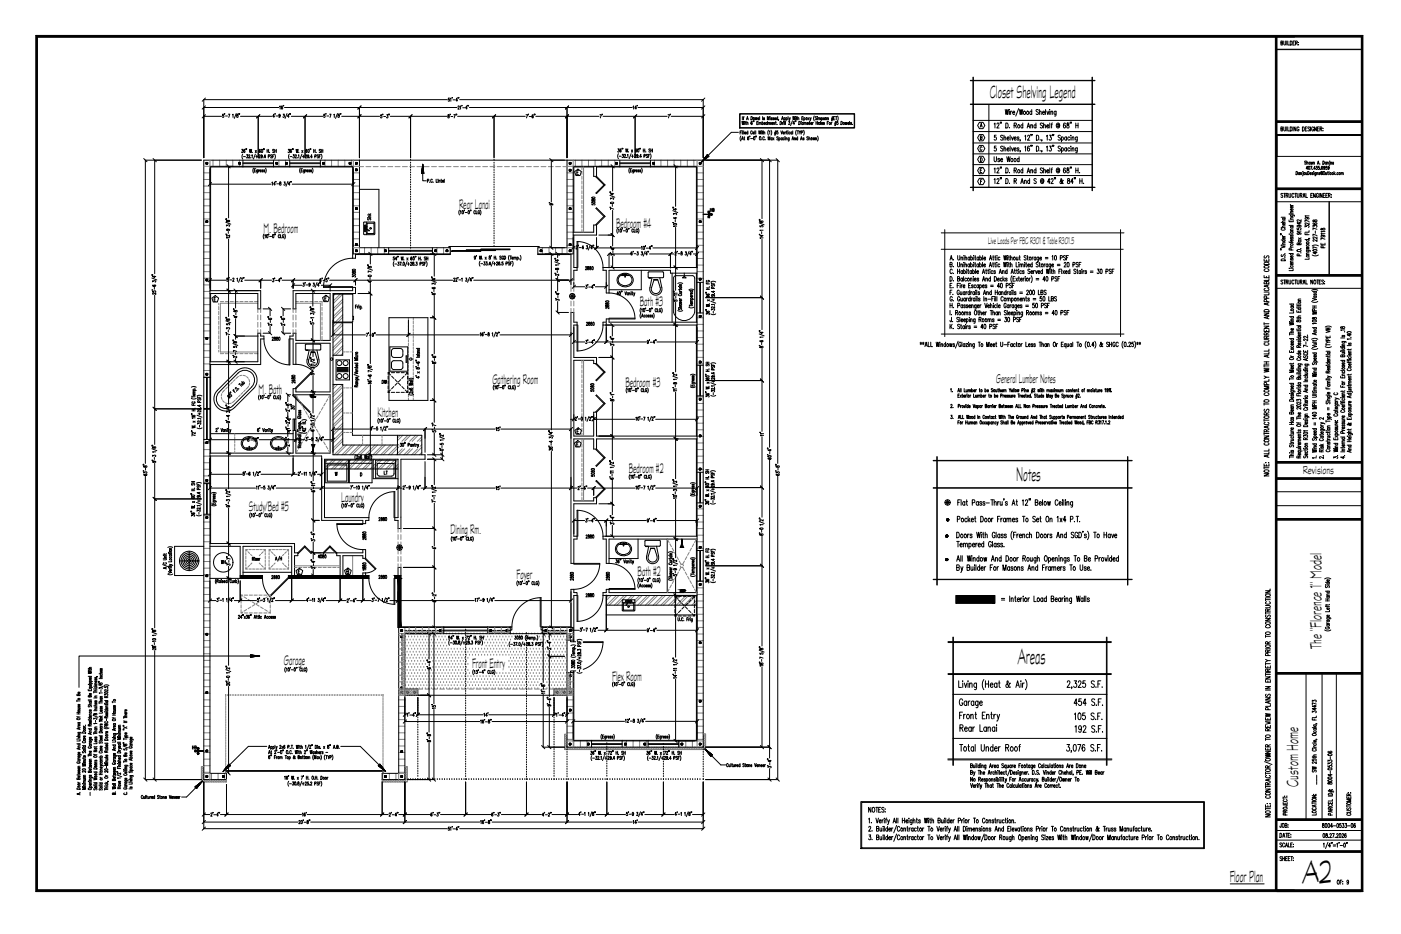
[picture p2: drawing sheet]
<svg xmlns="http://www.w3.org/2000/svg" width="914mm" height="610mm" viewBox="0 0 914 610" stroke-linecap="round" stroke-linejoin="round" font-family="sans-serif">
<defs><g id="words">
<text font-size="23" x="851" y="576">A2</text>
<text font-size="15.7" x="665" y="434">Areas</text>
<text font-size="14.1" x="663" y="314">Notes</text>
<text font-size="12.6" x="646" y="64">Closet Shelving Legend</text>
<g font-size="11.5">
<text x="863" y="424" transform="rotate(-90 863 424)">The &quot;Florence 1&quot; Model</text>
<text x="847" y="514" transform="rotate(-90 847 514)">Custom Home</text>
<text x="803" y="575">Floor Plan</text>
</g>
<g font-size="9.8">
<text x="300" y="137">Rear Lanai</text>
<text x="402" y="149">Bedroom #4</text>
<text x="172" y="152">M. Bedroom</text>
<text x="418" y="200">Bath #3</text>
<text x="321" y="251">Gathering Room</text>
<text x="169" y="257">M. Bath</text>
<text x="408" y="252">Bedroom #3</text>
<text x="246" y="272">Kitchen</text>
<text x="410" y="308">Bedroom #2</text>
<text x="223" y="328">Laundry</text>
<text x="162" y="334">Study/Bed #5</text>
<text x="294" y="349">Dining Rm.</text>
<text x="416" y="376">Bath #2</text>
<text x="337" y="378">Foyer</text>
<text x="185" y="434">Garage</text>
<text x="308" y="436">Front Entry</text>
<text x="400" y="445">Flex Room</text>
</g>
<text font-size="9" x="650" y="250">General Lumber Notes</text>
<text font-size="8.2" x="850" y="309">Revisions</text>
<text font-size="6.8" x="645" y="159">Live Loads Per FBC R301 &amp; Table R301.5</text>
<g font-size="5.3">
<text x="463" y="139">HB</text>
<text x="248" y="252">DW</text>
<text x="250" y="311">LT</text>
<text x="144" y="369">WH</text>
<text x="125" y="490">HB</text>
</g>
<g font-size="4.9">
<text x="394" y="78" transform="rotate(-90 394 78)">7'</text>
<text x="439" y="78" transform="rotate(-90 439 78)">7'</text>
<text x="281" y="360">4'</text>
</g>
<text font-size="4.4" x="357" y="135">9'</text>
</g></defs>
<g fill="none" stroke="#000" stroke-width=".65">
<path d="M23 23h867v559h-867zM24 23h865v559h-865zM24 24h865v557h-865zM24 24h864v557h-864zM832 24v557M833 24v557M833 32h55M836 28h1v-1h-1v2h1v-1M838 27v2h1v-2M840 27v2M841 27v2h1M842 27a1.3 1.3 0 0 1 1 1 1.3 1.3 0 0 1-1 1z"/>
<path d="M844 28h1M845 27h-1v2h1M846 28h1v-1h-1v2M846 28l1 1M848 28h.1M848 29h.1M633 52h82M633 53h82M635 50v74M713 50v74M133 76h12M133 70h49"/>
<path d="M134 75l-2 2M134 69l-2 2M134 64l-2 2M146 75h-1a.7 .7 0 0 1 1 1 .6 .6 0 0 1-1 0M147 74v1M147 76h1M149 75h1l-1 2M152 75v2M154 74l-1 3M155 75v1v1l-1-1 1-1zM156 74v1M157 76h21"/>
<path d="M169 76v27M170 75l-3 2M179 76h-1l1-1v2M180 74l-1 1M180 76h1M182 70l1-1v2M183 75l-1 1v-1h1v1v1l-1-1M184 69a1 1 0 0 0 0 1 1 1 0 0 0 0 1v-1M185 75h1h-1h1a.6 .6 0 0 1 0 1 .6 .6 0 0 1-1 0M185 69h.1M186 70h112M187 74l-1 3"/>
<path d="M189 76h-1v-1v2M189 74v1M190 74l-1 1M190 76h21M199 76v27M200 75l-2 2M212 75h-1a.7 .7 0 0 1 1 1 .6 .6 0 0 1-1 0M213 74v1M213 76h2M215 75h1l-1 2M218 75v2M220 74l-1 3"/>
<path d="M221 75l1 1-1 1v-1v-1zM222 74v1M223 74l-1 1M223 76h25M235 70v33M236 75l-2 2M236 69l-2 2M249 75h-1v1a.6 .6 0 0 1 1 0 .7 .7 0 0 1-1 1M250 75h.1M250 76h2M252 75h1v1v1h-1M254 75h.1"/>
<path d="M255 76h37M268 76v27M269 75l-2 2M292 65h-159v38M292 75l1 1v1l-1-1 1-1zM293 64v1a.6 .6 0 0 1 1 0 .7 .7 0 0 1-1 1h-1M294 75h.1M294 64v2M294 76h2M295 64h.1M296 65h1M296 75h1l-1 2"/>
<path d="M298 75h.1M299 65h-1v-1v2M299 76h44M299 70v-1l1 1-1 1h1M299 64h.1M300 65h159v38M300 70l1-1v2M302 69h-1M302 70h1M305 70h-1l1-1v2M305 69h.1M306 69h.1"/>
<path d="M306 70h107M322 76v27M324 75l-3 2M343 75h1v2M345 75h.1M345 76h2M348 75a1 1 0 0 0-1 1 1 1 0 0 0 1 1v-1h-1M349 75h.1M350 76h41M370 70v33M371 75l-2 2M371 69l-2 2"/>
<path d="M394 76h41M413 70l1-1v2M415 76v27M415 70h-1l1-1v2M416 75l-3 2M416 69h.1M416 70h43M438 76h21M460 75l-2 2M460 69l-2 2M460 64l-2 2M483 74h75v10h-75z"/>
<path d="M483 74h75v9h-75zM484 79l1 2v-2v2l1-2M485 76v2M485 77h1M486 76l-1 2M486 80v1M486 79h.1M486 80h1M487 79v2M487 78l1-2v2M487 77h1M490 76a1.1 1.1 0 0 1 1 1 1.1 1.1 0 0 1-1 1z"/>
<path d="M491 80l-1-1v1v1h1v-1l-1 1M492 79h.1M493 77v1l1-1v1v-1M495 77v1M495 79h-1v2h1M495 80v1M496 76v2M497 79v2M498 76v2M499 77h-1l1 1h-1M501 78v-2v2l1-2v2M501 79v2"/>
<path d="M501 80v1M503 77v1M502 76h.1M504 77h-1l1 1h-1M505 80v1M505 77h-1l1 1h-1M505 77h1l-1 1h1M506 80h1M506 79l1 2M508 77h-1v1h1M508 76v2M508 78v1"/>
<path d="M509 79a1.1 1.1 0 0 1 1 1 1.1 1.1 0 0 1-1 1zM510 78l1-2v2M510 77h1M511 80v1M512 80v1M512 79h.1M512 77h1l-1 1M512 77v2M512 79v2M513 79v2M513 77h1v1h-1M513 77v2"/>
<path d="M514 76v2M515 79v1l1 1h-1M515 77v1l1-1M515 78v1M517 79l-1 3M517 76l1 2v-2v2l1-2M519 79h.1M519 77v1M519 76h.1M520 79h-1M520 77h.1M520 76v2"/>
<path d="M521 77v1M521 76v2M521 79a1.1 1.1 0 0 1 1 1 1.1 1.1 0 0 1-1 1zM523 80v1M523 79h.1M523 77h1M524 76h-1v2h1M524 80v1M525 77v1M525 77v2M525 80v1M527 77l1 1"/>
<path d="M528 77l-1 1M528 80h1M528 79l1 2M529 77v1v-1M529 78v1M530 80v1M531 80l-1 1M531 76v1v2M533 79v2M533 76h-1l1 2h-1M533 77v1M533 76h.1"/>
<path d="M534 79v2M534 77h1v1M534 77v1M535 77l1 1M536 79v2M536 77h1v1h-1M536 77v2M538 77h-1l1 1h-1M540 77h1v1M540 77v1M541 79h-1v2M543 80v1"/>
<path d="M543 78h1M543 77h1M543 76v3M544 76l-1 3M544 77h1M545 76h-1v2h1M545 79v3M545 76h1M546 79l-1 3M546 76v2M547 76v1v2M547 79h-1v1a.7 .7 0 0 1 1 1 .6 .6 0 0 1-1 0"/>
<path d="M549 79a1.1 1.1 0 0 1 1 1 1.1 1.1 0 0 1-1 1zM552 80v1v-1v1l1-1M554 79v2M633 68h82M635 79h78M639 80h3l1 2-1 2h-3l-1-2zM645 68v54M653 80v1M654 80l-1 1M656 71l1 4v-4l1 4v-4M659 73v2M659 72h.1"/>
<path d="M660 73v2M660 73h.1M661 73h1a.9 .9 0 0 0-1 1 .9 .9 0 0 0 1 0M665 71l-2 5M665 71l1 4v-4l1 4 1-4M673 73a.9 .9 0 0 0-1 1 .9 .9 0 0 0 1 0M673 71v4M678 72l-1-1-1 2a1.4 1.4 0 0 1 2 2l-2-1M678 73h1l1 2M678 71v4M680 73h2a1.1 1.1 0 0 0-2 1 1 1 0 0 0 2 0M682 71v4"/>
<path d="M683 73l1 2 1-2M685 72h.1M685 73v2M686 73h1v2M686 73v2M689 73v2l-1 1M689 73a.9 .9 0 0 0-1 1 .9 .9 0 0 0 1 0M699 80l-1 1M699 80v1M833 79h55M833 80h55M158 97h1l-1 1h1a.6 .6 0 0 1 0 1 .6 .6 0 0 1-1 0"/>
<path d="M160 98a1 1 0 0 0-1 0 1 1 0 0 0 1 1v-1l-1 1M161 97l-1 1M161 97v1M163 97v3l1-3v3v-3M165 99h.1M167 98v2M170 98a1 1 0 0 0-1 0 1 1 0 0 0 1 1v-1l-1 1M171 98a1 1 0 0 1 1 1 1 1 0 0 1-1 0zM172 97v1M173 97l-1 1M174 97v3M174 98h1"/>
<path d="M175 97v3M176 99h.1M179 98h-1l1 1h-1M179 98h1M179 97v3M180 97v3M188 97h1v1a.6 .6 0 0 1 0 1 .6 .6 0 0 1-1 0M190 98a1 1 0 0 0-1 0 1 1 0 0 0 1 1v-1l-1 1M191 97v1M193 97l1 3v-3v3l1-3M195 99h.1M197 98l1 2"/>
<path d="M198 98l-1 2M200 98a1 1 0 0 0 0 1v-1v1M201 98a1 1 0 0 1 1 1 1 1 0 0 1-1 0zM202 97v1M203 97v1M205 98h1M205 97v3M206 97v3M206 99h.1M209 98h-1l1 1h-1M210 98h1M210 97v3"/>
<path d="M211 97v3M403 97h1v1a.6 .6 0 0 1 0 1 .6 .6 0 0 1-1 0M405 97v1v1v-1v1M406 97h.1M407 97h-1M408 97l1 2v-2v2l1-2M410 99h.1M412 98l1 1M413 98l-1 1M416 97h-1v1v1h1l-1-1v1M416 97a1 1 0 0 1 1 1 1 1 0 0 1-1 1zM418 97h-1"/>
<path d="M418 97h.1M420 97v2M420 98h1M421 97v2M421 99h1M424 97v2h-1M425 98h1M425 97v2M426 97v2M482 86h-5l-15 15M483 86h1M484 89l-1 1 1 2"/>
<path d="M484 85h-1v3M484 91l1-2v2M484 91h1M484 86v2M484 85h.1M485 85v3M486 90h.1M486 89v2M486 87h1v-1l-1 1v1l1-1M487 80h1v1M488 86l-1 1 1 1v-1M488 85v3"/>
<path d="M489 90v-1a1 1 0 0 0-1 1 1 1 0 0 0 1 1v-1l-1 1M489 89h.1M490 90h1M491 86l-1-1v1v1h1M491 87h1v-1l-1 1 1 1v-1M492 89a1 1 0 0 1 1 1 1 1 0 0 1-1 1zM493 85v3M493 89h.1M494 89h.1M494 80h1M495 85l1 3v-3v3l1-3M495 80h1v1"/>
<path d="M496 80h1v1M497 86v2M497 85h.1M497 91h.1M497 80h1v1h-1M497 86h1M498 85v3M498 87l1-1v2M499 81h1l-1-1v1h1M499 90l-1-1v1v1h1M499 91h.1M501 80h-1v1h1"/>
<path d="M501 80h1v1M501 91v-2l1 2v-2v2M502 85l-1 1 1 2M502 86v-1v3M502 80h1v1M503 85l1 1-1 2M503 81h1v-1l-1 1h1M504 90h-1v1h1M504 90v1M504 90l1 1M505 80l1 1M505 90l-1 1"/>
<path d="M506 87h1M506 85v3M507 85l-1 3M507 81h.1M508 85h-1v1a.7 .7 0 0 1 1 1 .6 .6 0 0 1-1 0M508 90l-1-1 1 2h-1M508 90h1v1h-1M508 90v2M510 85v3l1-3M511 90h-1v1h1M511 90v1M511 87h1v-1l-1 1h1"/>
<path d="M512 90h-1v1h1M512 86v2M512 90v1M512 89h.1M513 90h1v1M513 90v1M513 86l-1 1M513 86h1M513 85l1 3M514 86v2M514 85h.1M515 90v2h-1"/>
<path d="M515 90l-1 1h1M516 86h-1v1v1l1-1M517 86h-1v1v1l1-1M517 91v-2l1 2M517 86v2M517 91h1M517 85v3M518 90h1v1M518 90v1M519 81h-1v-2v2M520 85l-1 1 1 2M520 85h1"/>
<path d="M521 90h-1v1h1M521 89v2M521 85v3M522 85v1l1-1M522 86v2M522 91l1-2 1 2M523 91h.1M523 87l1-1v-1h-1v3M524 80l-1 1h1M524 85l1 1-1 2M525 90h-1l1 1h-1M525 80h1v1"/>
<path d="M527 81h1l-1-1v1h1M528 90h-1l1 1h-1M528 90h1v1M528 89v2M529 81h1v-1l-1 1h1M531 90v1v-1v1l1-1M532 90h1v1M532 90v1M533 80h1M534 89v1v2M536 81h1v-1l-1 1h1M538 80h-1l1 1h-1"/>
<path d="M540 80h.1M545 81h1M545 80h1M553 81h1v-1l-1 1h1M556 80h-1l1 1h-1M556 81h.1M635 93h78M635 86h78M639 95h3l1 2-1 2h-3l-1-2zM639 88h3l1 2-1 2h-3l-1-2zM640 83v-2l1 2M640 90h1v-1h-1v2h1v-1"/>
<path d="M640 82h1M641 96a.6 .6 0 0 0-1 0 .6 .6 0 0 0 0 1 .6 .6 0 0 0 0 1 .6 .6 0 0 0 1 0M649 81v-1v4M650 95h-1v2a.9 .9 0 0 1 1 0 .9 .9 0 0 1 0 1 .9 .9 0 0 1-1 0M650 88h-1v2a.9 .9 0 0 1 1 0 .9 .9 0 0 1 0 1 .9 .9 0 0 1-1 0M651 81a.7 .7 0 0 1 1 0 .7 .7 0 0 1 0 1l-1 2h1M655 96a1.1 1.1 0 0 0-2-1 1 1 0 0 0 0 2h1a.8 .8 0 0 1 0 1 .8 .8 0 0 1-1 0M655 89a1.1 1.1 0 0 0-2-1 1 1 0 0 0 0 2h1a.8 .8 0 0 1 0 1 .8 .8 0 0 1-1 0M655 97h1v2M655 90h1v1M655 88v3M655 95v4"/>
<path d="M656 80a1.6 1.6 0 0 1 2 2 1.6 1.6 0 0 1-2 2zM657 97h2h-1a.9 .9 0 0 0-1 1 1 1 0 0 0 2 0M657 90h2h-1a.9 .9 0 0 0-1 0 1.1 1.1 0 0 0 2 1M659 83h.1M659 88v3M659 95v4M660 96l1 3v-3M660 89l1 2v-2M662 97h1a.9 .9 0 0 0-1 1 .9 .9 0 0 0 1 0M662 90h1a.9 .9 0 0 0-1 0 .9 .9 0 0 0 1 1M662 82h1v-1l-1-1v4M663 82v2"/>
<path d="M665 97v-1l-1 1 1 1h-1M665 90v-1l-1 1 1 1h-1M666 98v1M666 91v1M668 82h-1a.9 .9 0 0 0-1 0 1.1 1.1 0 0 0 2 1M668 80v4M669 96v-1v4M669 89v-1v3M670 84l1-4 1 4M671 89a.7 .7 0 0 1 1-1 1 1 0 0 1 0 2l-1 1h1M671 82h1M672 96l-1-1a1.7 1.7 0 0 0-1 2 1.7 1.7 0 0 0 2 1 1 1 0 0 0 0-1 1 1 0 0 0-1 0v1"/>
<path d="M673 82h1v2M673 81v3M673 95v1M673 88v1M674 95l-1 1M674 88l-1 1M676 82a.9 .9 0 0 0-1 0 .9 .9 0 0 0 1 1M676 80v4M676 95a1.6 1.6 0 0 1 2 2 1.6 1.6 0 0 1-2 2zM676 88a1.6 1.6 0 0 1 2 2 1.6 1.6 0 0 1-2 1zM679 98h.1M679 91h.1"/>
<path d="M680 98v1M680 91v1M680 81l-1-1v1a1.4 1.4 0 0 1 1 2h-1M681 82h1v2M681 80v4M683 96l1-1v4M683 89l1-1v3M683 82h1a.8 .8 0 0 0-1 0 .8 .8 0 0 0 1 1M685 95h1v2a.9 .9 0 0 1 0 1 .9 .9 0 0 1-1 0M685 88h1v2a.9 .9 0 0 1 0 1 .9 .9 0 0 1-1 0M685 80v4M686 81h1"/>
<path d="M687 80l-1 1v3M687 95v1M687 88v1M688 95v1M688 88v1M691 82v-1a.9 .9 0 0 0-1 1 .9 .9 0 0 0 1 1v-1M691 81v2a1.2 1.2 0 0 0 1-1 1.2 1.2 0 0 0-1-2 1.4 1.4 0 0 0-2 2 1.4 1.4 0 0 0 2 1M692 96a.8 .8 0 0 0-1-1 1 1 0 0 0 0 2h1a.8 .8 0 0 1 0 1 .8 .8 0 0 1-1 0M692 89a.8 .8 0 0 0-1-1 1 1 0 0 0 0 2h1a.8 .8 0 0 1 0 1 .8 .8 0 0 1-1 0M693 97a.9 .9 0 0 1 1 1 .9 .9 0 0 1-1 0M693 90a.8 .8 0 0 1 1 0 .8 .8 0 0 1-1 1M693 89v4"/>
<path d="M693 96v4M695 81v-1a1.7 1.7 0 0 0-1 2 1.7 1.7 0 0 0 1 1 1 1 0 0 0 0-1 1 1 0 0 0-1 0M696 97a.9 .9 0 0 0-1 1 .9 .9 0 0 0 1 0M696 90a.9 .9 0 0 0-1 0 .9 .9 0 0 0 1 1M696 89v2M696 96v3M696 80v1a1.1 1.1 0 0 1 2 1 1.1 1.1 0 0 1-2 1v-1a1.1 1.1 0 0 0 2 0 1.1 1.1 0 0 0-1-2zM698 97a.9 .9 0 0 0-1 1 .9 .9 0 0 0 1 0M698 90a.9 .9 0 0 0-1 0 .9 .9 0 0 0 1 1M699 96h.1M699 88h.1M699 89v2"/>
<path d="M699 96v3M700 97h1v2M700 90h1v1M700 89v2M700 96v3M702 80v4M702 82h2M703 96v3l-1 1M703 97a.9 .9 0 0 0-1 1 .9 .9 0 0 0 1 0M703 89v3h-1M703 90a.9 .9 0 0 0-1 0 .9 .9 0 0 0 1 1M704 80v4"/>
<path d="M833 88h56v14h-56zM833 88h55h-55M833 88h55M836 84h1v-1h-1v2h1v-1M838 83v2h1v-2M840 83v2M841 83v2h1M842 83a1.3 1.3 0 0 1 1 1 1.3 1.3 0 0 1-1 1zM844 83v2M846 83v2l-1-2v2M848 83a.7 .7 0 0 0-1 0 .7 .7 0 0 0 0 1 1 1 0 0 0 0 2 1.1 1.1 0 0 0 1-2h-1M850 83a1.3 1.3 0 0 1 1 1 1.3 1.3 0 0 1-1 1z"/>
<path d="M852 84h1M853 83h-1v2h1M855 83a.6 .6 0 0 0-1 0 .6 .6 0 0 0 0 1 .7 .7 0 0 1 1 1 .7 .7 0 0 1-1 0M855 83v2M857 83a.7 .7 0 0 0-1 0 .7 .7 0 0 0 0 1 1.1 1.1 0 0 0 1 2 1 1 0 0 0 0-2M859 83v2l-1-2v2M860 84h1M861 83h-1v2h1M862 84h1v-1h-1v2M862 84l1 1M863 84h.1M863 85h.1"/>
<path d="M94 103l2 3M100 103l2 3M101 105v74M131 105h-36v197M134 107h1M134 106l1 1M134 106h2v1h-2zM135 106l1 1-2-1M135 106l1 1M135 106h1M138 119l-2 2M148 107l2 3"/>
<path d="M149 109v33M156 106l1 1M156 107h.1M156 106h1v1h-1zM157 106h.1M158 101v1v2M159 107h20M159 106h20M159 105v4M159 102h1M161 101h1l-1 1h1a.6 .6 0 0 1 0 1 .6 .6 0 0 1-1 0M162 101h1l-1 2h1"/>
<path d="M164 103h.1M164 101h1v2M166 110l-1 1 1 2M166 111h1M167 101l-2 3M167 110h-1v2h1M167 102h1M168 101v2M168 111v2M168 111h-1l1 1M169 111v1M169 101l1 1-1 1h1"/>
<path d="M169 111h.1M170 111v1M171 102h-1v-1h1v1v1h-1M172 103h.1M172 111h-1l1 1h-1M173 111h-1l1 1h-1M173 110l1 1-1 2M173 102h-1l1-1v2M175 102h1v-1h-1v2M177 119h1v2M178 101h-1v2M178 102h1"/>
<path d="M179 105v4M179 101h-1v2M179 101l1 1-1 2M180 106l1 1M180 107h1M180 107h.1M180 106h1v1h-1zM180 118v1M181 106v1M181 120h1M181 106h.1M183 119v1v1l-1-1 1-1z"/>
<path d="M185 119h1v1a.6 .6 0 0 1 0 1 .6 .6 0 0 1-1 0v-1M186 106l1 1M186 107h1M186 106h2v1h-2zM187 106l1 1-2-1M187 106h1h-1l1 1M188 118l-1 4M189 101l-1 1 1 2M189 107h20M189 106h20M189 105v4M189 102h2"/>
<path d="M190 118v1M191 101h1v1a.6 .6 0 0 1 0 1 .6 .6 0 0 1-1 0M193 101v2h1M194 103h.1M195 101v2M196 110v1v2M197 111h.1M197 101l-1 3M197 102h2M197 110v2M198 101v2M199 111v2h-1"/>
<path d="M199 111h-1v1h1M199 111v1M199 101h1v1l-1 1h1M200 111h-1M200 111h1l-1 1h1M202 102h-1v-1l1 1-1 1M202 103h.1M202 111h-1l1 1h-1M203 111v1M204 110v1v2M204 102h-1v-1v2M205 102h1v-1h-1v2"/>
<path d="M208 101h-1l1 2h-1M208 102h1M209 105v4M209 101h-1v2M210 101v1v2M211 106h1v1h-1zM211 106l1 1M211 106v1M211 107h.1M212 106h.1M212 106h-1l1 1M228 106h1v1h-1z"/>
<path d="M228 106h.1M228 107l1-1-1 1M229 106l-1 1M229 106l-1 1 1-1M229 107h.1M232 119l-2 2M232 106l1 1-1-1M232 111h1M232 107h.1M232 111h.1M232 106h1v1h-1zM232 110h1v1h-1z"/>
<path d="M232 106l1 1M233 110v1M233 106v1M233 111l-1-1 1 1M235 105v57h59v4h-62M268 105h.1M268 106h.1M268 108h.1M268 110h.1M268 111h.1M268 113h.1M268 114h.1"/>
<path d="M268 116h.1M268 118h.1M268 119h.1M275 113h1M275 113h.1M275 112l1 1M275 112l2 1zM275 111l2 1zM275 111l2 2M275 111l1 1zM275 111l1 1M276 111v1v-2v1"/>
<path d="M276 110h.1M276 110v1zM276 109v1zM276 109v1v-1M276 109h.1M276 108h.1M276 107l1 6h-2zM276 107h.1M276 107v1M276 108v1M276 113l-1-1 1 1h-1h1v5h2M279 118h1v-1h-1v2"/>
<path d="M281 119h.1M282 117l-1 1v1h1M283 119h.1M285 117v2M286 118v1M286 117h.1M286 118h1v1M288 118h.1M288 117v2M289 118h1h-1v1h1M290 117v2M322 105h.1"/>
<path d="M322 107h.1M322 108h.1M322 110h.1M322 111h.1M322 113h.1M322 114h.1M322 116h.1M322 118h.1M322 119h.1M359 103l2 3M360 105v27M370 105v57h-19v4h22"/>
<path d="M372 107h.1M372 111v1M372 106h1v1h-1zM372 111h1v1h-1zM372 106l1 1M372 111l1 1M372 106v1M372 106h1M372 112v-1v1M372 111h1M373 111h-1h1M375 112l2-2 2 2v3h-3z"/>
<path d="M377 113h.1M378 111h-1v3h1M387 109v6h2M387 109h-12v43M389 109h66v66M389 109v6M389 115l6 6-6 5 6-6M389 115l5 6M399 107l2 3M400 109v16M402 106l1 1M402 107h.1"/>
<path d="M402 106h1v1h-1zM403 106h.1M404 100l-1 2 1 2M404 102h1M405 107h20M405 106h20M405 105v4M406 101h1l-1 1h1a.6 .6 0 0 1 0 1 .6 .6 0 0 1-1 0v-1M407 101h1l-1 2h1M409 103h.1M409 101h1v2M411 110l-1 1 1 2"/>
<path d="M411 111h1M412 100l-1 4M412 102h1M412 110h-1v2h1M413 101v2M414 111v2h-1M414 111h-1v1h1M414 101h1l-1 2h1M414 111v1M415 111h-1M415 111h1l-1 1h1M416 101v1v-1v1v1"/>
<path d="M417 103h.1M417 111h-1l1 1h-1M418 111v1h-1M419 102h-1v-1v2M419 110v1v2M420 102h1v-1h-1v2M423 101h-1l1 2h-1M423 102h1M424 101h-1v2M424 100l1 2-1 2M425 105v4M426 106l1 1"/>
<path d="M426 107h.1M426 106h1v1h-1zM426 106l1 1-1-1M427 106v1M427 106h.1M440 107l2 3M441 109v26M456 107h1M456 106h1v1h-1zM456 106l1 1M457 106v1M457 107h-1h1"/>
<path d="M457 106h.1M457 107v-1v1M458 106h.1M458 105h.1M458 105h1M459 105h.1M459 104h1M459 104h1zM460 104h1M460 104h-1M460 103h1M460 103h2"/>
<path d="M461 105h47v197M461 102h1M461 103h-1M461 101h1M462 101h.1M462 101l-4 5 5-4M462 101l1 1M462 103h-2h2M462 102h-2M462 102h-1M462 102h-1h2M463 102h-2h1"/>
<path d="M496 103l2 3M497 105v38M501 103l2 3M502 105v187M507 103l2 3M635 115h78M635 107h78M635 100h78M639 116h3l1 2-1 2h-3l-1-2zM639 109h3l1 2-1 2h-3l-1-2zM639 102h3l1 2-1 2h-3l-1-2zM640 111h.1"/>
<path d="M640 103a1.2 1.2 0 0 1 1 1 1.2 1.2 0 0 1-1 1zM640 118h1M641 110h-1v3h1M641 117h-1v3M649 117v3M649 110v3M649 102v3v1l1-1v-3M651 117a.7 .7 0 0 1 1 0 .7 .7 0 0 1 0 1l-1 2h1M651 110a.7 .7 0 0 1 1 0 .7 .7 0 0 1 0 1l-1 2h1M652 104h-1l1 1v1l-1-1M653 116v1M653 109v1"/>
<path d="M653 104h1a.9 .9 0 0 0-1 0 .9 .9 0 0 0 1 1M654 116l-1 1M654 109l-1 1M656 117a1.6 1.6 0 0 1 2 1 1.6 1.6 0 0 1-2 2zM656 110a1.6 1.6 0 0 1 2 1 1.6 1.6 0 0 1-2 2zM657 102l1 4v-4l1 4v-4M659 120h.1M659 113h.1M662 118h1v-1h-1v3M662 111h1v-1h-1v3M663 118v2M663 111v2"/>
<path d="M665 104a.9 .9 0 0 0-1 0 .9 .9 0 0 0 1 1M665 102v4M666 120l1-3 1 3M667 119h1M668 111h-1a.9 .9 0 0 0-1 1 1 1 0 0 0 2 0M668 110v3M669 118h1v2M669 118v2M670 113l1-3 1 3M671 112h1M672 118a.9 .9 0 0 0-1 1 .9 .9 0 0 0 1 0M672 117v3"/>
<path d="M673 111h1v2M673 111v2M676 111a.9 .9 0 0 0-1 1 .9 .9 0 0 0 1 0M676 110v3M676 117a.8 .8 0 0 0-1 0 .8 .8 0 0 0 0 1h1a1 1 0 0 1 0 2 .8 .8 0 0 1-1-1M680 110h-1v1a1.4 1.4 0 0 1 1 2l-1-1M681 118l-1-1a.9 .9 0 0 0 0 1 .9 .9 0 0 0 0 1h1M681 117v2a1.2 1.2 0 0 0 0-1 1.2 1.2 0 0 0 0-1 1.4 1.4 0 0 0-2 1 1.4 1.4 0 0 0 2 1M681 111h1v2M681 110v3M683 112h1v-1a.9 .9 0 0 0-1 1 .9 .9 0 0 0 1 0M685 110v3"/>
<path d="M685 119h-1l1-2v3M686 117a.7 .7 0 0 1 1 0 .7 .7 0 0 1 0 1l-1 2h1M686 111h1M687 110h-1v3M688 116v1M689 116v1M691 111v-1a.9 .9 0 0 0-1 1 .9 .9 0 0 0 1 1M691 110v2a1.2 1.2 0 0 0 1-1 1.2 1.2 0 0 0-1-1 1.4 1.4 0 0 0-2 1 1.4 1.4 0 0 0 2 1M694 118a1.7 1.7 0 0 1-2 2v-1l1-2-1 1 1 2h1M695 110a1.6 1.6 0 0 0-1 1 1.6 1.6 0 0 0 1 2 .9 .9 0 0 0 0-1 .9 .9 0 0 0-1-1v1M696 110v1a1.1 1.1 0 0 1 2 1 1.1 1.1 0 0 1-2 1v-2a1.1 1.1 0 0 0 2 0 1.1 1.1 0 0 0-1-1zM697 117v1a1 1 0 0 1 1 1 1 1 0 0 1-1 1 1.6 1.6 0 0 1 1-3z"/>
<path d="M699 109l-1 1M699 109v1M700 119h-1l1-2v3M701 116v1M702 116v1M702 110v3M702 111h2M704 110v3M705 113h.1M705 117v3M705 118h1M706 117v3"/>
<path d="M707 120h.1M846 112a1.1 1.1 0 0 1 1 1 1.1 1.1 0 0 1-1 1zM848 113h-1l1 1M848 113v1M849 113l1 1M849 113v1M850 113v2M850 112h.1M852 113v1h1M852 105h-1l1 2h-1M853 106h1v1M853 105v2"/>
<path d="M853 113v1M853 112a1.1 1.1 0 0 1 1 1 1.1 1.1 0 0 1-1 1zM854 110h-1v-1v2M854 109a1 1 0 0 1 1 1 1 1 0 0 1-1 1zM855 113h1l-1 1h1M855 106h-1l1 1M855 106v1M855 109h1v2M856 106v1v-1v1l1-1M857 110v1M857 113h-1l1 1h-1M857 106h1v1"/>
<path d="M857 106v1M857 112h.1M858 113v1M858 110h-1l1-1v2M859 113v2h-1M859 113h-1v1h1M859 109h1h-1l1 1a.6 .6 0 0 1-1 0M859 113h1v1M859 113v1M860 107v-2l1 2M860 106h1M861 109h-1a.7 .7 0 0 1 1 1 .7 .7 0 0 1-1 1v-1"/>
<path d="M861 113v1M861 107h.1M862 110v1M863 113h-1v1l1-1M863 112v1a.9 .9 0 0 0 0-1 .9 .9 0 0 0-1 0 .9 .9 0 0 0 0 1v1h1M863 109h-1v1l1 1v-2l-1 1M863 105a1.1 1.1 0 0 1 1 1 1.1 1.1 0 0 1-1 1zM865 109l-1 1v-1l1 1-1 1v-1M865 113v1h1M866 106h-1v1h1M866 106v1M866 113v1"/>
<path d="M866 109h-1a.7 .7 0 0 1 1 1 .6 .6 0 0 1-1 0M866 106h1v1M866 113h1M867 112v2M868 109l-1 1v-1l1 1-1 1v-1M868 106v2M868 105h.1M870 106v1M871 112v2M871 113v1M872 114h.1M873 113v1"/>
<path d="M875 113h1v1M875 113v1M876 113h1v1M137 120h40M180 120h-1v-1v2M189 120h-1l1-1v2M191 120h40M232 136l1 1-1-1M232 136h1v1h-1zM232 136l1 1M232 136h1M232 137v-1l1 1"/>
<path d="M233 136h.1M235 124h12v38M241 140h1M242 140h-1M268 121h.1M268 122h.1M268 124h.1M268 126h.1M268 127h.1M268 129h.1M268 130h.1M268 132h.1"/>
<path d="M268 133h.1M268 135h.1M268 137h.1M268 138h.1M268 140h.1M300 137l-1 1 1 2M300 138l1-1v3M302 138a1 1 0 0 1 1 1 1 1 0 0 1-1 1zM303 137v1M304 139h1M306 138a1 1 0 0 1 0 1 1 1 0 0 1 0 1zM307 137v1"/>
<path d="M310 138v-1l-1 1 1 2v-1M311 137v3h1M313 138v-1l-1 1v2l1-1M313 137l1 1-1 2M322 121h.1M322 122h.1M322 124h.1M322 126h.1M322 127h.1M322 129h.1M322 130h.1M322 132h.1"/>
<path d="M322 133h.1M322 135h.1M322 137h.1M322 138h.1M322 140h.1M360 134v28M372 137h.1M372 136h1v1h-1zM372 136v1M372 136l1 1M373 136h-1h1M386 133v1h1a.7 .7 0 0 1 1-1 .6 .6 0 0 1 0 1"/>
<path d="M386 132a1.1 1.1 0 0 1 2-1 1 1 0 0 1 0 1 1 1 0 0 1-1 1 1 1 0 0 1-1-1zM386 130l1 1 1-1v1zM386 129a1.1 1.1 0 0 1 2-1 1 1 0 0 1 0 1 1 1 0 0 1-1 1 1 1 0 0 1-1-1zM398 127l3 2M398 135h1M398 126h1M398 125h1M398 130v-1l1 1v-1a.6 .6 0 0 1 1 0 .6 .6 0 0 1 0 1M399 132a1 1 0 0 1 1 0 1 1 0 0 1 0 1 1 1 0 0 1-1 0 1 1 0 0 1 0-1zM400 133v2M400 126v1l-2-1h3M400 137v24"/>
<path d="M401 136h-3v1M439 137l3 2M439 136h1M439 135h1M441 136v1l-1-1h2M633 122h82M833 124h55M833 123h55M833 132h55M837 127h-1l1 1a.7 .7 0 0 1 0 1 .7 .7 0 0 1-1-1M838 126h1M838 126v3"/>
<path d="M839 127h1v-1h-1v3M840 127l1 2M841 126l1 3v-1v-2M841 140h.1M842 140h2M842 133l1 1M842 139h2M842 134h2M844 136a.7 .7 0 0 1-1 1 .7 .7 0 0 1-1-1h1v1M844 135a.7 .7 0 0 1-1 1 .7 .7 0 0 1-1-1h1v1M844 138h-2l1 1M845 127a.7 .7 0 0 0-1-1 .7 .7 0 0 0-1 1v1a.7 .7 0 0 0 1 1 .7 .7 0 0 0 1-1"/>
<path d="M845 126h1M846 126v3M847 126v3l1-1v-2M849 127h1v-1h-1v3M849 127l1 2M850 129l1-3 1 3M851 128h1M852 126v3h1M856 127h.1M857 126h-1v3h1M858 126v3l-1-3v3M860 127a.7 .7 0 0 0 0-1 .7 .7 0 0 0-1 1v1a.7 .7 0 0 0 1 1 .7 .7 0 0 0 0-1"/>
<path d="M861 126v3M863 126v3l-1-3v3M864 127h.1M865 126h-1v3h1M865 127h1M866 126h-1v3h1M867 127h1v-1h-1v3M868 132v47M868 127v2M869 127h.1M869 129h.1M134 144l2 1"/>
<path d="M134 145h1M134 144h2v1h-2zM135 144l1 1M135 144l1 1-1-1M135 144h1M136 144h.1M147 145l4 1M147 153h1M147 143h1M148 148v-1h1h1l-1 1M148 144v1l1-1h1l-1 1zM149 150h-1a1.1 1.1 0 0 1 1-1 1.1 1.1 0 0 1 1 1"/>
<path d="M149 151v1M149 156v51M150 153v1l-2-1v1M150 155h-2v1M172 153v1v2M173 154v-1v2M175 153h.1M176 154h1M178 153a1 1 0 0 1 1 1 1 1 0 0 1-1 1zM179 153h.1M180 153h.1M183 154l-1-1v1v1h1"/>
<path d="M183 153v2h1M185 154v-1h-1l1 2v-1M186 153v1v2M232 160l1-1-1 1M232 159h1v1h-1zM232 159h.1M233 159l-1 1M233 160h.1M237 145h8l-1 8h-6l-1-8M238 149h.1M238 149l3 2-3-2M239 149v-2h-1v4h1v-2"/>
<path d="M239 149h.1M239 145v3M239 148v1M239 150v3M239 148l-1 1zM240 146v4M240 146h4M240 142h.1M240 140h2M240 143v1l1-1h1v1M241 142h1M242 141h-1v1"/>
<path d="M244 146v6h-4v-2M268 141h.1M268 143h.1M268 145h.1M268 146h.1M268 148h.1M268 149h.1M268 151h.1M268 152h.1M268 154h.1M268 156h.1M268 157h.1"/>
<path d="M268 159h.1M322 141h.1M322 143h.1M322 145h.1M322 146h.1M322 148h.1M322 149h.1M322 151h.1M322 153h.1M322 154h.1M322 156h.1M322 157h.1"/>
<path d="M322 159h.1M372 159h1v1h-1zM372 159v1v-1v1M372 159v1M373 159l-1 1M373 160h-1M375 153v22h2M377 158v17M385 160l-1 3M389 147v6h-15M389 147h-2v5h-13M389 155v7"/>
<path d="M391 153h9M394 141l-5-5 6 5-6 6M395 141l-6 5v1M399 152l2 2M403 149v1v2M404 150v-1v3M405 150a1 1 0 0 1 1 0 1 1 0 0 1-1 1zM406 149v1M407 151h1M410 149v1M411 149l-1 1M413 150v-1l-1 1 1 2v-1"/>
<path d="M414 149v3h1M416 150v-1l-1 1 1 2v-1M417 149v1v2M439 145h1M440 140v-1v1l1-1a.6 .6 0 0 1 0 1M440 146a1 1 0 0 1 1 0 1 1 0 0 1 1 1 1 1 0 0 1-2 0 1 1 0 0 1 0-1zM441 143v2M441 142v1l-1-1h2M441 148v41M442 148h-2M456 145h1M456 144h1v1h-1z"/>
<path d="M456 144l1 1M457 144v1M457 144h.1M496 145l3 2M496 153h.1M496 144h.1M496 143h.1M496 147v1h1a.6 .6 0 0 1 0-1 .7 .7 0 0 1 1 1M496 144v1l1-1a.6 .6 0 0 1 1 0 .6 .6 0 0 1 0 1zM497 151v1M497 153v1h-1h2M497 156v59"/>
<path d="M498 155h-2v1M498 150h-2v1M614 152h120M617 150v70M731 150v70M836 153h.1M836 148h3M836 145h3M836 142h3M836 157h3M836 160h.1M837 149a.7 .7 0 0 0-1 1 .7 .7 0 0 0 1 0h1a.7 .7 0 0 0 1 0 .7 .7 0 0 0-1-1"/>
<path d="M837 159h2M837 154h2M837 160h2M837 142h2M837 154h1M837 157a.7 .7 0 0 0 1 1 .7 .7 0 0 0 0-1M837 142v1a.7 .7 0 0 0 1 1 1 1 0 0 0 0-2M838 155h1a.7 .7 0 0 1-1 1 .7 .7 0 0 1-1-1h1v1M838 146h1a.7 .7 0 0 1-1 1 .7 .7 0 0 1-1-1h1v1M839 158h-2l1 1M839 147l-2 1h1M839 144h-2l1 1"/>
<path d="M841 144v1h3v-1M841 147h3M841 158h3M841 153h.1M842 140h3v1M842 158h.1M842 153h2M842 148h2M842 150h2M842 143h2M843 155v1l1-1v1M843 153l-1 1 2-1v1"/>
<path d="M843 148h-1a.7 .7 0 0 0 1 1 .7 .7 0 0 0 1-1M843 140h-1a.7 .7 0 0 0 1 1 .7 .7 0 0 0 1-1M843 144v1M844 156v1a.7 .7 0 0 1-1 0 .7 .7 0 0 1-1-1h1v1M844 149l-2 1h1M844 142h-2l1 1M847 149v1h1a.7 .7 0 0 1 0-1 .7 .7 0 0 1 1 0 .7 .7 0 0 1 0 1M847 155l2 1M847 152h1a.7 .7 0 0 1-1 1 .7 .7 0 0 1 0-1h2v1M847 147h1a.7 .7 0 0 1-1 1 .7 .7 0 0 1 0-1h2v1M848 159h1v1h-2v-1h1v1M848 145v1l-1-1h2"/>
<path d="M849 155l-2 1M849 151h-2M849 143v2l-2-2v1M852 152v1h2M852 148v-1l1 1a.7 .7 0 0 1 1-1 .7 .7 0 0 1 0 1M852 156h2M853 142a.7 .7 0 0 1 0 1 .7 .7 0 0 1-1-1h2v1M853 156v1a.7 .7 0 0 0 1 0 .7 .7 0 0 0 0-1M853 152v1M854 156h1M854 151v1h-2M854 145l-2-1v1"/>
<path d="M854 141h-2M854 145v2l-2-1v1M857 148v-1l1 1a.7 .7 0 0 1 1-1 .7 .7 0 0 1 0 1M857 144a.9 .9 0 0 0 1 0h1a.8 .8 0 0 1 0 1 .8 .8 0 0 1-1-1zM857 145v1a1.2 1.2 0 0 0 1 0 1.2 1.2 0 0 0 1 0 .8 .8 0 0 0 0-1 .8 .8 0 0 0-1 1h1M858 151v1M860 156v2l-3-2v1h1M860 155v1l-3-1 1 1M860 154l-3-1v1M860 150l-3-1v1M862 159v1h3v-1M862 149v1a.9 .9 0 0 0 1 0 .9 .9 0 0 0 1-1 .7 .7 0 0 1 1 0 .7 .7 0 0 1-1 1l-1-1z"/>
<path d="M863 154h1a.7 .7 0 0 1-1 1 .7 .7 0 0 1 0-1h2l-1 1M863 159v1M865 156l-3-1v2M865 153h-3h1M865 151h-3l1 1M99 180h1M99 179h1M230 179a1 1 0 0 1 1-1 1 1 0 0 1 1 1 1 1 0 0 1-1 1 1 1 0 0 1-1-1zM230 177v1l1-1 1 1h-1zM230 176a1 1 0 0 1 1 0 1 1 0 0 1 1 0 1 1 0 0 1-1 1 1 1 0 0 1-1-1zM230 169a19 19 0 0 0-19 19h21v4h-15v105h60v3h-15v45h-2v-5h-2v-19a17 17 0 0 0-17 17M230 169v-60h-93v81"/>
<path d="M232 166v3h-2M232 163l1 1h-1M232 164h.1M232 163h1v1h-1zM232 163l1 1M233 163v1M233 163h.1M233 164l-1-1 1 1M240 175l3 1M240 173h.1M240 180a1.1 1.1 0 0 1 2-1 1 1 0 0 1 0 1 1 1 0 0 1-1 1 1 1 0 0 1-1-1zM240 174l1 1 1-1v1z"/>
<path d="M241 165l2 2M242 166v6M242 178l-2-1v1M251 163h1v1h-1zM251 163l1 1M251 164h.1M252 163v1v-1M254 164h28M254 163h28M254 162v4M257 171v1v2M257 168v1a.6 .6 0 0 1 1 0 .7 .7 0 0 1-1 1v-1"/>
<path d="M258 172h1M259 169h-1l1-1v2M260 167l-1 1M260 171v1a.6 .6 0 0 1 0 1M260 167v1M261 171h1l-1 2M262 168v2l1-2v2v-2M262 173h.1M263 171a1 1 0 0 1 1 1 1 1 0 0 1-1 1zM264 170h.1M266 168v2M266 171l-2 3"/>
<path d="M266 172h1M267 171v2M268 172l1-1-1 2h1M268 160h.1M268 162h.1M268 164h.1M269 168h-1v1l1 1v-1h-1M269 171l1 1a.6 .6 0 0 1 0 1 .6 .6 0 0 1-1 0v-1h1zM270 168a1 1 0 0 1 0 1 1 1 0 0 1 0 1zM271 173h.1M271 167v1M271 171h1v1a.6 .6 0 0 1 0 1 .6 .6 0 0 1-1 0"/>
<path d="M273 169h1M273 168v2M274 172h1v-1h-1v2M274 168v2M275 170h.1M277 171h-1v2M277 172h1M278 168h-1l1 1h-1M278 171h-1v2M278 171l1 1-1 2M278 169h1M278 168v2"/>
<path d="M279 168v2M282 162v4M282 165l2 2M283 166v14M284 164h.1M284 163h1v1h-1zM284 163l1 1M284 163l1 1v-1M284 164h1M285 163h.1M291 164h.1M291 163h1v1h-1z"/>
<path d="M291 163l1 1M292 163v1v-1M292 164h-1h1M292 163h.1M293 162v-1h59v1M294 166h-63v-57h-94v396h11v4h-15v-404h326v383M295 164h19h-19zM304 163h19v1h-19zM310 168v-1v1v1M311 167h.1M313 167v2l1-2v2v-2M313 170v2v2"/>
<path d="M314 172h1M314 162h19v1h-19zM315 169h.1M316 171h1l-1 1h1l-1 1M317 168v1M317 171h1v1a.6 .6 0 0 1 0 1 .6 .6 0 0 1-1 0M319 173h.1M319 167l1 2h-1l1-2zM320 172h-1l1-1v2M321 167h.1M322 170l-1 4M322 172h1"/>
<path d="M322 161h.1M323 168h1M323 167v2M323 171v2M324 167v2M324 171h1l-1 2h1M324 169h.1M326 171l-1 1v1h1v-1h-1M327 173h.1M327 167h-1l1 2h-1M328 171v1a.6 .6 0 0 1 0 1h-1M329 168l-1-1v2h1l-1-1"/>
<path d="M329 167a1.1 1.1 0 0 1 1 1 1.1 1.1 0 0 1-1 1zM330 172h1v-1h-1v2M332 167v1v2M333 171h-1l1 2h-1M333 167h1M333 172h1M333 167v2M334 171h-1v2M334 168h1l-1 1h1M334 170l1 2-1 2M335 168h1v1M335 168v1"/>
<path d="M336 168h1v1M337 168h1v1h-1M337 168v2M339 169h.1M340 167v1v2M351 166h23v-57h81v375h-81v-45M353 164h.1M353 163h1v1h-1zM353 163l1 1M353 163v1M353 163l1 1-1-1M354 163h.1"/>
<path d="M359 161l2 2M359 165l2 2M360 166v115M362 171l3 1M362 178h1M362 169h1M363 175v1l1-1 1 1h-1zM363 165l2 2M364 177v1M364 166v2M364 170v1l-1-1h2M365 179v1l-2-1v1"/>
<path d="M365 173h-2M372 164h.1M372 163h1v1h-1zM372 163v1M372 163l1 1M373 163h.1M373 164l-1-1 1 1M373 160h.1M373 166v20M374 162h1M375 161l-2 2M376 161l1-1v1l-1 1h1"/>
<path d="M377 160v1M378 162h1M381 162h-1l1-2v2M382 174h1v1l-1 1h1M383 160v1a.7 .7 0 0 1 1 1 .6 .6 0 0 1-1 0M384 174v1v1l-1-1 1-1zM385 174l1 2a.7 .7 0 0 1-1-1 .7 .7 0 0 1 1 0v-1zM386 174a1 1 0 0 1 1 1 1 1 0 0 1-1 1zM387 162h-1v-2v2M387 160v1M388 160l-1 1M388 162h30"/>
<path d="M390 161l-2 2M394 175a17 17 0 0 0-17-17v18h-2v7h-66M394 175h61M394 175v1h2v15h2M398 165h1M398 161l1 1M398 161h1M399 165l-3 2M399 167v-1h1a.6 .6 0 0 1 1 0 .6 .6 0 0 1 0 1M399 174l2 2M400 167v8M400 164v1"/>
<path d="M400 162v1l-1-1h2M405 180l-1 2v3M405 180h3M408 179v2zM408 180h3a4 4 0 0 1 1 5 4 4 0 0 1-5 1l-3-1M411 166h-13v9M412 180a5 5 0 0 1 0 6 5 5 0 0 1-6 1 5 5 0 0 1-3-6 5 5 0 0 1 6-3l3 2M413 165v-1a1 1 0 0 0-1 1 1 1 0 0 0 0 1v-1v1M413 164v1M414 166h1M416 164h1l-1 1 1 1h-1M419 164v1v1h-1"/>
<path d="M419 176v13h-21M419 161v2M420 161a1 1 0 0 1 1 1 1 1 0 0 1-1 1zM421 164l-1 3M421 160v1M422 162h1M422 166h-1l1-2v2M423 164v1M424 166h16M425 162h-1v-1v2M425 160v1M426 160l-1 1"/>
<path d="M426 162h29M433 178v-1l-10 1v3h1M433 178v3M438 166v9M439 178v32M439 165l-2 2M440 174l2 2M441 165v-1v1l-1 1h1M441 180h11M442 164v1M443 166h1M445 164v2h-1l1-2z"/>
<path d="M447 178v2M447 164h1v1v1h-1M450 164l-1 3M451 166h-1l1-2v2M452 164l-1 1M452 180h1v1v23a7 7 0 0 1-6 5 7 7 0 0 1-7-5v-23l1-1M452 164v1M453 166h2M455 178v32M455 178h-17v-2h-40v15M456 161l-2 2M456 165l-2 2"/>
<path d="M614 163h119M620 170l1-3 1 3M620 173h1v-2h-1v3h1v-1M620 169h1M622 176a.8 .8 0 0 0-1 0 .8 .8 0 0 0-1 1 1.1 1.1 0 0 0 1 2 .8 .8 0 0 0 1-1M622 174h.1M622 178h.1M622 169v1M625 171v2l1 1v-3M625 176v3M625 177h1M625 167v2l1 1v-1v-2"/>
<path d="M626 176v3M627 173l1-1v2M627 172v2M627 168h1v2M627 168v2M628 177a.8 .8 0 0 0-1 1 .8 .8 0 0 0 1 0M628 177v2M629 177a.8 .8 0 0 1 1 1 .8 .8 0 0 1-1 0M629 176v3M629 172v2M629 171h.1M629 168v2"/>
<path d="M629 167h.1M630 173l1-1v2M630 171v3M630 168h1v2M630 167v3M631 177v2M631 176h.1M632 177h.1M632 176v2v1M633 173v-1a.8 .8 0 0 0-1 1 .8 .8 0 0 0 1 1M633 172v2M633 168a.8 .8 0 0 0-1 1 .8 .8 0 0 0 1 0"/>
<path d="M633 168v2M633 173l1-1a.8 .8 0 0 1 1 1 1.1 1.1 0 0 1-2 1M633 171v3M634 168a.8 .8 0 0 1 1 1 .8 .8 0 0 1-1 0M634 167v3M634 177a.8 .8 0 0 0-1 1 .8 .8 0 0 0 1 0M634 177v2M635 177a.8 .8 0 0 1 1 1 .8 .8 0 0 1-1 0M635 176v3M635 172v2M635 171h.1M636 168v2"/>
<path d="M635 167h.1M636 172h1M636 168h1M636 171v3h1M637 167v2v1M637 176v3M637 177h2a1.1 1.1 0 0 0-2 1 1 1 0 0 0 2 0M639 173v-1a1.1 1.1 0 0 0-2 1 1.1 1.1 0 0 0 2 1M639 172v2M639 168a.8 .8 0 0 0-1 1 .8 .8 0 0 0 1 0M639 168v2M639 173l1-1a.8 .8 0 0 1 1 1 1.1 1.1 0 0 1-2 1"/>
<path d="M639 171v3M639 168h1a.8 .8 0 0 1 1 1 1 1 0 0 1-2 0M639 167v3M641 179l1-3 1 3M641 171v3M641 167v3M641 178h1M642 173h1v-1a.8 .8 0 0 0-1 1 .8 .8 0 0 0 1 1M642 169h1v-1a.8 .8 0 0 0-1 1 .8 .8 0 0 0 1 0M643 177h1M644 176v2v1M645 177h.1"/>
<path d="M645 176v2v1M646 174v-3l1 3M646 170l1-3v3M646 173h1M646 169h1M646 177v2M646 176h.1M648 172h1M648 168h1M648 177a.8 .8 0 0 0-1 1 .8 .8 0 0 0 1 0M648 171l1 3M648 167l1 3"/>
<path d="M649 172h1M649 168h1M649 171v3h1M650 167v2v1M650 177h-1l1 1-1 1v-1M651 171h.1M651 172v2M651 168v2M651 167h.1M652 179l1-3 1 3M652 178h1M653 173l-1-1a.8 .8 0 0 0-1 1 1.1 1.1 0 0 0 2 1"/>
<path d="M653 168h-1a.8 .8 0 0 0-1 1 1 1 0 0 0 2 0M654 177h1v2M654 177v2M655 171v3l1-3v3l1-3M655 167l1 3v-3l1 3v-3M657 177a.8 .8 0 0 0-1 1 .8 .8 0 0 0 1 0M657 176v3M657 172v2M657 171h.1M657 167h.1M658 168v2M658 172h1"/>
<path d="M658 168h1M658 171l1 3M658 167v2l1 1M659 173l1-1 1 2M659 171v3M660 168h1v2M660 167v3M660 179l1-3v3M660 178h1M660 180a4 4 0 0 0 0 4M662 177h1M662 176v2l1 1"/>
<path d="M663 171v3h1M663 168v2l1-1M663 177h1M664 176v3M664 168v2M665 177v2M665 176h.1M665 171h.1M665 172v2M665 168h1M665 167l1 3M666 173l1-1v2"/>
<path d="M666 172v2M667 173l1-1v2M667 177a.8 .8 0 0 0-1 1 .8 .8 0 0 0 1 0M668 177h-1l1 1v1l-1-1M669 171h.1M669 172v2M669 172h1M670 171v3M670 167h-1h-1l1 1a1.1 1.1 0 0 1 1 2 1.1 1.1 0 0 1-2-1M670 168h1M671 167v2v1M671 173h1v-1a.8 .8 0 0 0-1 1 .8 .8 0 0 0 1 1"/>
<path d="M672 176a.7 .7 0 0 0-1 0 .7 .7 0 0 0 0 1h1a.7 .7 0 0 1 0 1 .7 .7 0 0 1-1 0M673 177h1a.8 .8 0 0 0-1 1 .8 .8 0 0 0 1 0M673 180l1 2-1 2M674 168v2M674 173l-1-1a.8 .8 0 0 0-1 1 1.1 1.1 0 0 0 2 1M674 171v3M674 168v1M675 177v2M675 177h.1M676 177v2l1-2M676 168a.8 .8 0 0 0-1 1 .8 .8 0 0 0 1 0M676 168v2"/>
<path d="M677 177h2h-1a.8 .8 0 0 0-1 1 1 1 0 0 0 2 0M678 172a.7 .7 0 0 0-1-1 1 1 0 0 0 0 2 .8 .8 0 0 1 0 1 .8 .8 0 0 1-1 0M678 168v2l-1 1M678 168a.8 .8 0 0 0-1 1 .8 .8 0 0 0 1 0M678 172h1M679 171v3M679 169h1v-1a.8 .8 0 0 0-1 1 .8 .8 0 0 0 1 0M680 177a.8 .8 0 0 0-1 1 .8 .8 0 0 0 1 0M680 176v3M681 172v2M682 169h2M682 168h2"/>
<path d="M682 172l-1 1M683 176v3l1-3v3l1-3M684 173v-1a.8 .8 0 0 0-1 1 .8 .8 0 0 0 1 1M684 172v2M685 177v2M685 176h.1M686 172v3h-1M686 173v-1a.8 .8 0 0 0-1 1 .8 .8 0 0 0 1 1M686 177h1M686 176l1 3M686 173h2l-1-1a.8 .8 0 0 0-1 1 1.1 1.1 0 0 0 2 1M687 167v3"/>
<path d="M687 177h1l1 2M687 176v3M689 167a1.4 1.4 0 0 1 1 1 1.4 1.4 0 0 1-1 2zM690 173h2M691 177h1M692 168h1v-1h-1v3M692 176h-1v3M693 176v3M694 177l1 2M695 172a.7 .7 0 0 1 1-1 .6 .6 0 0 1 0 1l-2 2h2M695 177l-1 2M695 177h2h-1a.8 .8 0 0 0-1 1 1 1 0 0 0 2 0"/>
<path d="M695 167h-1l1 1a1 1 0 0 1 0 2 .7 .7 0 0 1-1-1M696 168h1M697 171a1.4 1.4 0 0 1 1 2 1.4 1.4 0 0 1-1 1zM697 167h-1v3M698 177a.8 .8 0 0 0-1 1 .8 .8 0 0 0 1 0M698 176v3M700 173h1v-2h-1v3M702 176h-1l1 1a.7 .7 0 0 1 0 1 .7 .7 0 0 1-1 0M703 177h.1M703 176v2l1 1M704 172a.7 .7 0 0 0-1-1 1 1 0 0 0 0 2 .8 .8 0 0 1 1 1 1 1 0 0 1-2 0M704 173h1"/>
<path d="M705 177a.8 .8 0 0 0-1 1 .8 .8 0 0 0 1 0M705 177v2M706 171h-2v3M706 177v2M706 176h.1M707 177v2M708 177h-1M709 177h-1l1 1v1l-1-1M712 177h1M712 178h1M716 176h1v1a.8 .8 0 0 1 0 1 .8 .8 0 0 1-1 0M718 176a1.4 1.4 0 0 1 1 1 1.4 1.4 0 0 1-1 1z"/>
<path d="M722 177h1v-1h-1v3M725 176a.7 .7 0 0 0-1 0 .7 .7 0 0 0 0 1h1a.7 .7 0 0 1 0 1 .7 .7 0 0 1-1 0M726 177h1M727 176h-1v3M825 180v1h3v-1M825 169v1h3v-1M825 174l1-1a1.5 1.5 0 0 1 1 0 1.5 1.5 0 0 1 1 2 1.5 1.5 0 0 1-2 0 1.5 1.5 0 0 1-1-1zM825 172a1.8 1.8 0 0 1 2-1 1.8 1.8 0 0 1 1 2h-3zM826 167a.8 .8 0 0 0-1 1 .8 .8 0 0 0 1 0l1-1h1v1M826 176a.9 .9 0 0 0-1 1 .9 .9 0 0 0 1 0h2l-1-1M827 170h.1M833 180h55"/>
<path d="M833 179h55M836 163h.1M836 162v1M836 160l3 1-3 1M836 169h1a1.4 1.4 0 0 1 1 0 1.4 1.4 0 0 1 1 1h-3zM837 166a.7 .7 0 0 0-1 1 .6 .6 0 0 0 1 0h1a.7 .7 0 0 1 1-1 .7 .7 0 0 1-1 1M839 168h.1M839 165v1M841 165h3M841 175h.1M842 175h2M842 161h1"/>
<path d="M842 171h2M842 161h2M843 173l-1 1a.7 .7 0 0 0 1 0 .7 .7 0 0 0 1-1M843 169v1l1-1v1M843 165l-1 1a.7 .7 0 0 0 1 1 1.1 1.1 0 0 0 1-2M843 163v-1h-2v1h3M844 172a.7 .7 0 0 1-1 1 .7 .7 0 0 1-1-1h1v1M844 167a.7 .7 0 0 1-1 1 .7 .7 0 0 1-1-1h1v1M844 170h-2l1 1M844 176v1h-3M847 163a1.3 1.3 0 0 1 1 0 1.3 1.3 0 0 1 1 1 1.3 1.3 0 0 1-2 0 1.3 1.3 0 0 1 0-1zM848 167v-1h-1v1h2"/>
<path d="M849 165h.1M849 162h.1M853 166h1M853 163h2v1M853 161l1 1h-1h1l-1 1M853 163v1a.7 .7 0 0 0 1 0 .7 .7 0 0 0 0-1M854 168v1h-2M854 165h-1v1M856 166l2 1 2-1M856 160h2h2M857 163a1.3 1.3 0 0 1 2 0 1.3 1.3 0 0 1 0 1 1.3 1.3 0 0 1-1 0 1.3 1.3 0 0 1-1-1zM859 164v2l-2-1h3"/>
<path d="M860 162l-3-1v1M864 162l-1-1h-1v1h3M99 181l3 2M99 189h1M100 190v1a.7 .7 0 0 1 1-1 .7 .7 0 0 1 1 1h-1M100 184v-1v1l1-1a.6 .6 0 0 1 0 1M100 186v1h1v-1h-1l1 1M101 187v2M101 193v97M101 180v1l-1-1h2M102 191v1l-2-1v1M134 183h1"/>
<path d="M134 182l1 1M134 182h2v1h-2zM135 182l1 1-2-1M135 182l1 1M136 182h-1l1 1M137 183h10M137 190h33v12h-2v-10h-31M137 192v44M138 182l-2 2M138 195l3-2 2 2-1 2h-3zM140 195h1M141 194h-1v3h1"/>
<path d="M148 189l2 2M149 181h-1v1a.7 .7 0 0 1 1 1 .6 .6 0 0 1-1 0M149 181v1M150 183h1M152 182v-1l1 1-1 2h1M153 189l2 2M154 190v11M155 182v-1v3M157 181l-1 3M157 182h1l-1 2h1M159 181v1M160 183h17"/>
<path d="M170 183v5M171 182l-2 2M178 182h1l-1 1h1l-1 1M179 182h.1M180 183h1M183 183h-1v-1v2M183 182h.1M184 182h-1M184 183h24M191 186h6M191 183v5M192 185l-2 2"/>
<path d="M192 182l-2 2M198 185h1l-1 1h1a.6 .6 0 0 1 0 1 .6 .6 0 0 1-1 0v-1M199 184v1M200 186h1M202 185v1v-1v2M203 189l2 2M204 190v10M204 185h1v1a.6 .6 0 0 1 0 1 .6 .6 0 0 1-1 0v-1M207 184l-1 4M208 186h-1l1-1v2M209 184v1M210 182h-1v1v1h1l-1-1"/>
<path d="M210 186h5v4M210 182h.1M211 194l2-1 2 1-1 3h-3zM211 183h1M211 187h19M212 195h1M213 194h-1v2h1M213 182v1a.6 .6 0 0 1 1 0 .7 .7 0 0 1-1 1M214 182h.1M215 182h-1M215 183h80M217 185l-3 2"/>
<path d="M218 192h12v18h-12zM224 192v40h-7M230 181v-1h1h1v1M230 188v2h-39v12h2v-10h22v30h-22v-5h-2v2h-2v19a17 17 0 0 1-17-17M232 183v3M233 199h-1v2M233 182l-2 2M233 200v1M234 192h8M234 200h-1M234 200v1M234 199h.1"/>
<path d="M236 200v2h-1M240 183h.1M241 191l2 2M242 181v1M242 183v1h-2h2M242 185v52M282 183l3 1M282 191h.1M282 181h.1M282 186v-1h1a.6 .6 0 0 1 1 0 .6 .6 0 0 1 0 1M282 191v1h1h1h-1M282 188h1h1h-1"/>
<path d="M283 189v1M283 193v38M283 182v1l-1-1h2M296 182l1-1v1l-1 2h1M297 182l1-1v1l-1 2h1M299 181v1M299 183h2M301 182l1-1v3M304 181h1l-1 1h1a.6 .6 0 0 1 0 1 .6 .6 0 0 1-1 0M306 181l-1 3M308 183h-1v-2v3M308 181v1"/>
<path d="M309 181v1M363 195h.1M363 191h.1M363 190v1M363 196v-1l1 1v-1l1 1M363 182l2 2M364 197v7h7M364 180v10M364 193v1M364 191v1h-1h2M372 193h3M372 192l3 3"/>
<path d="M374 192v3M374 182l-2 2M375 184v3h7M375 192l-3 3M376 186l-3 2M382 186h1v1a.6 .6 0 0 1 0 1 .6 .6 0 0 1-1 0M384 186h.1M384 187h1M387 188h-1l1-2v2M388 186h-1M388 186h.1M389 187h7"/>
<path d="M395 199l1 1 1-1a.7 .7 0 0 1 0 1 .7 .7 0 0 1-1-1zM395 198l1 1v-1a.6 .6 0 0 1 1 0 .6 .6 0 0 1 0 1zM395 196a1 1 0 0 1 2 0 1 1 0 0 1 0 1 1 1 0 0 1-1 0 1 1 0 0 1-1-1zM397 186l-2 2M398 191a17 17 0 0 1 16 17h-18v2h-2v2M404 192h-1v-2v3M404 190a1 1 0 0 1 1 1 1 1 0 0 1-1 1zM406 190l-1 1M406 190v1M408 190v3l1-3M410 191l-1 1 1 1v-1M410 191v2"/>
<path d="M411 191v2M412 191v2M412 190h.1M412 191h1M413 190v3M414 191v2v-2M414 193h-1M424 181h1zM426 181l-2 7a4 4 0 0 0 4 5 4 4 0 0 0 4-5l-1-7M427 183l-2 5a3 3 0 0 0 3 4 3 3 0 0 0 3-4l-2-5M427 183h2zM433 181h-9"/>
<path d="M440 195h.1M440 190v1M440 190h.1M440 196v1h1a.6 .6 0 0 1 0-1 .7 .7 0 0 1 1 1M441 197v46M441 193v2M442 192h-2v1M442 191h-2v1M442 185h2h2M443 187h.1M443 192v1h1h1l-1-1M443 186h2"/>
<path d="M443 195h2M443 190h2M443 197h2l-2 1h2h-2M443 191h2M443 189h.1M443 187h2M443 195h1M443 190h1M444 187l-1 1h1h1v-1M445 191l-2 1M445 196h-2h1v1M445 200h-1v1"/>
<path d="M445 186h-1M445 189h-2M445 181l2-1 1 1zM450 189h1h2M450 199h2M450 190h2M450 199v1M451 192v1M451 197h1M451 193h1M451 195h2M451 195v-1l1 1"/>
<path d="M451 190v1l1-1M452 198l-1 1v-1v1M452 193v1l-1-1v1M452 191l-1 1v-1v1M452 197h-1M452 196h-1v1M455 184h4M456 182h1v1h-1zM456 182l1 1M456 182l1 1h-1M457 182h.1M457 184v20"/>
<path d="M457 183l-1-1 1 1M461 194h36M461 191h.1M461 199h2h-2l2 1h-2M461 188h2M461 184v1h2M461 189h2M461 192v1h1h1v-1h-1v1M461 183v1h2v-1h-1M462 196h1M462 185h.1M462 188v1"/>
<path d="M463 198h.1M463 187h.1M463 196h-1M463 194h-2M464 184h1h2M464 197l3 1M464 184v1h2M465 186l-1 1 2-1v1M465 196h1M465 192l1 1h-2v-1h2v1M465 185h.1M465 188v-1h-1v1h2"/>
<path d="M466 195v1M466 190v1l-2-1h2M466 200h.1M466 192h.1M466 194h-1M466 199h-2h1M496 193l2 2M620 181a1.5 1.5 0 0 1 1 1 1.5 1.5 0 0 1-1 1zM620 186h1M620 191h1M620 198v3M620 199h1"/>
<path d="M621 185h-1v3h1M621 189h-1v3M621 198v3M622 194a.8 .8 0 0 0-1 0 .8 .8 0 0 0-1 1 .8 .8 0 0 0 1 1 .8 .8 0 0 0 1-1h-1M622 192h.1M622 188h.1M622 183h.1M622 196h.1M625 186h1M625 182h1v-1h-1v2h1v-1M625 199h1v-1h-1v3M626 185h-1v3"/>
<path d="M626 190a.8 .8 0 0 0-1-1 1 1 0 0 0 0 2 .8 .8 0 0 0 0 1 .8 .8 0 0 0 1-1M626 194a.8 .8 0 0 0-1 0 .8 .8 0 0 0 0 1 .8 .8 0 0 0 1 1 .8 .8 0 0 0 0-1M627 186v2M627 185h.1M627 190v2h1M627 195v1h1M628 190v2M628 195v1M628 186l-1 1M628 182a.8 .8 0 0 0-1 0 .8 .8 0 0 0 1 1M628 181v2M628 199a.8 .8 0 0 0-1 1 .8 .8 0 0 0 1 0"/>
<path d="M628 199v2M629 187h1v-1a.8 .8 0 0 0-1 1 .8 .8 0 0 0 1 0M629 181v2M630 191a.8 .8 0 0 0-1 0 .8 .8 0 0 0 1 1M630 190v2M630 195a.8 .8 0 0 0-1 1 .8 .8 0 0 0 1 0M630 199h-1l1 1v1l-1-1M630 195v1M631 195v1M631 182a.8 .8 0 0 0-1 1 .8 .8 0 0 0 1 0M631 190l-1 1M632 195h-1"/>
<path d="M632 199h-1l1 1v1l-1-1M632 186h1M632 200h1v-1a.8 .8 0 0 0-1 1 .8 .8 0 0 0 1 0M633 191a.8 .8 0 0 0-1 0 .8 .8 0 0 0 1 1M633 189v3M633 195a.8 .8 0 0 0-1 1 .8 .8 0 0 0 1 0M633 194v2M633 182h1v1M633 181v2M633 185h-1v3h1M634 190v2M634 195v1"/>
<path d="M634 199h1v2M634 199v2M634 190v1M635 195h-1M635 186h-1l1 1v1l-1-1M635 181h.1M635 181v2M636 182h1a.8 .8 0 0 0-1 1 .8 .8 0 0 0 1 0M636 191a.8 .8 0 0 0-1 0 .8 .8 0 0 0 1 1M636 190v2M636 195a.8 .8 0 0 0-1 1 .8 .8 0 0 0 1 0M636 195v1"/>
<path d="M637 190v2M637 190h.1M637 186a.8 .8 0 0 0-1 1 .8 .8 0 0 0 1 0M637 199v3h-1M637 199a.8 .8 0 0 0-1 1 .8 .8 0 0 0 1 0M637 195v1M637 194h.1M637 189v3M638 200h1v-1a.8 .8 0 0 0-1 1 .8 .8 0 0 0 1 0M638 194v2M639 186a1.1 1.1 0 0 0-2 1 1 1 0 0 0 2 0M639 186v2"/>
<path d="M639 182h-1l1 1h-1M639 186h1a.8 .8 0 0 1 1 1 1 1 0 0 1-2 0M639 191h-1h1v1h-1M639 186v3M640 199v2M640 195h-1l1 1h-1M640 199v1M641 183l1-2 1 2M641 187h1v-1a.8 .8 0 0 0-1 1 .8 .8 0 0 0 1 0M642 183h1M642 192l1-3v3M642 191h1"/>
<path d="M642 194v2M643 198l1 3v-3M643 195h1v1M643 195v1M643 182h1v1M643 181v2M644 191h1v1M644 190v2M644 186h-1l1 1v1l-1-1M645 200h1v-1a.8 .8 0 0 0-1 1 .8 .8 0 0 0 1 0M645 195h2M646 182a.8 .8 0 0 0-1 1 .8 .8 0 0 0 1 0"/>
<path d="M646 199h1l1 2M646 181v2M646 198v3M647 186h1M647 187h1M647 191a.8 .8 0 0 0-1 0 .8 .8 0 0 0 1 1M647 189v3M647 195h1M648 199v2M648 198h.1M649 194h-2v2M649 181a1.5 1.5 0 0 1 1 1 1.5 1.5 0 0 1-1 1z"/>
<path d="M649 195v1M649 194h.1M650 189v3M650 191h1M650 194v2M650 199a.8 .8 0 0 0-1 1 .8 .8 0 0 0 1 0M651 194v2M651 198v3M651 189v3M651 182h1a.8 .8 0 0 0-1 1 .8 .8 0 0 0 1 0M652 200h1v-1a.8 .8 0 0 0-1 1 .8 .8 0 0 0 1 0M652 187h-1l1-2v3"/>
<path d="M653 191a.8 .8 0 0 0-1 0 .8 .8 0 0 0 1 1M653 190v2M653 185a1.4 1.4 0 0 1 1 1 1.4 1.4 0 0 1-1 2zM654 191h1v1M654 190v2M654 182a.8 .8 0 0 0-1 1 .8 .8 0 0 0 1 0M655 181v2M655 194a.8 .8 0 0 0-1 0 .8 .8 0 0 0-1 1 .8 .8 0 0 0 1 1 .8 .8 0 0 0 1 0M655 182l1 1M656 181l-1 2M657 191h-1a.8 .8 0 0 0-1 0 1.1 1.1 0 0 0 2 1M657 189v3"/>
<path d="M657 186h1v-1h-1v3M657 199a.8 .8 0 0 0-1-1 .8 .8 0 0 0-1 1v1a.8 .8 0 0 0 1 1 .8 .8 0 0 0 1-1h-1M657 195h1v1M657 195v1M657 182h-1l1 1h-1M657 190v2M658 190l-1 1M658 195h1v1M658 199a.8 .8 0 0 0-1 1 .8 .8 0 0 0 1 0M658 199v2M659 199v2M660 191a.8 .8 0 0 0-1 0 .8 .8 0 0 0 1 1"/>
<path d="M660 190v2M660 199l-1 1M660 185h-1l1 1a1 1 0 0 1 0 2 .7 .7 0 0 1-1-1M660 195a.8 .8 0 0 1 1 1 .8 .8 0 0 1-1 0M660 195v2M661 190v2M660 190h.1M661 186h1M661 182h1M661 189v3M662 199h-1a.8 .8 0 0 0-1 1 1 1 0 0 0 2 0M662 199v2"/>
<path d="M662 185h-1v3M662 181h-1v2h1M663 181l1 2M663 191h-1h1v1h-1M663 199v3M663 199a.8 .8 0 0 0-1 1 .8 .8 0 0 0 1 0M664 195h1v1M664 195v1M664 181l-1 2M664 200h1v-1a.8 .8 0 0 0-1 1 .8 .8 0 0 0 1 0M665 181h.1M665 181v2"/>
<path d="M666 191h1M666 195h1a.8 .8 0 0 0-1 1 .8 .8 0 0 0 1 0M666 182h1a.8 .8 0 0 0-1 1 .8 .8 0 0 0 1 0M667 199h-1l1 1v1l-1-1M668 195l1 1M668 195v1M668 181v2M669 181l-1 1M669 181h.1M669 181v2M669 195h1M669 199h2"/>
<path d="M670 194v2M670 190a.6 .6 0 0 1 1 0 .6 .6 0 0 1 0 1l-1 1h1M672 181v2M672 195h-1l1 1h-1M672 190a1.4 1.4 0 0 1 1 1 1.4 1.4 0 0 1-1 1zM673 181l-1 1M674 190a1.4 1.4 0 0 1 1 1 1.4 1.4 0 0 1-1 1zM674 195h2M674 196h2M675 198h-1v1a.8 .8 0 0 1 1 0 .8 .8 0 0 1 0 1 .8 .8 0 0 1-1 0M676 198a1.4 1.4 0 0 1 1 1 1.4 1.4 0 0 1-1 2zM676 183h2"/>
<path d="M676 182h2M678 189v3h1M679 191h2v-1l-2-1v3h2l-1-1M680 199h1v-1h-1v3M680 194h-1v1a.8 .8 0 0 1 1 0 .8 .8 0 0 1 0 1 .8 .8 0 0 1-1 0M681 194a1.4 1.4 0 0 1 1 1 1.4 1.4 0 0 1-1 1zM682 183h-1l1-2v2M683 190a.7 .7 0 0 0-1 0 .7 .7 0 0 0 0 1 .7 .7 0 0 1 1 1 1 1 0 0 1-2 0M683 181a1.3 1.3 0 0 1 1 1 1.3 1.3 0 0 1-1 1zM683 198a.7 .7 0 0 0-1 0 .7 .7 0 0 0 0 1h1a1 1 0 0 1 0 2 .7 .7 0 0 1-1-1M684 199h.1M684 194v2h2"/>
<path d="M685 198h-1v3M686 195h1v-1h-1v2h1v-1M686 182h2v-1h-2v2M690 194h-1h-1l1 1a.8 .8 0 0 1 0 1 .8 .8 0 0 1-1 0M690 181h-1v1a.7 .7 0 0 1 1 1 .7 .7 0 0 1-1 0M690 182h1M692 181h-2v2M825 191h3M826 188l-1 1a1.6 1.6 0 0 0 2 1 1.6 1.6 0 0 0 1-1l-1-1M827 184h1v1h-3v-1h1l1 1M827 180v1M827 197l-1-1h-1v1h3"/>
<path d="M827 195v-2h-2v2h3M827 186v1M827 198v1M828 191v1h-3M828 182v1h-3M828 198h-3l3 1M828 186l-3 1 3 1M833 188h55M837 183h-1l1 1a.7 .7 0 0 1 0 1 .7 .7 0 0 1-1 0M838 183h1M838 183v2M839 184h1v-1h-1v2"/>
<path d="M840 184l1 1M841 183l1 2v-2M842 198h2M843 198v1a.7 .7 0 0 0 0 1 1.1 1.1 0 0 0 1-2M845 183a.7 .7 0 0 0-1 0 .7 .7 0 0 0-1 1 .7 .7 0 0 0 1 1 .7 .7 0 0 0 1 0M845 183h1M846 183v2M846 199h.1M847 183v2h1v-2M847 196h2M847 199v1M847 198h2"/>
<path d="M849 184h1v-1h-1v2M849 195h-2l1 1M849 199h-3M849 184l1 1M850 185l1-2 1 2M851 185h1M852 183v2h1M856 197h2h2M856 189h2h2M857 195h2l-2 1M857 200h2M857 190h2"/>
<path d="M857 183v2l-1-2v2M857 193h2M858 183a1.3 1.3 0 0 1 1 1 1.3 1.3 0 0 1-1 1zM858 193a.7 .7 0 0 0 0 1 .7 .7 0 0 0 1-1M858 192v1l1-1v1M858 190a.7 .7 0 0 0 0 1 .7 .7 0 0 0 1-1M858 200v1M859 183h2M860 183v2M861 184h1M862 183h-1v2h1M864 183a.6 .6 0 0 0-1 0 .6 .6 0 0 0 0 1h1a.7 .7 0 0 1 0 1 .7 .7 0 0 1-1 0"/>
<path d="M865 184h.1M865 185h.1M147 209l4 2M147 217h1M147 208h1M147 207h1M148 215v-1h1a.6 .6 0 0 1 1 0 .6 .6 0 0 1 0 1h-1M148 211v1h1a.6 .6 0 0 1 0-1 .7 .7 0 0 1 1 1h-1M148 208v1l1-1 1 1h-1zM149 215v2M149 219v45M150 218h-2v1"/>
<path d="M152 206h1M152 202h1M153 218l2 2M153 203v1l1-1h1l-1 1zM154 208v13M154 219h15M154 204v1M154 206v1h-1h2M172 202h4v4M175 211h.1M175 207h.1M175 216l2 3"/>
<path d="M175 201l2 2M176 208h-1a1 1 0 0 0 1 1 1 1 0 0 0 1-1h-1l1 1M176 213v4h-4M176 209v1M177 212h-1h-1h1M183 211h1M183 207h1M184 216l2 3M184 201l2 2M184 208l1 1 1-1h-1v1M185 213v4h5M185 209v1"/>
<path d="M186 212h-2M190 202h-5v4M202 203l4 1M202 210h1M202 201h1M202 200h1M203 211l1 1a.6 .6 0 0 1 0-1 .6 .6 0 0 1 1 0l-1 1M203 205v-1l1 1v-1a.6 .6 0 0 1 1 0 .6 .6 0 0 1 0 1h-1M203 201v1h1a.7 .7 0 0 1 1-1 .6 .6 0 0 1 0 1zM204 208v2M204 212v10M205 207h-2v1"/>
<path d="M217 219h22M217 211h13v73h45v13M218 218l-2 2M230 206h1v3h-1M232 200h1M236 200h-1v1h1M236 201h.1M239 218h1l-1 2M241 217l-1 1M241 219h1M244 218l-1 1v-1h1a1.1 1.1 0 0 1 0 1 1.1 1.1 0 0 1-1 1v-1M244 217v1"/>
<path d="M245 217v1M245 219h68M254 207h25v54h-25zM267 209v10M268 218l-2 2M281 207h2M282 206l2 2M313 218l1-1v2M315 217v1v1v-1v1M316 217h.1M317 218h1M319 217v2h-1l1-2z"/>
<path d="M321 218l1-1v2M324 217l-2 3M324 218l1-1-1 2h1M325 217h.1M326 217h.1M326 219h47M363 203l2 2M374 218l-2 2M377 212h-2v21h14v4M377 212v17M383 211v-1l1 1-1 1h1M384 210l1 2a.7 .7 0 0 1-1 0 .7 .7 0 0 1 1-1v-1z"/>
<path d="M386 210v1a.6 .6 0 0 1 0 1v-1zM387 210a1 1 0 0 1 1 1 1 1 0 0 1-1 1zM394 212a17 17 0 0 1-17 17v-19h-2v-6h-2v164h18a17 17 0 0 1-16 17M394 212h61M396 211v12M397 201v1l-1-1h-1h1M398 208v2h57M398 208h16M398 220h1M399 211l2 2M400 212v7M418 201v1v2"/>
<path d="M418 204v2v2M419 207v-2l1 2M419 202v-1v3M419 206h1M421 206h-1l1 1M421 201v1M422 203h1M422 206v1M423 206h1h-1v1h1M424 202a1 1 0 0 1 1 0 1 1 0 0 1-1 1zM425 206h-1l1 1h-1M425 201v1"/>
<path d="M426 201v1M426 206h-1l1 1h-1M426 204l1 2-1 2M429 202l-1-1v1v1h1M429 201v3h1M431 202v-1l-1 1 1 2v-1M432 201v1v2M440 211l2 2M442 203h2h2M443 201h2M443 201v1l1-1 1 1M450 201h1h2"/>
<path d="M455 204h4M455 212v73M456 206h1v1h-1zM456 206l1 1h-1M456 206l1 1M457 206v1v-1M457 206h.1M457 207l-1-1 1 1M461 202v1M461 202h.1M461 205v-1l1 1v-1a.6 .6 0 0 1 1 0 .6 .6 0 0 1 0 1M461 203v1h1h1v-1h-1v1"/>
<path d="M464 205h1h2M464 202h1a.6 .6 0 0 1 1 0v1M466 203v1M466 200v1l-1-1-1 1h1M496 218l3 1M496 216h.1M497 217v1l-1-1h2M614 218h120M620 203v3M620 212v3M621 213v2M621 205h.1"/>
<path d="M621 207v3h-1v-1M621 212l-1 2M622 210h.1M622 214h.1M622 201h.1M624 204h1v-1h-1v3M624 204l1 2M626 208l-1-1-1 1 1 1a.8 .8 0 0 1 1 1 1 1 0 0 1-2 0M626 212h-1l1 1a.7 .7 0 0 1 0 1 .7 .7 0 0 1-1 0M626 207v3M627 213h1M627 209h1v-1a.8 .8 0 0 0-1 1 .8 .8 0 0 0 1 1"/>
<path d="M627 212v2l1 1M629 209h1v-1a.8 .8 0 0 0-1 1 .8 .8 0 0 0 1 1M629 204h1l1 2M629 213a.8 .8 0 0 0-1 1 .8 .8 0 0 0 1 0M629 204v2M629 213v2M630 213v2M630 212h.1M631 204h1v2M631 209v-1a.8 .8 0 0 1 1 1 .8 .8 0 0 1-1 1M631 208v3M631 213v2"/>
<path d="M632 213h-1M633 208v2M633 207h.1M633 213h-1l1 1h-1M633 209l1-1v2M633 204v1h-1M636 213h1M636 214h1M636 203h1a1.4 1.4 0 0 1 1 1 1.4 1.4 0 0 1-2 1v-1zM636 208v3M636 209v-1a.8 .8 0 0 0-1 1 .8 .8 0 0 0 1 1M638 204h1"/>
<path d="M638 203v2l1 1M639 209l1-1v-1h-1v3M639 204h1l1 2M639 203v3M640 209v1M641 204h2h-1a.8 .8 0 0 0-1 1 1 1 0 0 0 2 0M642 214h-2l1-2v3M642 212a1.4 1.4 0 0 1 2 1 1.4 1.4 0 0 1-2 1zM643 204v2M644 204h-1M645 209l1-1v2M645 208v2"/>
<path d="M646 209l1-1v2M646 213h1v-1h-1v3M646 203h2M647 203v3M648 204h1v2M648 203v3M649 209l-1-1 1 2h-1M649 212h-1l1 1a.8 .8 0 0 1 0 1 .8 .8 0 0 1-1 0M650 213h1M651 204a.8 .8 0 0 0-1 1 .8 .8 0 0 0 1 0M651 204v2M651 212h-1v3"/>
<path d="M651 208h2M651 209h2M652 204h1v2M652 204v2M656 207h1l-1 1a.8 .8 0 0 1 1 1 .8 .8 0 0 1-1 0M657 203h-1h-1l1 1a.8 .8 0 0 1 1 1 1 1 0 0 1-2 0M657 203v3M658 207a1.4 1.4 0 0 1 1 2 1.4 1.4 0 0 1-1 1zM658 204h1a.8 .8 0 0 0-1 1 .8 .8 0 0 0 1 0M660 204h1a.8 .8 0 0 0-1 1 .8 .8 0 0 0 1 0M661 209l2-1v-1h-2v3M662 204a.8 .8 0 0 1 1 1 .8 .8 0 0 1-1 0"/>
<path d="M662 204v3M664 204v2M664 203h.1M664 204h1v2M665 208v-1a.7 .7 0 0 0-1 0 .7 .7 0 0 0 0 1v1a.8 .8 0 0 1 1 1 1 1 0 0 1-2 0M665 209h1M667 207h-2v3M667 204v2M667 204a.8 .8 0 0 0-1 1 .8 .8 0 0 0 1 0M669 200h2M670 204h1v-1h-1v3M671 204v2"/>
<path d="M676 204h1v2M676 204v2M677 204h1v2M680 204h-1l1 1h-1M682 204h2M682 205h2M688 205h-1l1-2v3M689 203a1.4 1.4 0 0 1 1 1 1.4 1.4 0 0 1-1 1zM692 204h2v-1h-2v3M696 203a.7 .7 0 0 0-1 0 .7 .7 0 0 0 0 1 .8 .8 0 0 1 1 1 1 1 0 0 1-2 0M696 204h1M698 203h-2v3"/>
<path d="M825 211v1M825 211h3M825 215v1h3v-1M825 213h3l-3 1h3M825 204h3l-3 2h3M825 202a1.8 1.8 0 0 1 2 0 1.8 1.8 0 0 1 1 1h-3zM827 216h.1M827 219l-1-2h-1v2h3M827 207v1M828 219l-1 1M828 217l-1 1M828 206l-3 1 3 1"/>
<path d="M842 217h2M842 210l2 1h-2l2 1h-2M842 218h2M842 217v2M842 207h2M842 210h.1M843 209h1M843 200h1M843 210h1M843 207a.7 .7 0 0 0 0 1 .7 .7 0 0 0 1-1M843 200a.7 .7 0 0 0 0 1 .7 .7 0 0 0 1-1M844 214v1a.7 .7 0 0 1-1 0 .7 .7 0 0 1 0-1v1"/>
<path d="M844 216h-1v1M844 208h-1v1M844 203v1h-2M846 203v1h3v-1M846 213h3M846 207h3M846 201h3M846 215h.1M846 200h.1M846 209v1a.9 .9 0 0 0 1 0 .9 .9 0 0 0 1-1h1a.9 .9 0 0 1-1 1 .9 .9 0 0 1-1-1zM847 218h2M847 208h.1"/>
<path d="M847 216h.1M847 215h2M847 213h2M847 200h2M848 213h-1a.7 .7 0 0 0 1 1 .7 .7 0 0 0 1-1M848 201h-1a.7 .7 0 0 0 1 1 .7 .7 0 0 0 1-1M848 203v1M849 218v1a.7 .7 0 0 1-1 0 .7 .7 0 0 1 0-1v1M849 217h-2l1 1M849 206h-2l1 1M849 215l-3 1M849 208h-3"/>
<path d="M853 219h.1M853 219v2l-2-1v1M857 201h2M857 214h2M857 209a1.3 1.3 0 0 1 1 0 1.3 1.3 0 0 1 1 1 1.3 1.3 0 0 1-1 0 1.3 1.3 0 0 1-1-1zM857 207v1a.9 .9 0 0 0 1 0 .9 .9 0 0 0 0-1h1a.9 .9 0 0 1-1 1 .9 .9 0 0 1-1-1zM857 217h2M858 214a.7 .7 0 0 0 0 1 .7 .7 0 0 0 1-1M858 203v-1h-1v1h2M858 217v1M859 216h-1v1M859 217l-2 1 2 1"/>
<path d="M859 204h-2h2l-2 1h2M859 211h-2v1M865 213h2h2M865 216h3l-3 1M865 219v1h3v-1M867 215v-1l1 1h-3l1-1h1v1M867 220h.1M875 213v1a.9 .9 0 0 0 1 0 .9 .9 0 0 0 1-1h1a1.1 1.1 0 0 1-1 2 1.1 1.1 0 0 1-1-2zM876 219v1l2-1-1 1M878 217h-1M878 215h-3l1 1M879 217a1.3 1.3 0 0 1 2-1 1.3 1.3 0 0 1 1 1 1.3 1.3 0 0 1-2 1 1.3 1.3 0 0 1-1-1z"/>
<path d="M881 218v1l-2-1h3M134 221h1M134 220h2v1h-2zM135 220v1M135 220l1 1M137 238v58M148 235l2 2M152 224l3 1M152 232h1M152 222l1 1M152 222h1M152 226v1h1a.7 .7 0 0 1 1-1 .6 .6 0 0 1 0 1"/>
<path d="M152 223v1l2-1v1zM153 235l2 2M154 230v1M154 234v2M154 233v1l-1-1h-1h1M154 229h-2v1M172 221v-2h-2v-2h-2v19h-31M172 221h-2v17h-33M178 221v-1v2h1M179 220l1 2a.8 .8 0 0 1-1-1 .8 .8 0 0 1 1 0zM181 220v1a.6 .6 0 0 1 0 1l-1-1h1zM189 221v17"/>
<path d="M189 221h2v17h2M193 238a16 16 0 0 1 11 4l-11 12M193 238v-14h22v32h-22v-2M199 228h1M199 225h1h9v3h-9M199 225v3M200 228l1 1zM201 235a3 3 0 0 0 3 4 3 3 0 0 0 3-4M202 228l-2 7a4 4 0 0 0 4 5 4 4 0 0 0 4-5l-1-7M203 236l3 1M203 234h.1M203 233h.1"/>
<path d="M203 230h3zM203 230l-1 5M204 222v11M205 238h-2M205 234v1l-2-1v1M205 223l-2-2 2 2M206 230l1 5M219 235h9v13h-9zM220 240h7M232 233h.1M231 237h3M232 231l1 1"/>
<path d="M232 232h2M232 233h2M232 240h.1M232 237v1h1v-1M232 232v1h1h1l-1-1M233 238l1 1h-1h-1l1-1v1M234 240h-3M234 234h-3l3 1h-3h3M240 238h.1M240 239l1 1 1-1v1zM254 226h12v16h-12zM256 232v1h1"/>
<path d="M256 236h6l1 1v4h-2h-5v-1v-3zM257 233h4M263 232v1h-2M263 232v-3l-1-1-5-1-1 2v3M265 232h1v4h-1zM271 239h1M271 235l1 1M271 235h1M272 227h2M272 233h2M272 231h2M272 236v1h1h1v-1h-1v1"/>
<path d="M272 230h2M273 232v1l1-1v1M273 230l-1 1h1h1v-1M273 227l-1 1h1h1v-1M273 238v1M274 229h-1v1M282 236h1M282 232h1M282 231l1 1M282 236v1l2-1v1zM283 233h-1h1h1h-1h1M283 238v38"/>
<path d="M284 234v1M375 223h7M376 222l-3 2M382 222h1v1a.6 .6 0 0 1 0 1 .6 .6 0 0 1-1 0M384 222h.1M384 223h1M387 224h-1l1-2v2M388 222h-1M388 222h.1M389 223h33M389 237h-2v-2h-12v50h12v-16h2M389 237l6 6-6 6v-1l6-6"/>
<path d="M389 237v1l5 5M391 233h9M397 222l-2 2M398 224h1M399 226v-1h1a.7 .7 0 0 1 1 1h-1M399 232l2 2M400 226v30M400 222v2M400 221v1l-1-1h2M423 223v-1v1v1h-1M424 222h.1M424 223h2"/>
<path d="M427 224h-1l1-2v2M428 222h.1M429 223h26M455 238h4M456 222l-2 2M456 237h.1M456 236h1v1h-1zM456 236l1 1M457 236v1M457 238v20M457 236h.1M461 236h2"/>
<path d="M461 237h2M461 238v1l2-1v1M462 236v1M464 237h1h2M464 238v1h2M465 239v1l1-1v1M465 238v1M496 225v1M496 226v1l1-1 1 1h-1zM496 222v1h1h1v-1h-1v1M497 224v1M497 228v54"/>
<path d="M498 220h-2M601 224l1 1M601 223v2M602 224l-1 1M602 224l1 1M603 223v2M603 224l-1 1M604 226v-3l1 3M604 225h1M606 223v3h1M607 223v3h2M611 223l1 3v-3v3l1-3"/>
<path d="M613 224v2M613 223h.1M614 225l1-1v2M614 224v2M617 225v-1a.8 .8 0 0 0-1 1 .8 .8 0 0 0 1 1M617 223v3M620 224v2l1-2v2v-2M623 225l-1-1 1 2h-1M625 223l-1 4M627 224a.8 .8 0 0 0-1-1 .8 .8 0 0 0 0 1v1a.8 .8 0 0 0 0 1 .8 .8 0 0 0 1-1M628 223v3M630 225v-1a.8 .8 0 0 0-1 1 .8 .8 0 0 0 1 1"/>
<path d="M630 224v2M630 224h2l-2 2h2M632 224v2M632 223h.1M633 225l1-1v2M633 224v2M636 224v3h-1M636 225v-1a.8 .8 0 0 0-1 1 .8 .8 0 0 0 1 1M638 223h2M639 223v3M644 226v-3l1 3 1-3v3M646 225h1v-1a.8 .8 0 0 0-1 1 .8 .8 0 0 0 1 1"/>
<path d="M648 225h1v-1a.8 .8 0 0 0-1 1 .8 .8 0 0 0 1 1M650 224h1M650 223l1 3M653 223v3h1v-1v-2M655 225h2M658 225h1M659 223h-1v3M661 225v-1a.8 .8 0 0 0-1 1 .8 .8 0 0 0 1 1M661 224v2M663 225l-1-1a.8 .8 0 0 0-1 1 1.1 1.1 0 0 0 2 1M663 224h1M663 223l1 3"/>
<path d="M666 224v2M667 224l-1 1M670 223v3h1M671 225h1v-1a.8 .8 0 0 0-1 1 .8 .8 0 0 0 1 1M674 225l-1-1 1 2h-1M676 225l-1-1 1 2h-1M678 223h2M679 223v3M680 225l1-1v2M680 223v3M683 225v-1a.8 .8 0 0 0-1 1 .8 .8 0 0 0 1 1M683 224v2"/>
<path d="M684 225l1-1v2M684 224v2M688 223a1.4 1.4 0 0 1 1 2 1.4 1.4 0 0 1-1 1zM690 224v2M690 224v1M693 225h.1M694 223h-1v3h1M696 225v-1a.8 .8 0 0 0-1 1 .8 .8 0 0 0 1 1M696 224v3M696 224l1 2M697 224v2M699 225v-1a.8 .8 0 0 0-1 1 .8 .8 0 0 0 1 1"/>
<path d="M699 224v2M700 223v3M703 223h1M703 223v3M709 223a4 4 0 0 0 0 4M710 223a1.4 1.4 0 0 1 1 2 1.4 1.4 0 0 1-1 1zM712 226h.1M714 225h-1l1-2v3M715 223a4 4 0 0 1 0 4M720 225v-1a1.5 1.5 0 0 1-2 2v-1l1-1v-1v2v1h1M724 224h-2l1 1a.7 .7 0 0 1 0 1 .7 .7 0 0 1-1 0M724 225h2"/>
<path d="M724 223v3M726 223v3M728 224a.8 .8 0 0 0-1-1 .8 .8 0 0 0-1 1v1a.8 .8 0 0 0 1 1 .8 .8 0 0 0 1-1h-1M730 224a.8 .8 0 0 0-1-1 .8 .8 0 0 0-1 1v1a.8 .8 0 0 0 1 1 .8 .8 0 0 0 1 0M733 223l-1 2 1 2M734 223a1.4 1.4 0 0 1 1 2 1.4 1.4 0 0 1-1 1zM736 226h.1M737 224a.7 .7 0 0 1 1-1 .6 .6 0 0 1 0 1l-1 2h1M740 223h-1v2a.8 .8 0 0 1 1 0 .8 .8 0 0 1 0 1 .8 .8 0 0 1-1 0M741 223v2v2M742 224l1 1M742 223v2"/>
<path d="M743 224l-1 1M744 224v1M744 223v2M825 222h3l-1 1h-2M825 238v2M825 239h3M825 236h3M825 238h3M826 224h-1a1.6 1.6 0 0 0 2 1 1.6 1.6 0 0 0 1-1h-1M827 236v2M827 221l-1-1h-1v1h3M827 232v1"/>
<path d="M828 230v1h-3M828 228v1h-3M828 232h-3l3 1M842 229v1h2v-1M842 221h2M842 234a1.3 1.3 0 0 1 1-1 1.3 1.3 0 0 1 1 1v1a1.3 1.3 0 0 1-1 0 1.3 1.3 0 0 1-1-1zM843 232v1M843 233h1M843 227l1 1M843 237v1M843 226a.7 .7 0 0 0 0 1 .7 .7 0 0 0 1-1M843 221a.7 .7 0 0 0 0 1 .7 .7 0 0 0 1-1"/>
<path d="M843 229v1M844 240a.7 .7 0 0 1-1 1 .7 .7 0 0 1 0-1v1M844 238a.7 .7 0 0 1-1 1 .7 .7 0 0 1 0-1v1M844 224a.7 .7 0 0 1-1 1 .7 .7 0 0 1 0-1v1M844 223a.7 .7 0 0 1-1 1 .7 .7 0 0 1 0-1v1M844 227l-1 1M844 237h-2M846 231h3M846 220h3M846 222h.1M847 234a.7 .7 0 0 0-1 1 .7 .7 0 0 0 1 0h1a.7 .7 0 0 0 1 0 .7 .7 0 0 0-1-1M847 238h3"/>
<path d="M847 222h2M848 227v-1h-2v1h3M848 238h-1a.7 .7 0 0 0 1 1 .7 .7 0 0 0 1-1M848 231h-1a.7 .7 0 0 0 1 1 .7 .7 0 0 0 1-1M848 222l-1 1 2-1v1M848 220h-1a.7 .7 0 0 0 1 1 .7 .7 0 0 0 1-1M849 229a.7 .7 0 0 1-1 1 .7 .7 0 0 1 0-1v1M849 224a.7 .7 0 0 1-1 1 .7 .7 0 0 1 0-1v1M849 225l-1 1M849 239h-2l1 1M851 229v1h2v-1M851 232v1h1a.7 .7 0 0 1 1-1 .7 .7 0 0 1 0 1"/>
<path d="M851 230a.7 .7 0 0 0 0 1 .7 .7 0 0 0 1 1 .7 .7 0 0 0 1-1 .7 .7 0 0 0 0-1M852 238h2M852 238a.7 .7 0 0 0 1 1 .7 .7 0 0 0 0-1M852 229v1M852 223v2M853 234v1M853 234l-2 1h2M853 226l-2-1v1M853 221v1l-2-1v1M853 239l-1 1M856 227l2 1 2-1M856 221h2h2"/>
<path d="M857 223h2M857 225l2 1-2 1M857 230h2M857 237v1l1-1a.7 .7 0 0 1 1 0 .7 .7 0 0 1 0 1M857 236h3M857 222v1M857 224h2M858 236a.7 .7 0 0 1 0-1 .7 .7 0 0 1 1 1M858 230v1a.7 .7 0 0 0 1-1M859 224v1h-2M859 234a.7 .7 0 0 1-1 1 .7 .7 0 0 1 0-1v1M859 232a.7 .7 0 0 1-1 1 .7 .7 0 0 1 0-1v1"/>
<path d="M859 222h-2M865 226l2 1 2-1M865 223h2l-2 1M865 225h3M865 224v2M865 237h3M866 238h.1M866 232h.1M865 229h3M866 235h2M866 232v1M866 238h2"/>
<path d="M866 232h2M866 230h2M867 239v1l1-1v1M867 237h-1a.7 .7 0 0 0 1 1 .7 .7 0 0 0 1-1M867 230h-1a.7 .7 0 0 0 1 1 .7 .7 0 0 0 1-1M867 223h1M867 222v-1h-1l-1 1h3M868 235a.7 .7 0 0 1-1 1 .7 .7 0 0 1 0-1v1M868 234h-2l1 1M868 232l-3 1M875 229h3M875 221h3"/>
<path d="M875 235h3M875 227h3M875 229h.1M875 226h.1M876 226h2M876 223h2v1M876 230h2M876 229h2M876 238v1l1-1v1M876 235a.7 .7 0 0 0 1 1 .7 .7 0 0 0 0-1M876 232h1h1v1h-3v-1h1v1M876 227a.7 .7 0 0 0 1 1 .7 .7 0 0 0 0-1"/>
<path d="M876 223a.7 .7 0 0 0 1 1 .7 .7 0 0 0 0-1M877 230l1 1h-2M877 237h1a.7 .7 0 0 1-1 1 .7 .7 0 0 1-1-1h1v1M878 225h-2v1M879 236l3 1M879 235l3 1M879 235h.1M879 232h.1M879 226h3M880 230h2M880 228h.1M880 235v1"/>
<path d="M880 236v1M880 235h2M880 232h2M881 233h-1a.7 .7 0 0 0 1 1 .7 .7 0 0 0 1-1M881 224l-1 1 2-1v1M882 237v1a.7 .7 0 0 1-1 0 .7 .7 0 0 1-1-1h1v1M882 231a.7 .7 0 0 1-1 1 .7 .7 0 0 1-1-1h1v1M882 220h.1M882 229h-2l1 1M882 228h-3M882 221h-3l1 1M125 260h1h2"/>
<path d="M125 253l1-1 2 1M125 259h2M125 258v1M126 257h1M126 255h2M126 255v-1h1v1M127 257v1h-1l1-1v1M127 253h.1M127 256h-1v1M127 255h-1v1M129 258h1h2M129 259v1h2"/>
<path d="M130 259v1M133 246h4M134 244l1 1M134 245h1M134 244h2v1h-2zM135 244l1 1-2-1M135 244h1h-1h1M135 246v21M135 245l-1-1 1 1M136 244h.1M142 255l12-13a8 8 0 0 1 11 0 8 8 0 0 1 0 12l-12 12a8 8 0 0 1-11 0 8 8 0 0 1 0-11zM149 258v1l1 1v-1h-1"/>
<path d="M150 257a1 1 0 0 1 1 1 1 1 0 0 1 0 1l-1-1zM150 256v1M150 256h1M153 254l-1 1 2 1M153 255h.1M154 255h.1M154 253v1h1v1M155 244a6 6 0 0 1 9 0 6 6 0 0 1 0 8l-12 13a6 6 0 0 1-9 0 6 6 0 0 1 0-9zM156 254h.1M156 251l2 1M157 250l-1 1M157 251h1"/>
<path d="M158 249l1 2M158 250l1 1M158 250l1-1 1 1h-1M169 258v1v2M170 259v-1v2M171 258a1 1 0 0 1 1 1 1 1 0 0 1-1 1zM172 258h.1M173 259h1M175 258a1 1 0 0 1 1 1 1 1 0 0 1-1 1zM176 258h.1M177 258h.1M180 259l-1-1v1v1h1"/>
<path d="M180 258v2h1M182 259v-1l-1 1 1 1M183 258v1v2M187 257l2 2M190 258h-2v4M191 246v1l1-1 1 1h-1zM191 245a1 1 0 0 1 1 0 1 1 0 0 1 0 1 1 1 0 0 1-1 0 1 1 0 0 1 0-1zM191 248v1l1-1h-1l1 1M191 258l11 11M191 258l12 11M193 249v1l-2-1v1M193 258v38h22v-38h-24"/>
<path d="M193 254h-2v4M202 258h3zM203 243h.1M203 258h1zM203 244l1 1v-1h1v1M203 241v-1h1a.6 .6 0 0 1 1 0 .6 .6 0 0 1 0 1M203 259h1M203 258h1v1h-1zM203 255l2 2M204 259h.1M204 242l-11 11M204 241v2"/>
<path d="M204 245v25M206 259h-2h2M217 251h7v39h35M220 242h7M220 241h7M220 243h7M231 244l3 2M231 243l3 1h-3M232 250h2M232 241h2M232 247l2 1M232 252h-1h3"/>
<path d="M232 250v1h1v-1M232 247v1h1h1l-1-1M233 246l1 1h-1l-1-1h1v1M233 242h1l-1 1-1-1h1v1M234 249h-2l1 1M234 241h-2h1M234 251l-2 1M240 240l3 1M240 248h.1M241 249h-1h1h1h-1h1M241 245h-1l1 1 1-1h-1l1 1M242 246v1"/>
<path d="M242 251v46M242 242h-2v1M242 250h-2l1 1M253 243v1M253 245v3M253 252v2M253 255v1M253 256h1M253 243h1M253 243l2 2M255 255l-2 1M255 256h3"/>
<path d="M255 243h3M256 246l1 1M257 252l-1 2M258 248l1 1M259 256h2M259 243h2M259 250l-1 2M260 250l2 2M262 248l-2 1M262 256h2M262 243h2M262 252l2 2"/>
<path d="M264 246l-2 1M264 255l2 1M265 256h1M265 243h1v1M266 243l-2 2M266 245v3M266 249v2M266 252v2M266 255v1M267 257l1 1 2-1M267 247h1h2M267 250h2l-2 1h2l-2 1"/>
<path d="M267 248h2M267 253v1a1 1 0 0 0 1 0 1 1 0 0 0 1 0h-1h1M268 249h1M268 255h1M268 249v1l1-1M269 256v1l-1-1-1 1h1M269 255h-1M271 245h1M272 240v1l1-1 1 1h-1zM272 243h2M273 246v1l-1-1h2M274 243h-2"/>
<path d="M322 251v2v2M323 252v2M324 252a1 1 0 0 1 1 1 1 1 0 0 1-1 1zM326 251l-1 1M326 253h1M328 252a1 1 0 0 1 1 1 1 1 0 0 1-1 1zM329 251v1M330 251v1M333 252h-1v1v1l1-1M333 252v2h1M335 252v2v-1M336 251v2v2"/>
<path d="M386 255h1v1M386 253a1 1 0 0 1 1 0 1 1 0 0 1 1 1 1 1 0 0 1-2 0 1 1 0 0 1 0-1zM386 252v1l1-1h1l-1 1zM386 251a1 1 0 0 1 1-1 1 1 0 0 1 1 1 1.1 1.1 0 0 1-2 1 1 1 0 0 1 0-1zM398 257h1M398 256h1M400 258v2M401 258h-2M409 253v2v1M410 254v2M411 254a1 1 0 0 1 1 1 1 1 0 0 1-1 1zM412 253v1"/>
<path d="M413 255h1M415 254a1 1 0 0 1 1 1 1 1 0 0 1-1 1zM416 253v1M417 253l-1 1M420 254h-1h-1l1 2 1-1M420 254v2h1M422 254h-1l1 2v-1M423 253v2v1M439 246l3 1M439 253h1M439 244h1M439 243h1"/>
<path d="M440 250v1l1-1h1l-1 1zM441 251v1M441 256v56M442 244v1l-2-1v1M442 255h-2M442 254h-2M442 248h-2M451 252l1 1 2-1M451 245l1-1 2 1M451 251v1h2v-1M452 249h.1M452 249h1"/>
<path d="M452 250h2M452 250v1l1-1M452 246v1l1-1v1M452 245v1l1-1v1M452 251v1M453 248h-1M455 258h4M456 260h1v1h-1zM457 260v1M457 260h.1M460 256h1M460 245h1"/>
<path d="M460 244h1M461 248h36M461 259v-1l1 1v-1a.6 .6 0 0 1 1 0 .6 .6 0 0 1 0 1h-1M461 253h2h-2l2 1h-2M461 241h2M461 242h2M461 245a1 1 0 0 1 1 0 1 1 0 0 1 1 1 1 1 0 0 1-1 0 1 1 0 0 1-1-1zM461 257v1h1h1v-1h-1v1M461 247l1 1 1-1h-1v1M461 249l2 1M462 241v1M463 252h.1"/>
<path d="M463 241h.1M463 249l-2 1M464 258l1 1 2-1M464 250l3 1M464 256v-1h1a.6 .6 0 0 1 1 0 .6 .6 0 0 1 0 1M465 249h1M465 245l1 1h-1h-1l1-1 1 1M465 241h-1h2M466 248v2M466 256v2M466 243v1l-2-1h2M466 253h.1"/>
<path d="M466 245h.1M466 253v1l-1-1v1M466 247v1l-1-1h-1l1 1M466 252h-2h1M496 247l2 2M620 254h1v2M622 256h.1M625 256l1-2v2M625 258h1M625 255h1M626 257h-1v2h1M627 258v1"/>
<path d="M627 254v2M628 258h.1M628 257v2M629 259h1l-1-1v1h1M629 254v2h1M630 258v1M631 254v2v-1M631 258l-1 1M631 258v1M631 257h.1M631 254v2M632 255l1-1v2"/>
<path d="M632 254v2M633 255v-1v2M633 258v1M634 258l-1 1M634 255l1-1v1v1l-1-1M634 254v2M635 257v2h1M635 255h1v-1l-1 1 1 1v-1M637 258v1M637 254v2M637 254v1M638 258h1v1"/>
<path d="M638 258v1M639 258h1v1M639 254h1M639 254l1 2M640 258h1v1h-1M640 257v2M642 259v-1v1M643 255v-1l1 1-1 1v-1M643 254v2M643 258v1M644 258l-1 1M644 255h1v-1l-1 1 1 1v-1"/>
<path d="M645 258h1M645 257l1 2M648 254h-1l1 1h-1M649 258h1v1h-1M649 257v2M650 254v2l1-1M650 259h1v-1l-1 1h1M651 254v2M651 254h1M651 254l1 2M652 255l1-1v2M652 254v2"/>
<path d="M653 258h1v-1h-1v2M654 255v-1v1v1v-1M655 258v1M655 254v2M655 254v1M656 259v-1v1M656 255l1-1v2M656 254v2M658 258h-1l1 1h-1M659 254v1l1-1M659 258h-1l1 1h-1M659 255v1"/>
<path d="M659 258v1h1M660 255h1v-1l-1 1v1l1-1M660 258v1M661 258v1M661 254v2M662 259h1l-1-1a.6 .6 0 0 0 0 1h1M662 254v2M664 254v2l1-2v2v-2M664 257h1M665 257v2M666 258v1M667 259h1l-1-1a.6 .6 0 0 0 0 1h1"/>
<path d="M667 255h1v-1h-1v2M669 254v2M668 254h.1M669 258a.7 .7 0 0 0-1 1 .6 .6 0 0 0 1 0M669 258v1M669 255l1-1v2M669 258h1M670 257v2M670 259h1v-1a.7 .7 0 0 0-1 1 .6 .6 0 0 0 1 0M670 255h1v-1l-1 1 1 1v-1M673 258h-1a.6 .6 0 0 0 0 1h1M673 257v2"/>
<path d="M673 259h.1M673 255h1M674 254l-1 3M674 254v3M675 254l-1 2h2M676 257h-1l1 2h-1M677 258h.1M677 257v2M677 254l1 2v-2v2v-2M678 258v1M679 254v2M679 254h.1"/>
<path d="M679 254h1M680 254v2M680 258h-1v1h1M680 257v2M681 255v-1v2M681 254v2M681 258h-1l1 1h-1M683 259v-2l1 2v-2v2M683 255l1-1v2M683 254v2M684 255l1-1v2M686 258h-1v1h1"/>
<path d="M686 258v1M686 258l1 1v-1M686 255v-1v1v1v-1M686 254v2M687 259l-1 1M687 254l1 2M688 254l-1 2M688 254v2M688 254h.1M689 255v-1v2M689 254v2M689 258h1v-1h-1v2h1l-1-1"/>
<path d="M689 255l1-1v2M690 259h1v-1l-1 1h1M691 254v2l1-1M692 254v2M692 255l1-1v2M693 255l1-1v2M694 257h-1l1 2h-1M694 258h1v1h-1M694 258v2M696 258v1M697 255l-1-1v1v1l1-1M697 258v1h1"/>
<path d="M698 258v1M699 255v-1v2M699 254v2M699 258a.7 .7 0 0 0-1 1 .6 .6 0 0 0 1 0M699 259h1v-1a.7 .7 0 0 0-1 1 .6 .6 0 0 0 1 0M700 254h.1M700 254v2M701 255h1v-1l-1 1v1l1-1M702 259h1M702 258h1M702 255l1-1v2M702 254v2"/>
<path d="M703 257l-1 3M703 257v3M704 258v-1l-1 2h2M704 254h.1M704 254v2M705 259h.1M707 254h1M708 254v2M710 255v-1v2M710 254v2M710 255l1-1v2M713 254h.1"/>
<path d="M713 254v2M715 255l-1-1 1 1h-1M715 254h1M715 254l1 2M716 254v2l1-1M717 254v2M718 254l-1 1M718 255h1v-1l-1 1 1 1v-1M721 254v2M723 254v1h-1v-1h1a1.1 1.1 0 0 1 0 1 1.1 1.1 0 0 1-1 1v-1M724 254h1l-1 2M725 256h.1"/>
<path d="M825 245l2 1-2 1M825 241h3l-3 1h3l-3 1M825 240h3M825 255l1-1a1.5 1.5 0 0 1 1 0 1.5 1.5 0 0 1 1 2 1.5 1.5 0 0 1-2 0 1.5 1.5 0 0 1-1-1zM826 257h-1a1.6 1.6 0 0 0 2 1 1.6 1.6 0 0 0 1-1h-1M827 246h1M827 251l-1-1h-1v1h3M828 248v1h-3M828 252h-3l3 1-3 1h3M842 247v1M842 250h2M842 247h2"/>
<path d="M842 257h.1M843 255h1M843 255h2v1M843 257h1M843 257v1l1-1v1M843 255a.7 .7 0 0 0 0 1 .7 .7 0 0 0 1-1M843 250a.7 .7 0 0 0 0 1 .7 .7 0 0 0 1-1M844 259a.7 .7 0 0 1-1 1 .7 .7 0 0 1 0-1v1M844 252a.7 .7 0 0 1-1 1 .7 .7 0 0 1 0-1v1M844 254h-1v1M844 242h-2h2l-2 1h2M846 257v1h3"/>
<path d="M846 243h3M846 257h3M846 252h3M846 242h3M846 253h.1M846 244h.1M846 241h.1M847 254h2M847 240h2M847 253h2M847 250h2M847 245h2"/>
<path d="M847 244h2M847 241h2M847 254h1M848 252h-1a.7 .7 0 0 0 1 1 .7 .7 0 0 0 1-1M848 250h-1a.7 .7 0 0 0 1 1 .7 .7 0 0 0 1-1M848 247v-1l1 1v1h-3v-2h2v2M848 242h-1a.7 .7 0 0 0 1 1 .7 .7 0 0 0 1-1M848 258h.1M849 245v1h-2M851 249h2M851 245h2M851 251h2"/>
<path d="M851 242h2M851 241h.1M852 240h1M852 254h1M852 248h1M852 258h1M852 243h1M852 241h1M852 258v1a.7 .7 0 0 0 1 0 .7 .7 0 0 0 0-1M852 251v1a.7 .7 0 0 0 1 1 1 1 0 0 0 0-2M852 246a.7 .7 0 0 0 1 1 .7 .7 0 0 0 0-1M852 242a.7 .7 0 0 0 1 1 .7 .7 0 0 0 0-1"/>
<path d="M853 255v1M853 243v1h-1M853 255h-2l2 1M853 253h-1v1M853 247l-1 1M857 257h2M857 258l2 1h-2M857 244l2 1h-2h2l-2 1M857 240h2M857 255h.1M857 244h.1M857 255h2"/>
<path d="M857 250h.1M857 256v1M857 251h2M857 244h2M857 243h2M858 251a.7 .7 0 0 0 0 1 .7 .7 0 0 0 1-1M858 240v1a.7 .7 0 0 0 1-1M859 248a.7 .7 0 0 1-1 1 .7 .7 0 0 1 0-1v1M859 254h-1v1M859 253h-1v1M859 242h-1v1M859 256h-2"/>
<path d="M859 250h-2M866 248h.1M865 253v1h3M865 258h3M865 247h3M866 251h2M866 258l3 1M866 245l2 1h-2M866 248h2M867 258l-1 1a.7 .7 0 0 0 1 1 1.1 1.1 0 0 0 1-2M867 251h-1a.7 .7 0 0 0 1 1 .7 .7 0 0 0 1-1M867 253v1"/>
<path d="M867 243v-1h-1l-1 1h3M868 256a.7 .7 0 0 1-1 1 .7 .7 0 0 1 0-1v1M868 241a.7 .7 0 0 1-1 1 .7 .7 0 0 1 0-1v1M868 242l-1 1M868 250h-2l1 1M868 249h-2l1 1M868 246l1 1M871 256a.7 .7 0 0 0 0 1 .7 .7 0 0 0 1 1 .7 .7 0 0 0 1-1 .7 .7 0 0 0-1-1M871 260h2l-2 1M875 252v1h3M875 246v1h3v-1M875 242h3"/>
<path d="M875 260h.1M876 257h2M876 249h2M876 245h2M876 249h1M876 255v1M876 260h2M876 242a.7 .7 0 0 0 1 1 .7 .7 0 0 0 0-1M876 246v1M876 252v1M877 258h1a.7 .7 0 0 1-1 1 .7 .7 0 0 1-1-1h1v1M878 256h-2v1"/>
<path d="M878 244h-2v1M878 255h-3M879 257h3M879 256h.1M880 241a.7 .7 0 0 0-1 1 .7 .7 0 0 0 1 0h1a.7 .7 0 0 0 1-1 .7 .7 0 0 0-1 0M880 251h2M880 247h2M880 256h3M880 244v1M880 251v1M880 254h2M881 257h-1a.7 .7 0 0 0 1 1 .7 .7 0 0 0 1-1"/>
<path d="M881 253h-1h2v1M881 259h.1M881 254l1 1h-2M882 247a.7 .7 0 0 1-1 1 .7 .7 0 0 1-1-1h1v1M882 250h-2l1 1M882 249h-2l1 1M882 246h-2l1 1M882 251l-3 1M882 244l-3 1M882 258l-3 1 3 1M100 266l2 2M101 267h30"/>
<path d="M125 270v1M125 270h.1M125 278h2l-2 1h2h-2M125 267h2M125 264v1h2M125 268h2M126 271h-1a1 1 0 0 0 1 1 1 1 0 0 0 1-1h-1l1 1M126 262l-1 1h1h1v-1v1M126 275l1 1M126 264v1M126 267v1M127 278h.1"/>
<path d="M127 266v1M127 275l-1 1M127 273h-2h1M129 279l1 1 2-1M129 271l3 1M129 277v-1h1a.6 .6 0 0 1 1 0 .6 .6 0 0 1 0 1M129 260v1l2-1v1M129 270h2M130 267h-1a1.1 1.1 0 0 1 1-1 1.1 1.1 0 0 1 1 1M130 263v-1h-1v1h2M130 269v2M130 278v1"/>
<path d="M130 264v1h-1h2M131 274h.1M131 266h.1M131 275v1l-2-1M131 268v1l-2-1v1M131 273h-2M133 267h1M134 267h3h-3zM135 267v20M137 267h.1M142 279v1M144 280l1 2v-2"/>
<path d="M147 267l4 1M147 274l1 1M147 265h1M147 264l1 1M148 269v-1l1 1v-1a.6 .6 0 0 1 1 0 .6 .6 0 0 1 0 1h-1M148 280h.1M149 275v1h-1v-1a1.1 1.1 0 0 1 1 0 1.1 1.1 0 0 1 1 1M149 273v1M149 280v2M149 276v43M149 271v1l-1-1h2M149 265v1h-1h2"/>
<path d="M169 280h-1v1l1 1v-1h-1M170 279l-1 1M171 280l1 2 1-2M176 280h.1M176 280l1 2M186 279h1M186 275h1M186 274l1 1M186 267h1M186 263h1M187 272l2 3M187 280l2 2"/>
<path d="M187 264l1 1h1v-1h-1v1M188 269v5M188 274h2M188 265v1M188 277v1M189 275v1h-2M189 268v1l-2-1M189 280h-2M190 264h.1M190 267v-1l1 1 1-1v1M190 265a1.1 1.1 0 0 1 1 0 1.1 1.1 0 0 1 1 1 1.1 1.1 0 0 1-1 0 1.1 1.1 0 0 1-1-1zM192 274v7"/>
<path d="M193 274h-2v22h-54M194 272h2M195 272h-1l1 1h1v-1M195 279h1M195 277h2M195 270h1M195 277v-1h1v1M195 270v1h1v-1M195 269v1l1-1v1M195 268v1l1-1v1M196 279v1l-1-1h1v1M196 275h.1"/>
<path d="M196 278h-1v1M196 277h-1v1M197 274h1h2M197 279h1M197 278l1 1M197 276h3M197 277h3M198 276v1M199 275h.1M200 279v1l-2-1-1 1h1M203 272l3 2M203 280h.1"/>
<path d="M203 271h.1M203 270h.1M203 277h1h1v1M204 278v1M205 274h-2v1M205 271v1l-2-1v1M218 279l-2 2M243 279l-1 1v-1l1 1-1 1v-1M243 278v1M244 280h1M246 279a.7 .7 0 0 1 1 1 .7 .7 0 0 1-1 1v-1M247 273v2v1"/>
<path d="M248 274v2M248 279h1v2M250 273v1M251 275h1M251 278l-1 3M251 279h1l-1 2h1M253 278l-1 1M253 274a1 1 0 0 1 1 1 1 1 0 0 1-1 1zM253 278v1M254 273v1M255 273l-1 1M257 274h-1l1 2v-1"/>
<path d="M258 274v2h1M260 274h-1l1 2v-1M261 273v2v1M278 279l-2 2M281 261h2M282 277h1M282 276h1M282 260l2 2M284 279v1M284 278l-2-1v1M324 279v2M326 279h-1v1a.6 .6 0 0 1 1 0 .7 .7 0 0 1-1 1"/>
<path d="M326 279h.1M372 274h3M374 279l-2 2M375 273l1-1v1l-1 1h1M376 273l-3 2M377 272h.1M377 273h2M379 272a1 1 0 0 1 1 1 1 1 0 0 1-1 1zM382 273v-1v2M384 272l-1 3M385 273v-1l1 1-1 1h1M386 272h.1"/>
<path d="M387 272h.1M387 274h27M389 273l-3 2M389 269v16h66M394 263l-5-5 6 5-6 6M395 263l-6 6M398 260h1M399 261v1l1-1a.7 .7 0 0 1 1 1zM400 262v38M415 273v-1v2M416 272a1 1 0 0 1 1 1 1 1 0 0 1-1 1zM418 272h.1"/>
<path d="M418 273h1M420 272h1l-1 2M423 273v-1v2M425 272l-1 3M425 273l1-1-1 2h1M427 272h.1M428 274h27M456 273l-2 2M456 261h1M456 260l1 1M621 264v1l-1 1h1M621 271v1a.6 .6 0 0 1 0 1 .6 .6 0 0 1-1 0"/>
<path d="M622 266h.1M622 273h.1M625 276h1M625 265h1v-1h-1v2M625 273l1-2 1 2M626 273h.1M626 275h-1v2M627 265v1M627 271v2h1M628 265h-1M628 275v2M628 271v2h1"/>
<path d="M628 275v1M629 265l1 1v-1M630 275v2M630 276h1M630 264h.1M631 265v1M631 271v2l1-2v2v-2M631 275v2M632 275v2l1-1M632 265h-1v1h1M632 264v2M632 265h1a.6 .6 0 0 0-1 0 .7 .7 0 0 0 1 1"/>
<path d="M633 275v2M633 276l1-1v2M634 276l1-1v2M635 264l1 2v-2M636 272h-1l1 1M636 276v-1l-1 1 1 1v-1M636 271v2M636 275v2M637 276l1-1v2M637 275v2M637 265a.6 .6 0 0 0 0 1M637 265v1"/>
<path d="M638 265h1l-1 1M638 265v2M638 271v2M639 272l1 1M639 272v1M640 275h1l-1 2v-1zM641 265v1M641 265h.1M642 276v-1l-1 1 1 1v-1M643 272l-1-1v1v1h1M643 265h1v-1h-1v2h1v-1M643 276v-1l-1 1 1 1v-1"/>
<path d="M644 275v2l1-1M644 272h1v1M644 272v1M645 275v2M645 276l1-1v1v1l-1-1M645 275v3M645 265v1M646 272h.1M646 265v1M646 271v2M647 265h-1M647 265v1"/>
<path d="M647 276v-1v1v1v-1M647 275v2M647 265h.1M648 272h-1v1h1M648 272v1M648 265v1M648 264h.1M648 276l1-1v2M648 275v2M648 265h1h-1l1 1M649 272h-1l1 1M650 272h.1"/>
<path d="M650 271v2M650 265v1M650 276v-1l-1 1 1 1v-1M650 265h.1M651 275v2l1-2M651 277v1M652 271v2l1-2v2v-2M652 265h1v-1h-1v2h1v-1M654 265v1M654 272v1M654 271h.1M654 275h-1l1 1v1l-1-1"/>
<path d="M654 272h1M654 271l1 2M655 276v-1v2M655 275v2M655 265h.1M655 264v2M655 272h1v1M655 271v2M656 265v1l1-1v1v-1M657 276l-1-1v1v1l1-1M657 275v2M658 265v1"/>
<path d="M658 275v2M658 271h1M659 271v2M659 265h1h-1v1h1M659 272h1v1M660 276h1v-1h-1v2h1v-1M660 265h1v1M660 265v1M661 272h1h-1v1h1M662 276v-1v1M663 266v-2l1 2M663 265h1"/>
<path d="M664 277l1-2v2M664 276h1M665 264v2M665 272l-1-1-1 1 1 1h1l-1-1M665 272v1M666 272h-1M666 264v2h1M666 276v-1l1 1-1 1v-1M666 275v3M667 276l1-1v1v1l-1-1M667 275v3M667 272v1h1"/>
<path d="M668 272v1M669 275v2M669 272v1M669 275v1M669 264v2l-1-2v2M671 275v2l1-2M671 272h-1v1h1M671 271v2M671 265h1v1M671 265v1M672 276h1v-1l-1 1v1l1-1M673 273v-2l1 2"/>
<path d="M673 273h1M674 265h1v-1h-1v2M674 276v-1l-1 1 1 1v-1M674 275v2M674 272h1v1M674 272v1M676 265v1M676 276h1v-1h-1v2M676 265h.1M677 265a.6 .6 0 0 0 0 1M677 272h-1v1h1M677 271v2"/>
<path d="M678 275v2M678 275v1M679 271h1M679 276v-1v1v1v-1M679 265h-1l1 1h-1M679 271v2M680 272h1v1M680 271v2M680 265h-1l1 1h-1M680 265v1h1M681 276l-1-1 1 1h-1M681 276h1v-1l-1 1 1 1v-1"/>
<path d="M681 265v1M682 265v1M682 272h-1l1 1M682 272v1M682 265h.1M682 275v2M683 272h.1M683 265h1h-1v1h1M683 271v2M683 275l-1 1M683 275l1 2v-2M685 276v-1v1v1v-1"/>
<path d="M685 275v2M685 264h1M686 264v2M686 275h.1M686 271h-1l1 1v1h-1M686 275l1 2M687 272v1M687 265v1M687 275v2M687 275h.1M687 265h.1M688 275v2v-2"/>
<path d="M688 265h1h-1v1h1M688 272h1l-1 1M688 272v2M689 276h1l-1-1v1v1l1-1M689 272h1v1h-1M689 272v2M690 265h-1v1h1M690 265v1M690 265h1M691 264v2M691 265h1h-1l1 1M691 275h1"/>
<path d="M692 275v2M692 272v1M693 272h-1M693 275v2M693 272h1M693 271l1 2M693 275v1M694 265h-1v1h1M694 264v2M694 276h1l-1-1v1v1l1-1M695 272h-1l1 1h-1M695 264v2h1"/>
<path d="M696 276l-1-1v1v1l1-1M696 275v2M696 275h1M697 275v2M697 272v-1v2M697 265v1M697 276h1v-1l-1 1h1M698 265h1v1M698 265v1M698 272h1l-1 1h1M699 265h1v1M699 272v1"/>
<path d="M700 276l-1-1v1v1l1-1M700 275v2M700 272h-1M700 265a.6 .6 0 0 1 1 0 .7 .7 0 0 1-1 1M700 264v2M700 272h1v1M700 272v1M701 272h1v1M701 275l1 2v-2l1 2v-2M702 265h1h-1a.6 .6 0 0 0 0 1h1M703 265v1M703 272v1"/>
<path d="M704 265h-1M704 272h1v1M704 272v1M705 266l1-2v2M705 272h1l-1 1h1M706 265h.1M707 272v1M707 276l-1-1v1v1l1-1M707 275v2M707 265h1v1M707 265v1M708 277h-1"/>
<path d="M708 272h1M708 271l1 2M709 265h-1l1 1M709 264v2M709 276h1M710 275h-1v2M711 276h1v-1h-1v2h1l-1-1M711 271v2h-1M712 272h.1M712 264h-1v1v1h1M712 271l1 2M713 272v1"/>
<path d="M713 275h-1l1 2v-1M714 272h-1M714 272v1h1M714 265h1v1M714 265v1M715 272v1M715 276h1v-1h-1v2M716 276v1M716 272h-1l1 1M716 265a.6 .6 0 0 0-1 0 .7 .7 0 0 0 1 1M717 272h.1M717 265v1"/>
<path d="M717 271v2M717 275h1h-1l1 1a.6 .6 0 0 1 0 1 .6 .6 0 0 1-1 0v-1M717 265h.1M718 265v1M718 272v1M718 275h1v2M719 265h.1M719 272v1M719 264v2M719 275h1v2M720 272h-1M720 265h1h-1v1h1"/>
<path d="M720 272h1l-1 1h1M721 277h.1M721 266h.1M722 275v2M722 272h-1l1 1h-1M723 277h.1M724 275l-1 2h1M724 271v2M724 272h1v1M724 272v1M726 272h.1M726 271v2"/>
<path d="M727 272h1h-1v1h1M728 272h1v1M728 272v1M730 272v1M730 271v2M731 272h1l-1 1h1M733 272h-1l1 1M733 271v2M825 263v1M825 274v1M825 274h3M825 264h3"/>
<path d="M825 272h1a1.5 1.5 0 0 1 1-1 1.5 1.5 0 0 1 1 2 1.5 1.5 0 0 1-2 0 1.5 1.5 0 0 1-1-1zM825 261h1a1.5 1.5 0 0 1 1 0 1.5 1.5 0 0 1 1 1 1.5 1.5 0 0 1-2 1 1.5 1.5 0 0 1-1-2zM826 267a.8 .8 0 0 0-1 1 .8 .8 0 0 0 1 0l1-1h1v1v1M826 276h-1a1.6 1.6 0 0 0 2 1 1.6 1.6 0 0 0 1-1h-1M827 271l-1-1h-1v1h3M827 278v1M828 269l-1 1M828 278l-3 1 3 1M842 277h2M842 276h2M842 261a1.4 1.4 0 0 1 1 0 1.4 1.4 0 0 1 1 1h-2zM843 265h1"/>
<path d="M843 274h1M843 274a.7 .7 0 0 0 0 1 .7 .7 0 0 0 1-1M843 272v1l1-1v1M843 269h1v1h-2v-1h1v1M843 276v1M844 279a.7 .7 0 0 1-1 1 .7 .7 0 0 1 0-1v1M844 267a.7 .7 0 0 1-1 1 .7 .7 0 0 1 0-1v1M844 266a.7 .7 0 0 1-1 1 .7 .7 0 0 1 0-1v1M844 264h-1v1M846 272h3M846 276h3M846 262v-1h1h1a.8 .8 0 0 1 1 0 .8 .8 0 0 1 0 1"/>
<path d="M846 273h3M846 272v2M846 277h1a1.2 1.2 0 0 1 1 0 1.2 1.2 0 0 1 1 1 1.3 1.3 0 0 1-2 0 1.3 1.3 0 0 1-1-1zM846 264l3 1a1.3 1.3 0 0 1-1 0 1.3 1.3 0 0 1-2-1zM847 276h.1M849 269v1a.7 .7 0 0 1-1 0 .7 .7 0 0 1 0-1v1M849 266v1l-2-1-1 1h1M849 262v2l-2-2-1 1h1M849 271h-2l1 1M851 274h.1M851 265h.1M851 260h.1"/>
<path d="M851 278v-1a1.4 1.4 0 0 1 2 0 1.4 1.4 0 0 1 0 1h-2zM851 267a.7 .7 0 0 0 1 1 .7 .7 0 0 0 1-1M852 271h1M852 266h1M852 261h1M852 272h2v1M852 265h1M852 263v1M852 273h1M852 260h1M852 265v1M852 261h.1"/>
<path d="M852 274v1l1-1v1M852 272a.7 .7 0 0 0 1 1 .7 .7 0 0 0 0-1M853 276a.7 .7 0 0 1 0 1 .7 .7 0 0 1-1-1v1M853 262a.7 .7 0 0 1 0 1 .7 .7 0 0 1-1-1v1M853 263l-2 1M853 270h-1v1M857 263h2M857 280h2M857 262h2M857 269a1.3 1.3 0 0 1 1 0 1.3 1.3 0 0 1 1 1 1.3 1.3 0 0 1-1 1 1.3 1.3 0 0 1-1-2zM858 276v1M858 280a.7 .7 0 0 0 0 1 .7 .7 0 0 0 1-1"/>
<path d="M858 262v1M858 265v-1h-1v1h2M858 271v1l-1-1h2M859 265h-2l2 1-2 1h2M859 273h-2M862 277l1 1M862 278h2M862 276h2l-2 1M864 276l1 1M864 273v1l-2-1h-1l1 1M865 275h3M865 274v2"/>
<path d="M866 262h.1M866 262v2l1-1a.7 .7 0 0 1 1 0 .7 .7 0 0 1 0 1M866 261h2M866 279h2M866 273h2l-2 1M866 273h3M866 262h2M867 266v2M867 273l-1-1a.7 .7 0 0 1 1-1 1.1 1.1 0 0 1 1 2M868 270a.7 .7 0 0 1-1 1 .7 .7 0 0 1 0-1v1M868 278h-2l1 1M868 260h-2l1 1"/>
<path d="M868 273l1 1M871 270a.7 .7 0 0 0 0 1 .7 .7 0 0 0 1 1 .7 .7 0 0 0 1-1 .7 .7 0 0 0-1-1M871 277h1M871 261l1 1M871 277h2M871 262h2M871 275h.1M871 264h3v1M871 278h2M871 269h2M871 267v1M872 280h1v1"/>
<path d="M872 269a.7 .7 0 0 0 0 1 .7 .7 0 0 0 1-1M872 264a.7 .7 0 0 0 0 1 .7 .7 0 0 0 1-1M873 278v1h-2M873 275a.7 .7 0 0 1-1 1 .7 .7 0 0 1 0-1v1M873 266a.7 .7 0 0 1-1 1 .7 .7 0 0 1 0-1v1M873 275h.1M873 267l-2 1M873 260l1 1M875 263l3 1M875 262l3 1M875 262h.1M876 268a.7 .7 0 0 0-1 1 .7 .7 0 0 0 1 0h1a.7 .7 0 0 0 1 0 .7 .7 0 0 0-1-1"/>
<path d="M876 274h2M876 273l1 1M876 262v1M876 263v1M876 262h2M876 277v1l1-1v1M876 276v1l1-1v1M876 260a.7 .7 0 0 0 1 1 .7 .7 0 0 0 0-1M877 274l1 1h-2M877 279h1a.7 .7 0 0 1-1 1 .7 .7 0 0 1-1-1h1v1M877 271l1 1a.7 .7 0 0 1-1 0 .7 .7 0 0 1-1-1h1v1M877 265h1a.7 .7 0 0 1-1 1 .7 .7 0 0 1-1-1h1v1"/>
<path d="M879 273v1h3v-1M880 263l1 1M880 264h2M880 271l2 1M880 271h3M880 265h2M880 276l2 1-1 1-1-1h-1h1l2-1M881 271l-1-1a.7 .7 0 0 1 1 0 .7 .7 0 0 1 1 1M881 266l-1 1 2-1v1M881 273v1M881 265l1 1h-2M882 262a.7 .7 0 0 1-1 1 .7 .7 0 0 1-1-1h1v1"/>
<path d="M882 280h-3M882 271l-2 1M99 293l3 1M99 291h1M100 298v-1v1l1-1a.6 .6 0 0 1 0 1M100 292h1h1l-1 1zM101 299v1M102 295h-2M125 282h.1M125 281h.1M127 284h-2v1M127 282v1l-1-1-1 1h1"/>
<path d="M133 287h4M134 289h1M134 288h2v1h-2zM135 288l1 1-2-1M135 288l1 1M136 288h.1M136 289h.1M137 287h24M137 298h73v42h27v2M137 283h54M137 298v57M138 286l-2 2"/>
<path d="M141 280h1l-1 2h1M146 281v-1v1v1v-1M146 280v2M147 281l1-1v2M147 280v2M148 295l2 2M148 280v2M149 280h.1M150 280v2l1-2M150 282h.1M162 286l1 1-1 1v-1l1-1zM163 292h-3a4 4 0 0 1-1-5 4 4 0 0 1 6-1 3 3 0 0 1 2 3 3 3 0 0 1-1 3h-3"/>
<path d="M163 292v2v-1M163 292v1M163 286h.1M164 287h1M165 286h1v2M167 292a5 5 0 0 1-7 1 5 5 0 0 1-2-6 5 5 0 0 1 6-2 5 5 0 0 1 4 5l-1 3M167 286a1 1 0 0 1 1 1 1 1 0 0 1-1 1zM168 286h.1M169 286h-1M169 287h30M174 281l-1-1v1v1l1-1M174 280v2"/>
<path d="M174 281l1-1v2M176 280v2M176 280h1M177 280l1 2v-2M178 282h-1M178 286a5 5 0 0 1 7 0 5 5 0 0 1 1 6v1M178 286a5 5 0 0 0-1 6 5 5 0 0 0 6 2l3-2M182 291v2v1zM182 292h3M185 292a4 4 0 0 0 0-5 4 4 0 0 0-5-1 4 4 0 0 0-3 3 4 4 0 0 0 2 3h3M186 290h1M186 286h1"/>
<path d="M186 285l1 1M187 295l2 2M188 281v4M188 292v4M188 281h2M188 288v1M188 286v1h-1h2M189 290v1l-2-1v1M191 281h2M191 297v13M194 281l3 2M194 286l-2 2"/>
<path d="M194 291l2 1M194 281h2M194 280v1M194 292h2M194 284h2M194 283h2M195 291h1M195 286h1h-1h1l-1 1M195 284h1M195 284v1h1v-1M196 288v1h-1l1-1v1M196 287v1l-1-1h1v1"/>
<path d="M196 290h-1v1M196 291l-1 1M197 282l1 1 2-1M199 281v1l-2-1h3M200 286v1v1l-1-1M201 285v1M202 287h1M203 281a1 1 0 0 0 1 0 1 1 0 0 0 1 0h-1M203 295l2 2-2-2M204 286v1h-1l1-1a1.1 1.1 0 0 1 0 1 1.1 1.1 0 0 1-1 1v-1M204 282v32M206 286h1v1v1l-1-1"/>
<path d="M209 285l-1 3M210 287h-1l1-1v2M211 285l-1 1M211 285v1M212 287h5M217 280h24M218 286l-2 2M232 297v1v2M233 298v-1l1 1-1 1h1M234 298l1 1M235 298l-1 1M236 298l-1-1v1v1h1v-1l-1 1"/>
<path d="M238 297v2l1-2v2v-2M240 298v1M241 296l2 2M241 297v2M242 297v2M242 297l1 1-1 2M244 300v12h16M254 280h69M259 284v13M261 289h1v1a.6 .6 0 0 1 0 1 .6 .6 0 0 1-1 0M264 289h.1M266 290h1v-1h-1v2"/>
<path d="M269 290h-1v1h1M269 290v1M269 290h1v1M271 290h.1M271 289v2M271 290v1M272 290l-1 1M272 290l1 1v-1M273 291l-1 1M277 280v15M279 297h10v3h-10h4v16M282 280l1 1"/>
<path d="M282 281v1h1a.7 .7 0 0 1 1-1 .6 .6 0 0 1 0 1M282 296l2 2M282 299l3 2M283 283v14h-1M287 285l3 1M287 293h.1M287 283h.1M287 289v1h1v-1a.6 .6 0 0 1 1 0 .6 .6 0 0 1 0 1M287 293a1 1 0 0 1 2 0 1 1 0 0 1 0 1 1 1 0 0 1-1 0 1 1 0 0 1-1-1zM288 299l2 2M288 296l2 2M288 291v1"/>
<path d="M289 295v2M289 284v1l-2-1 1 1M289 287h-2l1 1M327 280h46M358 283l3 2M358 291h1M358 282h1M358 281h1M358 294v-1l1 1v-1a.6 .6 0 0 1 1 0 .6 .6 0 0 1 0 1M358 286v-1l1 1v-1a.6 .6 0 0 1 1 0 .6 .6 0 0 1 0 1M359 292v1l1-1h1l-1 1zM360 289v2"/>
<path d="M360 295v115M360 288v1l-2-1h3M360 282v1l-2-1h3M375 289l2-1 2 1v3h-3zM375 281l2-2 3 2-1 2h-3zM376 290h1M377 282h.1M378 289h-2v2h2M378 280h-1v3h1M389 293h-2v-7h-12v41h12v-2h2M389 293l6 6-6 5 6-6M389 293l5 6"/>
<path d="M399 284l2 2M440 285l2 3M455 286v64M455 286h-66v7M456 285h.1M456 284h1v1h-1zM456 284l1 1M456 285h1M457 284v1M457 284h.1M496 282h.1M497 285v53"/>
<path d="M498 284h-2l1 1M498 283h-2h1M501 297h.1M501 293h.1M501 292v1M501 298a1 1 0 0 1 1-1 1 1 0 0 1 1 1 1 1 0 0 1-1 1 1 1 0 0 1-1-1zM502 299l-1 1h1h1v-1h-1l1 1M502 295v1M503 293v1h-2h2M611 298v84M612 298v84M736 298v84"/>
<path d="M825 282v2M825 283h3M825 285h3l-3 1h3M825 287h1a1.5 1.5 0 0 1 1 0 1.5 1.5 0 0 1 1 1 1.5 1.5 0 0 1-2 0 1.5 1.5 0 0 1-1-1zM826 289h-1a1.6 1.6 0 0 0 2 2 1.6 1.6 0 0 0 1-2h-1M827 282l-1-1h-1v1h3M827 297v1M828 280l-1 1M828 295v1h-3M828 293v1h-3M828 297l-3 1 3 1M842 297h2"/>
<path d="M842 298h2M842 298v1M842 296h.1M842 291v1l1-1a.7 .7 0 0 1 1 0 .7 .7 0 0 1 0 1M843 288v1M843 281h.1M843 289h1M843 281h1M843 284h.1M843 289v1M843 296h1M843 287h1"/>
<path d="M843 282h1M843 294v1l1-1v1M843 285a.7 .7 0 0 0 0 1 .7 .7 0 0 0 1-1M844 287l-1 1M844 282v1h-1M844 296h-1v1M844 289l-2 1M844 284h-2M846 292h.1M847 291h2M847 289h2M847 284h2"/>
<path d="M847 294h3M847 293h2M847 292h2M847 282v1M847 291h1M848 299v-1h-2v1h3M848 294l-1 1a.7 .7 0 0 0 1 0 .7 .7 0 0 0 1-1M848 281h-1h2M849 293v1h-2M849 296a.7 .7 0 0 1-1 1 .7 .7 0 0 1 0-1v1M849 289a.7 .7 0 0 1-1 1 .7 .7 0 0 1 0-1v1M849 285a.7 .7 0 0 1-1 1 .7 .7 0 0 1 0-1v1"/>
<path d="M849 298h-1M849 288h-2l1 1M849 287h-2l1 1M849 283l-2 1h1M849 282h-3M851 285v-1h1a.8 .8 0 0 1 1 0 .8 .8 0 0 1 0 1M851 293h.1M851 282a1.3 1.3 0 0 1 1 0 1.3 1.3 0 0 1 1 1 1.3 1.3 0 0 1-1 1 1.3 1.3 0 0 1-1-2zM851 298a.6 .6 0 0 0 0 1 .6 .6 0 0 0 1 0v-1a.7 .7 0 0 1 1 0 .7 .7 0 0 1 0 1M852 290h1M852 293v1M852 293h1"/>
<path d="M852 287v-1h-1v1h2M852 294v1a.7 .7 0 0 0 1 1 1 1 0 0 0 0-2M853 296a.7 .7 0 0 1 0 1 .7 .7 0 0 1-1-1v1M853 293l-2 1M853 281h-2v1M853 286h-1M853 289h-1v1M857 294h2h-2l2 1h-2M857 290h2M857 293h.1M857 286a.6 .6 0 0 0 0 1 .6 .6 0 0 0 1 0 .7 .7 0 0 1 1-1 .7 .7 0 0 1 0 1M857 293h2"/>
<path d="M857 286h3M857 292h2M858 290a.7 .7 0 0 0 0 1 .7 .7 0 0 0 1-1M858 286v-1a.7 .7 0 0 1 1 1M859 283a.7 .7 0 0 1-1 1 .7 .7 0 0 1 0-1v1M859 281a.7 .7 0 0 1-1 1 .7 .7 0 0 1 0-1v1M859 298h.1M859 291l-1 1M859 299h-2M861 293h.1M861 291h3M862 286a.7 .7 0 0 0-1 1 .7 .7 0 0 0 1 1h1a.7 .7 0 0 0 1-1 .7 .7 0 0 0-1-1"/>
<path d="M862 280h2l1 1M862 293h2M862 290l1 1M862 285h2M862 284h.1M862 295v-1h-1v1h3M862 291v1l1-1v1M862 285a.7 .7 0 0 0 1 1 .7 .7 0 0 0 0-1M862 280a.7 .7 0 0 0 1 1 .7 .7 0 0 0 0-1M863 282h1a.7 .7 0 0 1-1 1 .7 .7 0 0 1-1-1h1v1M864 297h.1M864 290l-1 1"/>
<path d="M864 283l-3 1M864 298v1l-2-1-1 1h1M864 294h-2M866 281h.1M866 294a.7 .7 0 0 0-1 0 .7 .7 0 0 0 1 1h1a.7 .7 0 0 0 1-1 .7 .7 0 0 0-1 0M866 286l1 1M866 287h2M866 291h2M866 285h2M866 282v1M866 288h.1M866 281h2"/>
<path d="M867 289l-1 1 2-1v1M867 283h-1a.7 .7 0 0 0 1 1 .7 .7 0 0 0 1-1M868 285v1h-2M868 290h-2l1 1M868 287l-3 1M868 282h-3M871 299v-1l1 1v-1a.8 .8 0 0 1 1 0 .8 .8 0 0 1 0 1M871 293l2 1h-2h2l-2 1M871 289h2M871 293h.1M871 286v1h2v-1M871 292h2"/>
<path d="M871 284l2 1M871 293h2M871 284h3M872 289v1a.7 .7 0 0 0 1-1M872 284a.8 .8 0 0 1 0-1 .8 .8 0 0 1 1 1M872 286v1M873 297h.1M873 291h-1v1M873 284l-2 1M875 295h3M875 285h3M876 289h2"/>
<path d="M876 294h2M876 290h2M876 281h2M876 289l1 1M876 280l1 1M876 292v1M876 286h2M876 286a.7 .7 0 0 0 1 1 .7 .7 0 0 0 0-1M876 283v-1h-1v1h3M877 298v1l-2-1h3M877 290h1a.7 .7 0 0 1-1 1 .7 .7 0 0 1-1-1h1v1M878 297h-1"/>
<path d="M878 293h-2v1M878 288h-2v1M878 292h-3M879 291h3M879 287h3M879 285h.1M879 288h3M879 282h3M880 293h2M880 283h3v1M880 280v1M880 285h2"/>
<path d="M881 291h-1a.7 .7 0 0 0 1 1 .7 .7 0 0 0 1-1M881 283h-1a.7 .7 0 0 0 1 1 .7 .7 0 0 0 1-1M881 287v1M881 294v1M882 285a.7 .7 0 0 1-1 1 .7 .7 0 0 1-1-1h1v1M882 292h-2l1 1M882 281h-2l1 1M882 294l-3 1h3M94 307h.1M94 303v1M94 303h.1M94 309v-1h1h1v1"/>
<path d="M94 304v1l1-1 1 1h-1zM94 309v1h1h1h-1M95 311v198h36M95 306v1M99 300h1M100 301l1 1h-1v-1h1h1l-1 1M101 302v108M125 319h2M125 314h2M125 315h2M125 316v1l2-1v1M126 314v1"/>
<path d="M126 319v1M127 319h.1M128 315h2h1M129 316v1h2M129 317v1l1-1h1l-1 1M130 316v1M130 320v-1h-1v1h2M133 316h4M134 314h.1M134 313h2v1h-2zM134 313l1 1M134 314h1"/>
<path d="M135 313l1 1-2-1M135 316v20M135 313l1 1M135 313h1M136 313h.1M137 319h30M137 310h21M138 308l-2 3M138 318l-2 2M147 320h1M159 308l1 2h-1v-2zM160 308h.1"/>
<path d="M161 309h1M163 308l-1 1v1h1v-1l-1 1M165 309l1-1v2M167 318l1-1v2M168 308l-2 3M168 309l1-1-1 2h1M168 318l1-1v2M169 308h.1M170 317h.1M170 308h.1M170 318h1M170 310h24"/>
<path d="M173 317h-1v1a.7 .7 0 0 1 1 1 .6 .6 0 0 1-1 0M175 317h1l-1 1 1 1h-1M177 317l-1 3M179 319h-1v-2v2M179 317h.1M180 317h.1M180 319h48M192 308l-2 3M195 309v-1v2h1M196 308h.1M197 309h1M198 309l1-1v2"/>
<path d="M200 309v-1v2M202 309v-1v2M203 320h1M203 315h1M203 314l1 1M204 308l-1 3M205 318v1M205 317h-2h1M205 316h-2h1M206 310h-1v-2v2M206 308h.1M207 308h.1"/>
<path d="M207 310h3M211 308l-2 3M211 318l-2 2M212 306h48M213 300h14v15h-14zM213 302h14M214 303h12v11h-12zM219 308v2v-2l1 2v-2M228 300h15v15h-15zM228 302h15M229 317h1l-1 2M230 317h.1"/>
<path d="M231 318h1M233 318v-1v2M234 317a1 1 0 0 1 1 1 1 1 0 0 1-1 1zM235 309a1.1 1.1 0 0 1 1 1 1.1 1.1 0 0 1-1 1zM236 318l1-1v2M239 317l-1 3M240 319h-1l1-2v2M241 317h.1M242 319h20M245 300h13v12h-13zM246 302h11v8l-1 1-9-1-1-1zM258 300v12"/>
<path d="M261 318l-2 2M263 318l1-1-1 2h1M264 317h.1M265 318h1M268 318h-1v-1h1v1v1h-1M270 318v-1v2M272 317l-1 3M273 319h-1l1-2v2M274 317h.1M275 319h48M277 301v18M278 318l-2 2"/>
<path d="M282 319l3 1M282 317h.1M284 318v1l-2-1 1 1M324 318v2M326 318h-1a.7 .7 0 0 1 1 1 .7 .7 0 0 1-1 1v-1M326 317v1M327 319h50M374 318l-2 2M377 318h1l-1 2h1M379 317v1M379 319h1M382 319h-1l1-1v2"/>
<path d="M383 317l-1 1M383 317v1M383 319h31M386 310v1h1a.6 .6 0 0 1 0-1 .7 .7 0 0 1 1 1M386 309a1 1 0 0 1 1-1 1 1 0 0 1 1 1 1 1 0 0 1-1 1 1 1 0 0 1-1-1zM386 307v1l2-1a.7 .7 0 0 1-1 1 .7 .7 0 0 1 0-1zM386 306a1 1 0 0 1 1 0 1 1 0 0 1 1 1 1 1 0 0 1-1 0 1 1 0 0 1-1-1zM387 319v4M389 318l-3 2M394 319l-5-5 6 5-6 6M395 319l-6 5v1M398 303l3 1"/>
<path d="M398 311h.1M398 301h.1M399 312h-1a1 1 0 0 0 1 1 1 1 0 0 0 1-1h-1l1 1M399 309v2M400 313v23M400 302v1l-1-1h-1l1 1M400 309h-2h1M400 307h-2l1 1M400 305h-2h1M411 310v1v2M412 311v-1v2M413 310a1 1 0 0 1 1 1 1 1 0 0 1-1 1z"/>
<path d="M414 310h.1M415 311h1M415 318v-1v2M416 317a1 1 0 0 1 1 1 1 1 0 0 1-1 1zM417 310a1 1 0 0 1 1 1 1 1 0 0 1-1 1zM418 317h.1M418 318h1M418 310h.1M419 310h-1M420 317h1l-1 2M422 311l-1-1-1 1 1 1h1M422 310v2h1"/>
<path d="M423 318v-1v2M424 311v-1h-1l1 2v-1M425 310v1v2M425 317l-1 3M425 318l1-1-1 2h1M427 317h.1M428 319h27M439 315l3 1M439 313l1 1M439 313h1M442 314v1l-2-1v1M442 317h-2v1"/>
<path d="M451 316l1-1 2 1M452 320h.1M452 317v1l1-1v1M452 316v1l1-1v1M453 318v1h-1v-1v1M455 308h4M456 318l-2 2M456 306v1M456 306h1v1h-1zM456 306l1 1M457 308v20M457 306v1"/>
<path d="M457 307l-1-1 1 1M457 306h.1M460 315h1M460 314l1 1M461 312h2M461 307h2M461 318h36M461 313h2M461 308h2M461 316a1.1 1.1 0 0 1 1-1 1.1 1.1 0 0 1 1 1 1.1 1.1 0 0 1-2 1 1.1 1.1 0 0 1 0-1zM461 317a1 1 0 0 0 1 1 1 1 0 0 0 1-1h-2l1 1M461 308v1l1-1v1"/>
<path d="M461 320h2M462 307v1M462 312v1M463 311h-1M463 320h-2M464 308l1-1 2 1M464 308v1h2M464 309v1l2-1v1M464 319h2M465 316l-1 1v-1h1h1v1M465 308v1M465 312v-1h-1v1h2"/>
<path d="M465 319v1M465 314v1l-1-1h2M466 315h.1M466 317v1l-1-1-1 1h1M496 317l2 2M502 300v195M506 307h1M506 303l1 1M506 303h1M507 309v-1h1h1l-1 1M507 304v1l1-1 1 1h-1zM507 309v1a1 1 0 0 0 1 0 1 1 0 0 0 1 0h-2h1"/>
<path d="M508 311v198h-47M508 306v1M609 319h130M609 318h130M609 301h130M609 300h130M825 305h3M825 305v1M825 309h3l-3 2h3M825 303v1h3v-1M825 307h1a1.5 1.5 0 0 1 1 0 1.5 1.5 0 0 1 1 1 1.5 1.5 0 0 1-2 0 1.5 1.5 0 0 1-1-1zM826 302h.1"/>
<path d="M827 303v1M828 302h.1M833 313h55M833 312h55M833 302h55M833 301h55M100 325l2 2M101 326h30M125 334h.1M125 323h.1M125 322h.1M125 337v-1h1a.6 .6 0 0 1 1 0 .6 .6 0 0 1 0 1"/>
<path d="M125 330l2 1h-2h2l-2 1M125 320h2M125 323a1 1 0 0 1 1 0 1 1 0 0 1 1 1 1 1 0 0 1-1 0 1 1 0 0 1-1-1zM125 335l1 1 1-1h-1v1M125 325h1h1h-1M126 327l1 1M127 330h.1M127 327l-1 1M128 336l2 1 1-1M128 328l3 1M129 334v-1h1a.6 .6 0 0 1 1 0 .6 .6 0 0 1 0 1h-1M129 327h2"/>
<path d="M129 323l1 1h-1l1-1 1 1h-1M130 326v2M130 334v2M130 321v1h-1h2M131 331h.1M131 323h.1M131 331v1h-2M131 325v1l-2-1v1M131 330h-2M133 336h4M134 337l1 1M134 338h1"/>
<path d="M134 337h2v1h-2zM135 337l1 1-2-1M135 337l1 1M136 337h.1M138 330h1h2M138 322l1-1 2 1M138 328v1h3v-1M139 327h2v1M139 326h1M139 326h2M139 327l1 1v-1M139 324h1"/>
<path d="M139 322v1l1-1v1M139 329h.1M140 325v1l-1-1h1v1M147 322l4 1M147 329h1M148 327v-1l1 1v-1h1l-1 1M149 330v1h-1v-1a1.1 1.1 0 0 1 1 0 1.1 1.1 0 0 1 1 1M149 328v1M149 331v32M150 321v1l-2-1M150 324h-2M163 335v1v2"/>
<path d="M164 336v-1v2M167 335h-1M167 336h1M169 335a1 1 0 0 1 1 1 1 1 0 0 1-1 1zM171 335h-1M171 335h.1M174 336l-1-1v1v1h1M174 335v2h1M176 336v-1v1v1M177 335v1v2M203 339l2 2M204 320l-1 1h1h1v-1h-1l1 1"/>
<path d="M204 340h4M204 322v25M224 328l-1 2 1 2M224 329v2M227 329h.1M227 330h1M229 329a1 1 0 0 1 1 1 1 1 0 0 1-1 1zM231 329h-1M231 329h.1M234 329h-1v1v1h1M234 329v2h1M237 329h-1v2h1l-1-1"/>
<path d="M237 328v2v2M241 338h-29v-38h48v38h-2M241 338v2h-2v2h-19a17 17 0 0 0 17 17M247 338h1l-1 2h1M249 338l1 1-1 1v-1l1-1zM250 338l1 1v1l-1-1 1-1zM252 338a1 1 0 0 1 0 1 1 1 0 0 1 0 1zM257 321v17M282 326h.1M283 325v1M283 328v28M284 324h-2"/>
<path d="M284 321h-2M284 328l-2-1v1M375 340h7M376 339l-3 2M377 333v17M382 339h1v1a.6 .6 0 0 1 0 1 .6 .6 0 0 1-1 0v-1M384 338v1M384 340h1M388 338l-1 1M388 338v1M389 340h33M389 325v4h-14v21h2"/>
<path d="M391 329h9M396 340v10M397 339l-2 2M398 337h1M398 336l1 1M399 328l2 2M400 339v1M400 337v1h-1h2M423 339v1h-1l1-1a1 1 0 0 1 0 1 1 1 0 0 1 0 1h-1M424 338v1M424 340h2M428 338v1"/>
<path d="M429 340h26M439 323h1M440 320v-1v1l1-1a.6 .6 0 0 1 0 1M440 323a1 1 0 0 1 1 0 1 1 0 0 1 1 1 1 1 0 0 1-2 0 1 1 0 0 1 0-1zM441 321v1M441 326v38M442 325h-2M451 323l1 1 2-1M451 322v1h2v-1M452 320h1M452 321h2M452 321h1"/>
<path d="M452 322v1M455 328h4M456 339l-2 2M456 330h1v1h-1zM456 330l1 1-1-1 1 1-1-1 1 1-1-1 1 1h-1M457 330v1v-1M457 330h.1M460 326l1 1M460 326h1M461 329v-1v1l1-1a.6 .6 0 0 1 0 1M461 323h2h-2l2 1h-2M461 327a1 1 0 0 0 1 1 1 1 0 0 0 1-1h-2l1 1"/>
<path d="M463 322h-1M464 329h1h2M464 320l3 2M464 326v-1l1 1 1-1v1M465 327v1M466 323h.1M466 324v1l-2-1 1 1M466 322h-2l1 1M496 339h.1M496 338h.1M498 339v1l-1-1h-1v1M617 328h3"/>
<path d="M617 327l3 2M618 340l1-1-1 1M618 326v4M619 339h-1h1M619 339h-1h1h-1M619 339l-1 1M619 340h.1M619 339l-1 1 1-1M619 339v1M620 327l-3 2M625 339h1v-2h-1v4M625 328h1"/>
<path d="M627 326h-2v4M627 326v4M630 328h-1a1.1 1.1 0 0 0-1 1 1.1 1.1 0 0 0 1 1l1-1M630 327v3M631 327h.1M631 326v3l1 1M631 339v-1a1 1 0 0 0-1 1 1 1 0 0 0 1 1M632 337v4M632 339l1 2M633 338l-1 2M634 339h1v-1a1 1 0 0 0-1 1 1 1 0 0 0 1 1M635 328h1v-2h-1v4"/>
<path d="M636 338h1M636 337v3l1 1M639 328h-1a1 1 0 0 0-1 1 1 1 0 0 0 2 0M639 327v3M640 337a1.8 1.8 0 0 1 2 2 1.8 1.8 0 0 1-2 2zM641 328h-1l1 1-1 1-1-1M643 328l-1-1-1 1 2 1v1l-2-1M644 328h2M647 326h1M647 338v3M648 326v4M648 338l-1 1"/>
<path d="M649 328v-1l1 1v2M649 326v4M651 339h1M651 327v3M652 327l-1 1M653 337h-2v4M653 327v3l1-1M653 338v3M654 327v3M654 338l-1 1M655 326v1M656 339v-1a1 1 0 0 0-1 1 1 1 0 0 0 1 1"/>
<path d="M656 338v3M657 339l1-1v3M657 338v3M657 328v-1l-1 1 1 1v1l-1-1M658 339l2-1v3M661 330l1-4v4M661 339h1v-1a1 1 0 0 0-1 1 1 1 0 0 0 1 1M661 329h1M663 327h1M664 326v3v1M664 339l-1-1v1h1a1 1 0 0 1 0 2 .7 .7 0 0 1-1-1M667 327l1-1v4"/>
<path d="M667 337h2M668 337v4M669 327a1.1 1.1 0 0 1 2-1 1 1 0 0 1 0 2l-2 2h2M672 326v1M673 326l-1 1M676 328h1v-2h-1v4l1-1v-1M676 338a1.1 1.1 0 0 0-2-1 1.1 1.1 0 0 0 1 2 .9 .9 0 0 1 1 1 1 1 0 0 1-2 0M676 339h2v-1a1.1 1.1 0 0 0-2 1 1.1 1.1 0 0 0 2 1M678 328h2h-1a1 1 0 0 0-1 1 1 1 0 0 0 2 0M679 338h.1M679 337v3l1 1M680 326v4"/>
<path d="M683 337a1.8 1.8 0 0 1 2 2 1.8 1.8 0 0 1-2 1v-1zM684 327v3l1-3v3l1-3M685 339l2-1v3M685 338v3M690 338v-1v4M690 327a.9 .9 0 0 0-1-1 1 1 0 0 0 0 2 1 1 0 0 0 0 2 .9 .9 0 0 0 1-1M691 328h2h-1a1 1 0 0 0-1 1 1 1 0 0 0 2 0M692 338l1 3M693 338l-1 3M694 327v3M693 326h.1M694 326v4"/>
<path d="M695 327v3M695 326h.1M696 339h-2l1-2v4M696 328l1-1 1 1v2M696 327v3M699 339h1v-2h-1v4M700 327v4h-1M700 328a1 1 0 0 0-1 1 1 1 0 0 0 1 0M702 337h2M703 337v4M833 338h55M833 330h55"/>
<path d="M833 321h55M833 339h55M110 357h1h2M111 359h1M112 358h-1v1M123 360v12M133 357h-19v19h19M137 357h20v21M137 355h55v6h2M148 354l2 2M199 357l4 4-4-5-5 5M199 357l-4 4h-1"/>
<path d="M203 352h1M203 348h1M203 347h1M203 353v-1l1 1v-1a.6 .6 0 0 1 1 0 .6 .6 0 0 1 0 1M203 360l2 2M204 354v11M205 350v1M205 348v1h-2h2M215 357l4 4h1M216 357l-5 4 4-5 5 5M220 342h17M237 359h2v5h-2v-1h-13v13h13v-2h2"/>
<path d="M237 359v2h-17M237 350v1l1-1 1 1h-1zM237 349h1h1h-1zM237 347a1.1 1.1 0 0 1 1 0 1.1 1.1 0 0 1 1 1 1.1 1.1 0 0 1-1 0 1.1 1.1 0 0 1-1-1zM239 351v1l-2-1v1M259 357h4M260 356l2 3M261 356v3M262 356l-2 3M263 345h20M282 344l3 2M283 359v27"/>
<path d="M295 350l-1 2 1 1M295 351h1v2M297 351a1 1 0 0 1 1 1 1 1 0 0 1-1 1zM298 350v1M299 352h1M301 351a1 1 0 0 1 0 1 1 1 0 0 1 0 1zM302 350v1M305 351h-1l1 2v-1M306 351v2h1M308 351h-1v2l1-1M308 350l1 2-1 1M382 350l1-1v1l-1 1h1"/>
<path d="M384 349l1 2h-1l1-2zM385 349l1 1v1h-1l1-2zM387 349a1 1 0 0 1 1 1 1 1 0 0 1-1 1zM387 340h-1l1-1v2M394 350a17 17 0 0 0-17-17v19h-2v16M394 350h61M394 350v2h2v16h2M398 341h1M399 342v-1v1l1-1a.6 .6 0 0 1 1 0 .6 .6 0 0 1 0 1h-1M399 349l2 2M400 343v7M403 355a5 5 0 0 1 6-1 5 5 0 0 1 3 6 5 5 0 0 1-6 3 5 5 0 0 1-4-6z"/>
<path d="M407 355v-1v1M407 355h-3a4 4 0 0 0-1 6 4 4 0 0 0 5 1 4 4 0 0 0 3-3 4 4 0 0 0-1-4h-3M407 355v1v-1M416 352v13h-18M421 356v-3h10v3h-1M421 357h2zM422 357h8M423 357l-1 6M425 358h2zM427 358l2 5a3 3 0 0 1-3 4 3 3 0 0 1-3-4l2-5M427 340h-1l1-1v2M428 357l2 6a4 4 0 0 1-4 5 4 4 0 0 1-4-5"/>
<path d="M435 352v35M440 351l2 2M455 352v35M455 359h4M455 352h-57v16M456 357h1v1h-1zM456 357l1 1M456 357l1 1h-1M457 357h.1M457 359v20M461 359v1h2M461 358v1h2l-1-1"/>
<path d="M462 360h.1M464 359l1-1 2 1M464 359v1h2M465 360h.1M496 340l3 2M496 348h.1M496 349l1-1 1 1h-1zM496 345a1 1 0 0 1 1-1 1 1 0 0 1 1 1 1 1 0 0 1-1 1 1 1 0 0 1-1-1zM497 346v1M497 350v72M498 342h-2v1M617 350l1-1-1 1"/>
<path d="M618 349h-1M618 351l1-1-1 1M618 349l-1 1M618 351l1-1zM618 349l-1 1 1-1M618 350h.1M619 349l-2 1M619 350l-1 1 1-1M624 347a1.8 1.8 0 0 1 2 2 1.8 1.8 0 0 1-2 2zM624 353h2M625 353v4M627 356h1v-1a1.1 1.1 0 0 0-1 1 1.1 1.1 0 0 0 1 1v-1"/>
<path d="M629 355h1v2M629 355v2M630 355h1v2M632 349v2M632 355h1a1 1 0 0 1 1 1 1 1 0 0 1-2 0M632 355v3M633 349l-1 1M634 349h-1l1 1v1l-1-1M635 356h1v-1a1 1 0 0 0-1 1 1 1 0 0 0 1 0M637 355v2M637 347l1 4 1-4v4l1-4M638 355l-1 1"/>
<path d="M638 356h2v-1a1.1 1.1 0 0 0-2 1 1.1 1.1 0 0 0 2 1v-1M641 349v2M640 348h.1M641 349h1M642 347v3v1M642 355a1 1 0 0 0-1 1 1 1 0 0 0 1 0M642 353v4M643 349h1v2M643 347v4M647 354a1 1 0 0 0-1-1 1.1 1.1 0 0 0-1 2v1a1 1 0 0 0 1 1 1 1 0 0 0 1-1h-1M648 353v4M649 348a1 1 0 0 0-1-1 1 1 0 0 0 0 2v2l1-1"/>
<path d="M650 355a1.1 1.1 0 0 0-1 1 1.1 1.1 0 0 0 1 1v-1M650 347v4M650 355v2M652 355h-1l1 1v1l-1-1M653 349h-1a1.1 1.1 0 0 0-1 1 1.1 1.1 0 0 0 1 1l1-1M653 349v2M654 355h-1l1 1v1l-1-1M655 349h-1h-1l2 1v1l-2-1M655 357h.1M657 349h-1h-1l2 1v1l-2-1M661 347a5 5 0 0 0 0 5M662 349h1"/>
<path d="M663 347h-1v4M664 349v2M665 349l-1 1M665 350h2l-1-1a1 1 0 0 0-1 1 1 1 0 0 0 2 0M667 349h2v2M667 349v2M671 349a1.1 1.1 0 0 0-1 1 1.1 1.1 0 0 0 1 1v-1M672 349h1v2M672 347v4M677 347a1.8 1.8 0 0 1 1 2 1.8 1.8 0 0 1-1 2zM684 349v2M685 349l-1 1"/>
<path d="M687 349h-2l2 1-1 1-1-1M690 351l1-4 1 4M690 350h1M692 349h1l1 2M692 349v2M696 349a1 1 0 0 0-1 1 1 1 0 0 0 1 0M696 347v4M701 348a1.1 1.1 0 0 0-2-1 1.1 1.1 0 0 0 1 2h1v1l-1 1-1-1M701 340h.1M703 348a.9 .9 0 0 0-1-1 1 1 0 0 0 0 2v2l1-1M704 347a1.8 1.8 0 0 1 2 2 1.8 1.8 0 0 1-2 2zM705 340h.1"/>
<path d="M707 347v1M709 349h-1l1 1v1l-1-1M710 347a5 5 0 0 1 0 5M714 347h1M715 347v4M721 349h1M721 347v4M722 347v4M725 349h-1a1.1 1.1 0 0 0-1 1 1.1 1.1 0 0 0 1 1l1-1M725 349v2M726 349v2l1-2M727 350h2v-1a1.1 1.1 0 0 0-2 1 1.1 1.1 0 0 0 2 1v-1"/>
<path d="M106 368l3 2M107 363h.1M107 364l2 1h-2M107 367v1h2l-1-1M107 362h2M107 361v1M107 364h2M108 370v1M109 363h-2l1 1M109 361l-2 1M109 370l-2 1h2M110 375h1h2"/>
<path d="M110 371h.1M110 361h.1M110 373l2 1h-2M110 369l2 1M111 371h.1M111 371h1M111 368l1 1h-1M111 361v1M111 370h.1M111 362h1M111 360h1M111 363v1h1v-1"/>
<path d="M111 362v1h1v-1M112 372v1l-1-1v1M112 366v1h-2M112 361h-2M112 369h1M117 366h13M134 375h2v1h-2zM135 375l1 1-2-1 1 1h-1h1h-1h1h-1M135 375l1 1M135 375h1M136 376l-1-1 1 1M137 378h34"/>
<path d="M141 378v1v2M142 379v-1v2M142 379l1 1M144 379h-1v1h1M144 379v1M144 378h.1M146 379h-1l1 1h-1M146 380h1v-1l-1 1h1M148 369v-1l1 1v-1a.6 .6 0 0 1 1 0 .6 .6 0 0 1 0 1M148 376l2 3M148 379l-1 1h1M148 378v2"/>
<path d="M149 370v64M150 365l-2-1v1M151 379l-1-1v1v1h1M152 379v1M153 379v1M154 379l1 1h-1M154 378v2M155 378l1 1-1 2M157 379v13M159 374h31M165 365h1v-1h-1v2M165 365l1 1"/>
<path d="M166 364v2M166 364h.1M168 365h-1l1 1h-1M168 365h1l-1-1v2h1M169 364v2M170 364l-1 1M171 376h-12v-19h31v19h-2v2M171 378v-2v2M171 378a17 17 0 0 0 5 11l12-11M177 376h1l-1 2h1M179 376l1 1-1 1v-1l1-1zM180 366v-3l1 3"/>
<path d="M180 365h1M180 376l1 2a.8 .8 0 0 1-1-1 .8 .8 0 0 1 1-1zM182 376a1 1 0 0 1 0 1 1 1 0 0 1 0 1zM183 363l-2 3M183 365h1M183 363v3M184 363v3M188 377l-12 12M188 378h53M190 377v15M193 372l2-1 3 1-1 3h-3zM194 361v2h-2v13h30v-13h-2v-2"/>
<path d="M195 373h.1M196 372h-1v3h1M203 370h1M203 366h1M203 365h1M203 375l2 2M204 361h14M204 372v4M205 368v1M205 366v1h-2h2M205 370v1l-1-1-1 1h1M209 364h-1v-2v2"/>
<path d="M209 362a1 1 0 0 1 1 1 1 1 0 0 1-1 1zM211 362v2h-1l1-2zM212 362a1 1 0 0 1 1 1 1 1 0 0 1-1 1zM222 377v15M225 372l2-1 2 1-1 3h-2zM226 373h1v-1h-1v2h2l-1-1M237 377v15M237 370v1l1-1 1 1h-1zM237 369v1l1-1h1l-1 1zM237 368a1.1 1.1 0 0 1 1-1 1.1 1.1 0 0 1 1 1 1.1 1.1 0 0 1-1 0 1.1 1.1 0 0 1-1 0zM238 365l7 7M239 364l6 7-3 2-3 1"/>
<path d="M239 374v2h2v2M239 372h-2M241 378a17 17 0 0 0 17 16v-18h2v-6h2v40M247 376h1l-1 2h1M249 376a.7 .7 0 0 1 1 1 .7 .7 0 0 1-1 1v-1l1-1zM250 376l1 1v1l-1-1 1-1zM252 376a1 1 0 0 1 0 1 1 1 0 0 1 0 1zM257 378v16M258 378h2M260 377v33h73M263 370h20M282 369l3 2"/>
<path d="M338 379l-1 2 1 1M338 380h1v2M341 379v1M344 380a1 1 0 0 1 0 1 1 1 0 0 1 0 1zM345 379v1M349 380v2M351 379l1 2-1 1M372 377l2-1v1zM372 375v1l2-1v1h-1zM372 374a1 1 0 0 1 1-1 1 1 0 0 1 1 1 1 1 0 0 1-1 1 1 1 0 0 1-1-1zM374 378v1l-1-1h-1l1 1M375 368h16"/>
<path d="M396 376v1h1a.7 .7 0 0 1 1-1 .6 .6 0 0 1 0 1zM396 375v1l1-1 1 1h-1zM396 374a1 1 0 0 1 1-1 1 1 0 0 1 1 1 1 1 0 0 1-1 1 1 1 0 0 1-1-1zM398 368a17 17 0 0 1 16 17h-18v2h-2v2M398 378v1l-2-1v1M402 365h1l-1 1 1 1h-1M404 366l-1-1v1v1h1v-1l-1 1M405 365v1M407 365l1 2v-2M409 366l-1 1h1M409 366v1M410 366h1v1"/>
<path d="M410 366v1M411 365h.1M411 366v1M412 366h.1M412 365v2M413 366v1l1-1M413 367v1M417 377l-1 2 1 1M417 378h1v2M419 378a1 1 0 0 1 0 1 1 1 0 0 1 0 1zM420 377v1M420 379h2"/>
<path d="M423 378a1 1 0 0 1 0 1 1 1 0 0 1 0 1zM424 377v1M427 378h-1v2l1-1M428 378v2M430 378h-1v2l1-1M430 377l1 2-1 1M436 378l2 1 1-1M436 361l2-1 1 1M437 363h.1M436 376h3M437 377v1l1-1h1l-1 1M437 368h-1l1 1 2-1h-1"/>
<path d="M437 362h2M437 371h2M437 366h2M437 373h2h-2h2l-2 1M437 363h2M437 364v1M437 370l1 1M437 365l1 1M438 363h-1l1 1 1-1h-1M438 366l1 1h-2M438 371v1h-1l1-1v1M439 376h-2h1"/>
<path d="M439 361h-2l1 1M439 364l-3 1M439 367l3 1M439 374h1M439 365h1M440 375v1a.7 .7 0 0 1 1-1 .6 .6 0 0 1 0 1M440 371l1 1h-1v-1h1h1l-1 1M441 373v1M441 376v53M442 366v1l-2-1M442 369h-2M451 376h1h2"/>
<path d="M451 364h1h2M451 365h2M451 375h2M451 374v1M452 367v1M452 373h1M452 368h1M452 371h2M452 371v-1h1v1M452 365v1l1-1M453 373v1l-1-1v1M453 368v1h-1v-1v1"/>
<path d="M453 366v1l-1-1v1M453 372h-1v1M453 371h-1v1M455 379h4M460 377l1 1M460 377h1M460 366h1M461 369h36M461 374h2h-2l2 1h-2M461 363h2M461 364h2M461 378a1 1 0 0 0 1 1 1 1 0 0 0 1-1h-1v1"/>
<path d="M461 367a1 1 0 0 0 1 1 1 1 0 0 0 1-1h-1v1M461 371h2M462 363v1M463 373h.1M463 362h.1M463 369h-2M463 371h-2M464 380h1h2M464 371l3 2M464 377h1l1-1v1M464 361h2v1M464 371h2"/>
<path d="M465 367v1h-1v-1a1.1 1.1 0 0 1 1 0 1.1 1.1 0 0 1 1 1M465 363v-1h-1v1h2M465 370v1M465 378v1M466 365v1l-2-1h2M466 374v1M466 366h.1M466 375v1l-1-1-1 1h1M466 368v1h-2h1M466 374h-2h1M496 368l2 2M609 378h130"/>
<path d="M617 365h1h-1M617 366l1-1-1 1M618 366l1-1-1 1M618 365h-1M618 365l-1 1 1-1M618 365v1M618 366h.1M619 366h-1M619 365l-1 1M619 365l-1 1 1-1M624 366l1-3 1 3M624 370h2v-1h-2v3h2l-1-2"/>
<path d="M625 365h1M627 370l1 2 1-2M627 363v3M628 372l-1 2M628 363v3M631 370h2v-1h-2v3h2l-1-2M631 363l1 3 1-3v3l1-3M634 370v2h1M634 364v2M634 363h.1M635 370v2M635 365l1-1v2"/>
<path d="M635 364v2M636 370v2M636 369h.1M637 369v3M639 364a1.1 1.1 0 0 0-2 1 1.1 1.1 0 0 0 2 1M639 363v3M639 370a1 1 0 0 0-1 1 1 1 0 0 0 1 1M639 369v3M640 371h2l-1-1a1 1 0 0 0-1 1 1.1 1.1 0 0 0 2 1M642 364l1 2v-2l1 2v-2M642 370v2M643 370l-1 1"/>
<path d="M646 370h1M647 366l1-3 1 3M647 365h2M648 369h-2v3M650 365l1-1v2M650 364v2M651 370v2M652 370l-1 1M653 364a1.1 1.1 0 0 0-1 1 1.1 1.1 0 0 0 1 1M653 363v3M655 372v-3l1 3 1-3v3M657 363a1.8 1.8 0 0 1 1 2 1.8 1.8 0 0 1-1 1z"/>
<path d="M659 370a1 1 0 0 0-1 1 1 1 0 0 0 1 1M659 370v2M661 370h-1l1 2h-1M664 364v2M664 371l1-1 1 2M664 370v2M665 364l-1 1M668 364h1v-1h-1v3M668 370h-1h-1l2 1v1h-2M668 364l1 2M671 372l1-3 1 3M671 371h1"/>
<path d="M672 364l1 2h1M674 371l1-1v2M674 370v2M674 364v2M676 364v3h-1M676 364a1.1 1.1 0 0 0-1 1 1.1 1.1 0 0 0 1 1M677 365l1-1v2M677 363v3M677 370a1 1 0 0 0-1 1 1 1 0 0 0 1 1M677 369v3M680 370h1M682 369h-2v3"/>
<path d="M682 363a1.8 1.8 0 0 1 2 2 1.8 1.8 0 0 1-2 1v-1zM683 370v2M684 370l-1 1M684 364h1a1 1 0 0 1 1 1 1 1 0 0 1-1 1h-1M684 364v4M686 370h-1a1 1 0 0 0-1 1 1.1 1.1 0 0 0 2 1M686 370v2M686 371l2-1v2M687 365h1v-1a1.1 1.1 0 0 0-1 1 1.1 1.1 0 0 0 1 1M688 371l1-1v2M689 365l1-1v2M689 364v2"/>
<path d="M690 371h2l-1-1a1 1 0 0 0-1 1 1.1 1.1 0 0 0 2 1M691 364v2M691 363h.1M692 365l1-1v2M692 364v2M692 370v2M693 370l-1 1M695 370h-1l1 2h-1M696 364v3h-1M696 364a1.1 1.1 0 0 0-2 1 1.1 1.1 0 0 0 2 1M698 364h-1l1 1v1h-1M698 369h2"/>
<path d="M699 369v3M701 363h2M702 363v3M705 369v3h1h1v-3M708 364h1v-1h-1v3h1v-1v-1M709 370h-1l1 1v1h-1M710 371h1v-1a1 1 0 0 0-1 1 1 1 0 0 0 1 1M710 365h2l-1-1a1.1 1.1 0 0 0-1 1 1.1 1.1 0 0 0 1 1h1M712 372h.1M715 365l1-1v-1h-1v3M717 364v2M718 364l-1 1"/>
<path d="M721 364l1 2 1-2M723 363h.1M723 364v2M726 364h-1a1.1 1.1 0 0 0-1 1 1.1 1.1 0 0 0 1 1h1M726 363v3M726 365h2v-1a1.1 1.1 0 0 0-2 1 1.1 1.1 0 0 0 2 1M730 364a1 1 0 0 0-1 1 1 1 0 0 0 1 1M730 363v3M865 378l1-1 3 1M867 378l1 1a.7 .7 0 0 1-1 0 .7 .7 0 0 1-1-1h1v1M137 392h4M138 391l-2 2"/>
<path d="M142 391v1a.6 .6 0 0 1-1 0M143 390v1M143 392h2M145 391h1v2M148 391v2M150 390l-1 3M152 392h-2l1-1v2M152 390v1M153 392h14M158 391l-2 2M169 391h-1l1 1a.6 .6 0 0 1-1 0M169 390v1"/>
<path d="M170 392h1M172 391h1h-1l1 1a.6 .6 0 0 1-1 0M175 391v2M177 390l-1 3M177 391h1l-1 2h1M179 390v1M180 392h19M191 391l-2 2M201 392h-1l1-1v2M202 390l-1 1M202 392h1M204 391v2"/>
<path d="M205 391v2M208 391v1h-1M210 390l-1 3M211 392h-1l1-1v2M212 390v1M213 392h13M223 391l-2 2M227 391l-1 2h1M228 391h.1M229 392h1M231 392h-1l1-1v2M232 391h.1"/>
<path d="M233 392h9M238 391l-2 2M243 391h1h-1l1 1a.6 .6 0 0 1-1 0M244 390v1M245 392h1M247 391h1l-1 2M249 391h1v2M252 390l-2 3M252 391h1l-1 2h1M254 390l-1 1M254 390v1M254 392h55"/>
<path d="M261 391l-2 2M282 391h1M282 387l1 1M282 387h1M283 392v1h1v-1h-1l1 1M283 393v17M284 390v1M285 388v1l-2-1v1M310 391v2M311 391h1l-1 2M313 390v1M313 392h1"/>
<path d="M316 391l-1 1v-1h1v2l-1-1M318 391v2M320 390l-1 3M322 392h-2l1-1v2M322 390v1M323 392h50M342 381h1M348 380h-1v2l1-1M351 380h-1v2l1-1M353 390v19M374 391l-2 2M375 385v2h2v2"/>
<path d="M375 385h-2v26h5M377 389v17a17 17 0 0 0 17-17M377 389h-2v29M377 389v17M382 388l1-1v1l-1 2h1M384 388l1 1a.8 .8 0 0 1-1 0 .8 .8 0 0 1 1-1zM385 388h1a.6 .6 0 0 1 0 1 .6 .6 0 0 1-1 0l1-1zM394 389h61M396 395h59M396 388v23M398 385v2h57M398 384h16"/>
<path d="M406 393h4M406 392h8v6l-8 1zM407 394v4M407 398h6M407 394h2M410 394h3M410 393h-2v-1h4v1h-1M410 393h1M410 392l-1 3M410 392h.1M410 392l1 2zM410 393h.1"/>
<path d="M410 393l-1 2M411 392h-1v1M411 393h3M413 394v4M417 381l-1 1 1 2M417 383l1-2v2M417 382h1M420 382h-1v1h1M421 382h-1v1h1M421 382h1l-1 1h1M423 382v1M425 382h-1l1 1h-1"/>
<path d="M425 381l1 1-1 2M440 388l2 2M441 389l1 2M441 389v1M441 391v3M441 395v2M441 398v2M441 389h1M443 389h2M443 392l1 1M444 386l2 1zM444 386h2z"/>
<path d="M444 398l-1 2M445 386h.1M445 394l1 1M445 385v1M445 385h2l-2 1zM446 389h2M447 396l-2 2M447 396l2 2M449 394l-2 1M449 389h2M449 398l2 2M451 391l-2 2"/>
<path d="M452 389h1M453 389l-1 2M453 389v1M453 391v3M453 395v2M453 398v2M455 389v94h-80v-44M456 381h1v1h-1zM457 382l-1-1 1 1M457 381v1M457 381h.1M461 380v-1v1l1-1 1 1h-1"/>
<path d="M624 389h25v5h-25zM654 391h2M654 392h2M659 389v4M660 391l1-1v3M660 390v3M662 390h1M663 389v3v1M664 391h1v-1a1.1 1.1 0 0 0-1 1 1.1 1.1 0 0 0 1 1M666 390v3M667 390l-1 1M668 390v3"/>
<path d="M668 389h.1M671 390v3M672 390l-1 1M675 389v4h1M681 391l-1-1a1.1 1.1 0 0 0-1 1 1.1 1.1 0 0 0 1 1h1M681 390v3M683 391v-1a1.1 1.1 0 0 0-2 1 1.1 1.1 0 0 0 2 1M683 389v4M686 391h2v-2h-2v4l2-1-1-1M689 391h1v-1a1.1 1.1 0 0 0-1 1 1.1 1.1 0 0 0 1 1M692 391v-1a1 1 0 0 0-1 1 1 1 0 0 0 1 1M692 390v3"/>
<path d="M693 390v3M694 390l-1 1M695 390v3M695 389h.1M696 391l1-1v3M696 390v3M699 390v4h-1M699 391v-1a1.1 1.1 0 0 0-1 1 1.1 1.1 0 0 0 1 1M703 389v4l1-4v4l1-4M707 391v-1a1.1 1.1 0 0 0-2 1 1.1 1.1 0 0 0 2 1M707 390v3M708 389v4"/>
<path d="M709 389v4M711 391v-1l-1 1 1 1h-1M826 395h3v1l-1 1h-2M826 391h3M826 391v1M826 399v2M826 386h3l-3 1h3M826 390h3M826 388a1.5 1.5 0 0 1 2 0 1.5 1.5 0 0 1 1 1 1.5 1.5 0 0 1-2 0 1.5 1.5 0 0 1-1-1zM827 393a.8 .8 0 0 0-1 1 .8 .8 0 0 0 1 0h1a.9 .9 0 0 0 1 0 .9 .9 0 0 0-1-1M827 399v-1h-1v1h3M829 384v1"/>
<path d="M829 397l-2 1M865 395l3 1M865 391h3M865 386h3M865 380h3M865 382h.1M865 392h3M865 382a.6 .6 0 0 0 0 1 .6 .6 0 0 0 1 0 1.1 1.1 0 0 1 2-1 1.1 1.1 0 0 1-1 2M866 389h2M866 395h.1M866 396h.1M866 382h2"/>
<path d="M866 389a.7 .7 0 0 0 1 1 .7 .7 0 0 0 0-1M866 386a.7 .7 0 0 0 1 1 .7 .7 0 0 0 0-1M866 380a.7 .7 0 0 0 1 1 .7 .7 0 0 0 0-1M866 391v1M867 397h1a.7 .7 0 0 1-1 1 .7 .7 0 0 1-1-1h1v1M868 388h-2v1M868 398v1h-3M868 394l-3 1M99 413l3 1M99 411h1M99 410h1M100 417a1 1 0 0 1 1 0 1 1 0 0 1 1 1 1 1 0 0 1-2 0 1 1 0 0 1 0-1z"/>
<path d="M100 411v1l1-1 1 1h-1zM101 419v2M102 418h-2v1M102 415h-2M134 414h1M134 413h2v1h-2zM135 413l1 1-2-1M135 414h.1M135 413l1 1M136 413h.1M156 402l-1 2h1M158 403h-1l1-1v2"/>
<path d="M158 401v1M159 401v1M159 402l1 2M160 402l-1 2M161 402h1h-1l1 1a.6 .6 0 0 1-1 0M163 402a1 1 0 0 0-1 1 1 1 0 0 0 1 1v-2l-1 1M164 401l-1 1M164 401v1M166 404v-2l1 2M166 403h1M167 402h1M168 402v2"/>
<path d="M168 402h1M169 402v2M169 402h.1M171 403l-1-1v1v1l1-1M173 404v-2l1 2M173 403h.1M175 403l-1-1v1v1l1-1M176 403v-1l-1 1 1 1v-1M177 403v-1v1v1v-1M179 403l-1-1 1 1h-1M180 403l-1-1 1 1h-1M260 410v95h-11v4h15"/>
<path d="M262 409h71M262 411l1 1M262 415l1 1M262 411v1M262 412h.1M262 411h1v1h-1zM262 415h1v1h-1zM262 416h.1M262 415l1 1-1-1M262 414v1M262 416v2M262 419v3"/>
<path d="M262 415h1M263 411h.1M264 411h1M266 411h2M270 411h2M273 411h2M276 411h2M279 413l2 2M279 411h2M280 414v16M282 413l2 2M282 411h2"/>
<path d="M282 408l3 3M283 414v45M285 411h3M287 411h1v1h-1zM287 411l1 1M287 412h1M287 412h.1M287 411l1 1-1-1M288 411h.1M289 411h1M290 409v5M290 412h28"/>
<path d="M290 411h28M293 418v1v2M294 415h-1v1a.7 .7 0 0 1 1 1 .6 .6 0 0 1-1 0M294 420h1M295 417h-1l1-2v2M296 415h.1M296 418h1l-1 1h1a.6 .6 0 0 1 0 1 .6 .6 0 0 1-1 0M297 418a1 1 0 0 1 1 1 1 1 0 0 1-1 1zM298 415v2l1-2v2v-2M299 418l1 1a.6 .6 0 0 1 0 1 .6 .6 0 0 1-1 0l1-1zM300 417h.1M302 416v1"/>
<path d="M302 418l-1 3M302 420h1M303 419v1M304 420h.1M304 418h.1M304 416h.1M304 415h.1M304 413h.1M304 411h.1M304 419l1-1v1l-1 1h1M304 415h1v2M306 418v2a.8 .8 0 0 1-1 0 .8 .8 0 0 1 1-1z"/>
<path d="M306 416v-1l1 1-1 1h1M307 415h.1M308 415h-1M308 418v1a.6 .6 0 0 1 0 1M309 415v2M309 416h1M310 419h1v-1h-1v2M310 415v2M311 417h.1M313 419l-1-1 1 2h-1M313 419h1M314 415h-1l1 2h-1"/>
<path d="M314 418h-1v2M314 418l1 1-1 2M314 416h1M314 415v2M315 415v2M318 409v5M318 411h2M320 412h.1M320 411h1v1h-1zM320 411l1 1-1-1M320 411v1M320 411l1 1"/>
<path d="M321 411h.1M321 411h3M325 411h2M328 411h2M330 411h1v1h-1zM330 411l1 1M330 412h1M331 411v1l-1-1M331 411v1M331 411h2M331 411h.1M333 419l-1 1 1 2"/>
<path d="M333 409h1v2h-1M333 409v5M334 409a19 19 0 0 1 19-19v19M335 419h1v1a.6 .6 0 0 1 0 1 .6 .6 0 0 1-1 0M336 415h1l-1 1h1a.6 .6 0 0 1 0 1 .6 .6 0 0 1-1 0M337 419v2M337 415a1 1 0 0 1 1 1 1 1 0 0 1-1 1zM339 415l1 1-1 1 1-2zM339 419a1 1 0 0 1 1 1 1 1 0 0 1-1 1zM341 419l-1 3M342 420v1M343 415v1v2"/>
<path d="M343 420l1-1v1l-1 1h1M344 420h.1M344 418h.1M344 417h.1M344 415h.1M344 414h.1M344 415h1M344 415v2M345 419l1 2a.7 .7 0 0 1-1 0 .7 .7 0 0 1 1-1v-1zM345 416h1l-1 1h1M346 416h1v1M346 416v1"/>
<path d="M347 419h1l-1 1h1a.6 .6 0 0 1 0 1 .6 .6 0 0 1-1 0M347 416h1v1M348 416h1v1h-1M348 416v2M350 417h.1M351 415v1v2M352 420h-1l1 1h-1M353 413l3 2M354 419h-1v2M354 419v1v2M354 409h19M354 409h-1v2h1"/>
<path d="M354 409v5M354 411h1M354 410h20v8M355 414v31M356 412h.1M356 411h1v1h-1zM356 411l1 1-1-1M356 411v1M356 411l1 1M356 411h2M357 411h.1M357 418l1 1"/>
<path d="M357 418h1M357 413l3 2M359 414v4M359 408l2 3M359 419v1l-2-1h3M359 411h3M363 411h2M366 411h2M369 411h1M370 418h5M372 412h.1M372 416h.1"/>
<path d="M372 411h1v1h-1zM372 415h1v1h-1zM372 411l1 1-1-1M372 415l1 1M372 415v1M372 411l1 1M372 414l1 2v-1M372 416v2M372 418v1h3v-1M372 411h1M373 416l-1-1 1 1M374 410l-2 2"/>
<path d="M375 419h1M377 418l1-1 2 1M377 418v1h2M377 419v1l2-1v1M378 419h.1M379 410v1a.6 .6 0 0 1 0 1M380 410h.1M381 411h1M381 419h13a19 19 0 0 1-13 18M381 419h13M382 410h1v2M385 410v2"/>
<path d="M388 410l-2 3M388 410h1l-1 2h1M389 410h.1M390 410h.1M390 411h32M396 401h59M397 410l-2 2M423 411v1v-2v1v1h-1M424 410v1M424 412h2M427 412h-1l1-2v2M428 410v1"/>
<path d="M429 411h26M441 401v1M441 402h1M442 401l-1 1M442 403l1 2v-2M443 402h2M444 405h.1M446 404l-1-1v1v1h1M446 402h2M446 405h.1M448 404h1M449 402h2"/>
<path d="M449 403h-1v2M450 404v1M450 404h.1M450 403h.1M451 404v1M452 401l1 1M452 404v2h-1M452 404h-1v1h1M453 401v1h-1M456 410l-2 2M456 420h1M456 419h1v1h-1z"/>
<path d="M456 419l1 1M457 419v1M457 419h.1M619 419h106M622 416v84M722 416v84M723 416v84M826 415v1M826 415h3M826 400h3M826 404h3l-3 1h3M826 413a1.5 1.5 0 0 1 2-1 1.5 1.5 0 0 1 1 2 1.5 1.5 0 0 1-2 0 1.5 1.5 0 0 1-1-1z"/>
<path d="M826 406a1.5 1.5 0 0 1 2 0 1.5 1.5 0 0 1 1 1 1.5 1.5 0 0 1-2 1 1.5 1.5 0 0 1-1-2zM826 401v1l1 1a1.4 1.4 0 0 1 2-1v1M827 408a.8 .8 0 0 0-1 1 .8 .8 0 0 0 1 1h1a.9 .9 0 0 0 1-1 .9 .9 0 0 0-1-1M829 419l-2 1M865 411l1 1 3-1M866 409a.7 .7 0 0 0-1 1 .7 .7 0 0 0 1 1h1a.7 .7 0 0 0 1-1 .7 .7 0 0 0-1-1v1M866 406l1 1M866 407h2M866 403h2v1M866 408h2M866 405h2M866 408a.7 .7 0 0 0 1 1 .7 .7 0 0 0 0-1"/>
<path d="M866 405a.7 .7 0 0 0 1 1 .7 .7 0 0 0 0-1M866 403a.7 .7 0 0 0 1 1 .7 .7 0 0 0 0-1M867 401l1 1a.7 .7 0 0 1-1 1 .7 .7 0 0 1-1-1l1-1v2M58 438l2 1h-2h2l-2 1M58 436h2M58 438h.1M58 437h.1M58 438h2M60 436h-2h1M60 437h-2M65 440h2M66 436v1l1-1-1 1"/>
<path d="M66 438h1h-1h-1h1M67 439h-2l1 1M99 421h1M100 422v1l1-1h1l-1 1zM101 425v84M102 423v1l-2-1v1M147 437l4 1M147 435h1M150 436v1l-2-1v1M150 439h-2M163 427l7 1-7 1zM163 428h-111v21"/>
<path d="M164 428h-1M164 428h1l-1 1zM164 428l-1 1 2-1M164 429l1-1-1 1M165 428l-2 1M165 428h1l-1 1zM166 428l-1 1 1-1M166 428l-1 1zM166 428v1zM167 428l-1 1M167 428v1M167 428h.1"/>
<path d="M167 428h1h-1M168 428h.1M169 428h-1M169 428h.1M170 428h.1M186 436v1v2M187 436v2M188 436a1 1 0 0 1 1 1 1 1 0 0 1-1 1zM190 436h-1M190 437h1M192 436a1 1 0 0 1 1 1 1 1 0 0 1-1 1zM193 436h.1"/>
<path d="M194 436h.1M197 436h-1v1v1h1M197 436v2h1M199 436h-1l1 2v-1M200 436v1v2M262 423v2M262 426v2M262 429v2M262 432v2M262 435v2M262 439v2M279 435h.1"/>
<path d="M279 431h.1M279 436l1 1h1v-1h-1v1M280 437v41M280 433v2M280 432v1l-1-1h2M299 420h.1M304 439h.1M304 437h.1M304 435h.1M304 434h.1M304 432h.1M304 431h.1"/>
<path d="M304 429h.1M304 427h.1M304 426h.1M304 424h.1M304 423h.1M304 421h.1M307 420h.1M309 437v2v1M310 438v2M311 438h1h-1l1 1-1 1v-1M312 437v1M313 439h1"/>
<path d="M316 439h-1v-1v2M316 437v1M317 437l-1 1M319 438h-1l1 2v-1M320 438v2h1M322 438h-1v2l1-1M322 437l1 2-1 1M333 421h2M338 421h.1M342 421h1M344 439h.1M344 437h.1"/>
<path d="M344 436h.1M344 434h.1M344 433h.1M344 431h.1M344 429h.1M344 428h.1M344 426h.1M344 425h.1M344 423h.1M344 421h.1M346 421h.1M350 420h1v-1h-1v2"/>
<path d="M353 420h.1M357 422l1 1M357 427l3 2M359 428h9M359 424v31M359 421v1M360 423v1l-2-1h-1l1 1M370 439h5M372 439l1 2M372 439v-1h3v1M373 429h1h2M373 421h1h2"/>
<path d="M373 436v-1l1 1 1-1v1M373 428h2M373 427v1M373 434a1 1 0 0 1 1-1 1 1 0 0 1 1 1 1 1 0 0 1-1 1 1 1 0 0 1-1-1zM373 432v1l1-1 1 1h-1zM373 431a1 1 0 0 1 1 0 1 1 0 0 1 1 1 1 1 0 0 1-1 0 1 1 0 0 1-1-1zM374 423h2M374 426h1M374 423h1M375 426v1l-1-1v1M375 422h.1M375 425h-1v1"/>
<path d="M375 424h-1v1M376 438h-1M377 439h1h2M377 430l3 2M377 436h1h1v1M377 425v-1h1h1v1M377 432a1.1 1.1 0 0 1 1 0 1.1 1.1 0 0 1 1 1 1.1 1.1 0 0 1-1 0 1.1 1.1 0 0 1-1-1zM377 426v1l1-1h1l-1 1zM377 429h2M378 422v-1h-1v1h2M378 429v1M378 437v1"/>
<path d="M379 434h.1M379 425h.1M379 435l-2-1v1M379 427v1l-2-1v1h1M439 432l3 1M439 430h1M439 429l1 1M441 438v2M442 430v1h-2M442 437h-2v1M442 436h-2v1M442 434h-2"/>
<path d="M496 424l3 2M496 432h.1M496 423h.1M496 422h.1M496 426v1h1a.6 .6 0 0 1 0-1 .7 .7 0 0 1 1 1M496 433v1l2-1a.8 .8 0 0 1-1 1 .8 .8 0 0 1-1-1zM496 423v1l1-1 1 1h-1zM497 430v2M497 435v53M498 430l-2-1v1M498 434h-2v1M619 440h106"/>
<path d="M826 430l1 1-1 1M826 432v2M826 439v2M826 433h3M826 435v1h3v-1M826 439h3M826 423h3M826 421a1.5 1.5 0 0 1 2 0 1.5 1.5 0 0 1 1 1 1.5 1.5 0 0 1-2 1 1.5 1.5 0 0 1-1-2zM827 435v1M827 431h2M827 438v-1h-1v1h3M827 426v-2h-1v2h3"/>
<path d="M827 420v-1h-1v1h3M828 428l-1-1h-1v1h3M829 437h-2M829 424l-2 1M833 439h55M833 440h55M852 440v94M50 457h2M50 457v1M51 453h1v1h-2v-1h1v1M52 460v1l-1-1v1M52 452v1l-1-1v1"/>
<path d="M58 441h2M58 450v1h2v-1M58 457h2M58 447h.1M58 447h2M58 458h2M58 449h2M58 446h2M58 445h2M59 458h-1l1 1 1-1h-1M59 454h1v1h-2v-1h1v1M59 449h-1h1h1h-1"/>
<path d="M59 446h-1l1-1 1 1h-1M59 445l-1-1h1h1l-1 1M59 441l-1 1h1h1l-1-1M59 450v1M59 447l1 1h-2M59 453h-1h1M59 443h-1h1v1M60 459h-2l1 1M61 450h.1M61 451v1M61 452h2M61 456h2"/>
<path d="M61 451h2M61 448h2M62 455h1M62 447h1M62 450h1M62 447l1 1M62 457v1l1-1v1M62 448v1h1v-1M62 443v1l1-1v1M62 442v1l1-1v1M63 459h-1M63 444v1h-1v-1v1"/>
<path d="M63 442h1M63 447l-1 1M63 460h-1v1M63 454h-1v1M63 450h-1v1M63 446h-1v1M64 447l3 1M64 445h1M65 450v-1h1a.6 .6 0 0 1 1 0 .6 .6 0 0 1 0 1h-1M65 459h2M65 458v1M65 458h2"/>
<path d="M65 443h2M65 446v1l1-1h1l-1 1zM65 455h2M65 442h2M65 456h2M66 456h-1l1 1 1-1h-1M66 440l-1 1h1h1l-1-1M66 450v1M67 452h-2v1M67 457h-2l1 1M67 455h-2h1M67 442h-2h1"/>
<path d="M68 447h1h2M68 459h.1M68 454v-1h1a.6 .6 0 0 1 1 0 .6 .6 0 0 1 0 1M68 448v1h1v-1a.6 .6 0 0 1 1 0 .6 .6 0 0 1 0 1M68 457h2M68 452a1.1 1.1 0 0 1 2-1 1 1 0 0 1 0 1 1 1 0 0 1-1 1 1 1 0 0 1-1-1zM69 458h1M69 460h.1M69 459h1M69 458l1 1v-1M69 455v-1h-1v1h2M70 449v1"/>
<path d="M70 454l-1 1M70 450v1l-2-1 1 1M70 460h-2M73 458h2M73 458v1M134 451h2v2h-2zM135 451l1 2-2-1M135 453l-1-1 1 1M135 451l1 1M136 451v1M136 452l-1-1 1 1M147 445h1"/>
<path d="M148 445a1.1 1.1 0 0 1 1 0 1.1 1.1 0 0 1 1 1 1.1 1.1 0 0 1-1 0 1.1 1.1 0 0 1-1-1zM148 441a1.1 1.1 0 0 1 1 0 1.1 1.1 0 0 1 1 1 1.1 1.1 0 0 1-1 0 1.1 1.1 0 0 1-1-1zM149 443v1M149 448v57M150 447h-2M262 451l1 1M262 448l1 1M262 449l1 1-1-1M262 449v1M262 452h.1M262 451h1v1h-1zM262 448h1v2h-1z"/>
<path d="M262 442v2M262 445v2M262 448v2M263 451h.1M264 450h9v4M264 454h106M266 451h1v1h-1zM266 451h.1M266 451v1M267 451l-1 1M267 452h-1M270 452h1"/>
<path d="M270 452h.1M270 451h1v1h-1zM270 451l1 1M271 451v1M271 451h.1M273 459h.1M273 457h.1M273 456h.1M273 454h.1M273 455v12M279 453l2 2M282 460h.1"/>
<path d="M304 459h.1M304 458h.1M304 456h.1M304 454h.1M304 453h.1M304 451h.1M304 450h.1M304 448h.1M304 447h.1M304 445h.1M304 443h.1M304 442h.1"/>
<path d="M304 440h.1M344 460h.1M344 458h.1M344 456h.1M344 455h.1M344 453h.1M344 452h.1M344 450h.1M344 448h.1M344 447h.1M344 445h.1M344 444h.1"/>
<path d="M344 442h.1M344 441h.1M353 450h1M353 446l1 1M353 446h1M354 447v1l1-1 1 1h-1zM355 453v35h13M355 449v1M356 452h-3l1 1M356 451h-3l1 1M357 459l1 1M357 456h1"/>
<path d="M357 455h1M359 458v1M359 456v1l-2-1h3M362 459h.1M362 457h.1M362 456h.1M362 454h.1M362 455v12M363 452l1-1-1 1M363 451h1v1h-1zM363 451h.1M363 451v1"/>
<path d="M364 451l-1 1M364 452h-1M364 452h.1M368 451h1v1h-1zM368 452h.1M368 451l1 1M369 451h.1M370 450h-8v4M372 452h.1M372 441h1v1h-1zM372 451h1v1h-1zM372 451l1 1h-1"/>
<path d="M372 441l1 1M372 441v1v-1v1M372 441h1M372 451l1 1-1-1M372 442v2M372 445v2M372 448v2M373 451v1M373 441h-1l1 1M373 452l-1-1 1 1M400 445v2v1M401 446v-1v3"/>
<path d="M402 446a1 1 0 0 1 1 1 1 1 0 0 1-1 1zM403 445v1M404 447h1M406 446a1 1 0 0 1 1 1 1 1 0 0 1-1 1zM407 445v1M408 445v1M411 446l-1-1v1v2l1-1M411 445v3h1M413 446v-1l-1 1 1 2v-1M414 445v2v1M439 440h1M441 441v1l-1-1h2"/>
<path d="M441 443v41M442 442h-2v1M456 458h1h-1h1M456 457h1v1h-1zM457 457v1M457 457h.1M457 458l-1-1 1 1M622 453h101M626 444v5h2M628 457a1.2 1.2 0 0 0-1-1 1.2 1.2 0 0 0-1 2v1a1.2 1.2 0 0 0 1 1 1.2 1.2 0 0 0 1-1M628 446v3M628 445h.1"/>
<path d="M629 446l1 3 1-3M631 458a1.3 1.3 0 0 0-2 1 1.3 1.3 0 0 0 2 1M631 458v2M632 446v3M632 445h.1M632 458v2M633 447l1-1v3M633 446v3M633 458l-1 1M636 458h-1a1.3 1.3 0 0 0-1 1 1.3 1.3 0 0 0 1 1h1M636 458v2M637 446v4h-1"/>
<path d="M637 446a1.3 1.3 0 0 0-1 1 1.3 1.3 0 0 0 1 1M638 458v3l-1 1M638 458a1.3 1.3 0 0 0-1 1 1.3 1.3 0 0 0 1 1M639 459h2v-1a1.3 1.3 0 0 0-2 1 1.3 1.3 0 0 0 2 1M642 443a6 6 0 0 0 0 7M643 444v5M643 446h2M645 444v5M646 447h2v-1a1.3 1.3 0 0 0-2 1 1.3 1.3 0 0 0 2 1M651 446h-1a1.3 1.3 0 0 0-1 1 1.3 1.3 0 0 0 1 1h1M651 446v3M652 446h1"/>
<path d="M652 444v4l1 1M659 446a2.2 2.2 0 0 1-2 2v-1l1-2v-1l-1 2 2 2M663 449l1-5 1 5M663 447h2M666 446v3M666 445h.1M667 446v3M669 446l-2 1M669 443a6 6 0 0 1 0 7M697 445a1 1 0 0 1 1 0 1 1 0 0 1 0 1l-2 3h2M700 448l-1 2M701 444h2l-1 2a1.2 1.2 0 0 1 1 2 1.2 1.2 0 0 1-2 0"/>
<path d="M703 459h-2l1-3v4M704 445a1 1 0 0 1 1 0 1 1 0 0 1 0 1l-1 3h2M706 456h-2v2a1.3 1.3 0 0 1 2 1 1.3 1.3 0 0 1-2 1M708 444h-1v2a1.2 1.2 0 0 1 2 1 1.2 1.2 0 0 1-2 1M709 459h-2l1-3v4M714 445a1 1 0 0 0-1-1 1 1 0 0 0 0 2l1 1a1.1 1.1 0 0 1 0 1 1.1 1.1 0 0 1-1 0h-1M715 457a1.1 1.1 0 0 0-2-1 1 1 0 0 0 0 2h1a1.1 1.1 0 0 1 0 2 1.1 1.1 0 0 1-1 0M715 448h.1M717 446h1M717 458h1M718 444h-1v5M719 456h-2v4"/>
<path d="M719 448h.1M826 440h3M826 455h3l-3 2h3M826 448h3l-3 2h3M826 444v1h3v-1M826 442h3l-3 1h3M826 450h3M826 453v1h1a1.4 1.4 0 0 1 2-1v2M827 444v1M828 458v1M829 460v1h-3M829 458h-3l3 1"/>
<path d="M856 458v-1l2 1v-1a.8 .8 0 0 1 1 0 .8 .8 0 0 1 0 1M859 460l-3-1v1M863 440v94M872 440v94M50 468h2M50 465h2M50 466h2M51 474v1M51 475h1M51 478h2v1M51 468h.1M51 472h1"/>
<path d="M51 462h1M51 478v1h1v-1M51 461v1l1-1v1M51 465v1M52 475v1M52 462v1h-1M52 473v1l-1-1v1M52 475l-2 1h2M52 479h-1v1M54 478a1.1 1.1 0 0 1 1 0 1.1 1.1 0 0 1 1 1h-2zM54 474h1M54 474h2"/>
<path d="M56 473h.1M58 476h2M58 468h2M58 460h2M58 470h.1M58 460v1h2h-1M58 478h2M58 467h2M58 470h2M59 474v-1h-1v1h2M59 476h-1h1h1h-1M59 470v1l1-1-1 1"/>
<path d="M59 468l-1 1h1h1l-1-1M59 464l-1 1h1h1l-1-1M59 478v1M59 471l1 1h-1h-1l1-1v1M59 467l1 1h-1l-1-1h1v1M59 463l1 1h-1l-1-1h1v1M60 477h-2l1 1M60 466h-2l1 1M60 478l-2 1h2M60 473h-1M61 467l3 1M61 469h1h1v1"/>
<path d="M61 479h2M61 478v1M61 478h2M61 464h2M61 461h2M61 466v1l2-1-1 1zM62 475h1M62 463h1M62 476h1M62 476v1l1-1M62 461v1h1v-1M62 470v1"/>
<path d="M63 472h-2l1 1M63 477h-1v1M63 474l-1 1M63 463h-1M65 470h2l-2 1h2M65 478v-1a1.1 1.1 0 0 1 2 1h-2zM65 474h1M65 474h2M65 467v1M66 472l-1 1 1-1v1M66 462v1l1-1-1 1M66 461l-1 1 1-1v1"/>
<path d="M66 463l1 1h-1h-1l1-1v1M67 467l-2 1M67 465h-2M68 475l1 1 2-1M68 465h.1M68 463h2M68 474v1h2M69 471h-1l1 1h1v-1M69 465h1M69 479h1M69 461h1M69 477v1l1-1v1"/>
<path d="M69 473h1h-2v-1l1 1M69 465v1l1-1v1M69 463v1h1v-1M69 474v1M69 469v-1h-1v1h2M70 469v1M70 466v1h-1l1-1v1M70 462v1l-1-1h1v1M70 468h-1M70 461h-1M73 468l2 1M73 466h2"/>
<path d="M73 467h2M74 475h1M74 479h2M74 468v1M74 472h1M74 463h1M74 479l1 1v-1M74 472v1h1v-1M74 462h1v1M74 466v1M75 476v1M75 463v1h-1"/>
<path d="M75 474h-1h1M75 460v1h-1l1-1v1M75 476h-2l2 1M77 479h.1M77 478h2M77 475h2M77 479h2M78 475l1 1h-2M79 479l-2 1h1M79 478h-2h1M79 477h-2l1 1M79 474h-2l1 1"/>
<path d="M79 473h-2l1 1M80 476h1M80 474h1M80 473l1 1M81 470l2 1M81 468v1M81 468h2M81 472h2M81 474l2 1M81 465h2M81 471h.1M81 464l1 1"/>
<path d="M83 478v1h-2l1-1v1M83 465v1h-1v-1v1M83 463v1l-2-1h1v1M83 474l-2 1M83 467h-1v1M264 467h1M264 471h49M265 465l-2 3M265 470l-2 2M266 466v-1v3M267 465v1M267 467h2"/>
<path d="M270 467h-1l1-2v3M271 465v1M272 467h43M273 480h.1M273 478h.1M273 477h.1M273 475h.1M273 473h.1M273 472h.1M273 470h.1M273 469h.1M273 467h.1"/>
<path d="M273 465h.1M273 464h.1M273 462h.1M273 461h.1M274 465l-2 3M279 479h.1M279 478v1M279 479v1l2-1a.8 .8 0 0 1-1 1 .8 .8 0 0 1-1-1zM282 461h1v-1a.6 .6 0 0 1 1 0 .6 .6 0 0 1 0 1M283 463v46h-17M284 462h-2l1 1M304 480h.1"/>
<path d="M304 478h.1M304 477h.1M304 475h.1M304 474h.1M304 472h.1M304 470h.1M304 469h.1M304 467h.1M304 466h.1M304 464h.1M304 462h.1M304 461h.1"/>
<path d="M314 470v2M316 470h-1v1v1h1v-1h-1M316 466v-1v3M316 470h.1M317 471h1M318 467h-1l1-2v3M319 465l-1 1M319 470l1 1-1 1v-1l1-1zM319 467h44M320 470h.1M321 470h.1M321 471h49"/>
<path d="M344 479h.1M344 477h.1M344 475h.1M344 474h.1M344 472h.1M344 471h.1M344 469h.1M344 468h.1M344 466h.1M344 464h.1M344 463h.1M344 461h.1"/>
<path d="M358 460l1 1h-1v-1h1v1M359 461v27M362 480h.1M362 478h.1M362 477h.1M362 475h.1M362 473h.1M362 472h.1M362 470h.1M362 469h.1M362 467h.1M362 465h.1"/>
<path d="M362 464h.1M362 462h.1M362 461h.1M363 465l-2 3M363 466v-1v3M364 465v1M365 467h1M368 467h-1v-2v3M368 465v1M369 465l-1 1M369 467h1M371 465l-2 3"/>
<path d="M371 470l-2 2M372 464h.1M372 463h1v1h-1zM372 463l1 1M372 463v1M372 463h1M373 463h.1M373 464l-1-1 1 1M374 471h34M375 470l-2 2M393 479l-1 2 1 2M394 480h-1v2h1"/>
<path d="M400 479l1 2-1 2M408 470l1-1v3M409 470h1l-1 2h1M411 469v1M411 471h2M413 470l1 1v1l-1-1 1-1zM416 469h1l-1 1 1 1v1l-1-1M419 469l-2 3M420 471h-1l1-2v3M420 469v1M421 469v1M421 471h34"/>
<path d="M429 479l-1 2 1 2M430 480h-1v2h1M436 479l1 2-1 2M456 470l-2 2M626 467h2M627 475h1v-2h-1v4M628 475l1 2M628 465h-2v4M629 466v3M630 476h1v-1a1.3 1.3 0 0 0-1 1 1.3 1.3 0 0 0 1 1M630 466l-1 1M634 467v-1h1v3"/>
<path d="M634 466v3M634 475a1.3 1.3 0 0 0-2 1 1.3 1.3 0 0 0 2 1M634 474v3M635 474v3M636 474l-1 2M636 466h1M637 465v3v1M640 473v4h1M641 467h1M643 465h-2v4h2M644 475a1.3 1.3 0 0 0-2 1 1.3 1.3 0 0 0 2 1M644 474v3"/>
<path d="M644 467l1-1v3M644 466v3M645 475l1-1v1v2M645 474v3M647 466h1M647 465v3l1 1M649 466v3M649 475a1.3 1.3 0 0 0-1 1 1.3 1.3 0 0 0 1 1M649 474v3M650 466l-1 1M650 474v3M650 473h.1"/>
<path d="M651 466l1 3v-3M652 469l-1 2M701 466l1-1v5M702 474v4M704 466v-1a2.6 2.6 0 0 1 0 5v-2zM706 475l-1 1a1.2 1.2 0 0 1-1-1 1.2 1.2 0 0 1 1-1l1 3-1 1-1-1M707 475v-1a1 1 0 0 1 2 0 1 1 0 0 1 0 1l-2 3h2M708 465h-1v2a1.3 1.3 0 0 1 2 1 1.3 1.3 0 0 1-2 1h-1M714 466l-1-1-1 1v1a1.9 1.9 0 0 1 2 2l-1 1-1-1M715 474h-2v1a1.9 1.9 0 0 1 1 3h-1v-1M715 469h.1M716 460h.1"/>
<path d="M716 478h.1M716 467h2M717 476h1M718 465h-2v5M719 474h-2v4M719 469h.1M720 460h.1M720 478h.1M826 471l3 1-3 1M826 466h3l-3 1h3l-3 1M826 473v2h3v-2M826 468v2h3v-2"/>
<path d="M826 471h3M827 469v1M827 474v1M827 477v-1h-1v1h3M828 463l-1-1h-1v1h3M829 476h-2M856 465v-1l2 1v-1a.8 .8 0 0 1 1 0 .8 .8 0 0 1 0 1M856 469v1h3M856 475h3M857 479a1.2 1.2 0 0 1 1 0 1.2 1.2 0 0 1 1 1 1.3 1.3 0 0 1-2 0 1.3 1.3 0 0 1 0-1zM857 476h2M857 473h2"/>
<path d="M858 477a.7 .7 0 0 0 0 1 .7 .7 0 0 0 1-1M858 476a.7 .7 0 0 0 0 1 .7 .7 0 0 0 1-1M858 473a.7 .7 0 0 0 0 1 .7 .7 0 0 0 1-1M858 469v1M858 462v1h-2h3M858 460v2l-2-1h3M859 472l1 1M859 467v1h-3M50 485h2M50 482h.1M50 481h.1M51 497l-1 1h2v-1l-1 1"/>
<path d="M51 495h.1M51 488h1M51 495h1M51 480h1M51 492h2v1M51 481h1l-1 1M51 496h1M51 494h1M51 482h1M51 481h1M51 496v1l1-1M51 494v1l1-1"/>
<path d="M51 492v1h1v-1M51 485v1h1v-1M52 488v1M52 491v1l-1-1v1M52 483v1h-2M52 488l-2 1h2M52 487h-1v1M54 488h.1M54 487h2M54 489h2M54 498h.1M54 490v1l2-1v1"/>
<path d="M54 484l1 1 1-1h-1M54 481l1 1M54 482h2M54 498h2M54 488h2M54 496h2M54 495h.1M55 487h-1l1 1 1-1M55 496h1h-2M56 493v1l-2-1h1v1M56 480v1h-1h-1l1-1v1M56 494l-2 1"/>
<path d="M56 499h-2h2l-2 1h2M56 497h-1v1M58 493h2M58 493v1M58 492h2M58 487v1h2l-1-1v1M58 485l1 1M58 486h2M58 496h2M58 499l2 1h-2h2h-2M58 482l2 1M58 484h2"/>
<path d="M59 486l-1 1h1h1l-1-1M59 484h-1l1 1 1-1h-1M59 482l-1 1h1h1l-1-1M59 498h1l-1 1-1-1h1v1M59 497h1l-1 1-1-1h1v1M59 490l1 1h-1l-1-1h1v1M59 481v1l-1-1h1v1M60 496h-2h1M60 492h-2h1M61 492l2 1M61 490h2l-2 1h2M62 497v1"/>
<path d="M62 498h1M62 487v1M62 492v1M62 496v1l1-1v1M62 482v1l1-1v1M62 481v1l1-1v1M63 483v1h-1v-1v1M63 487l-2 1M63 485h-2M65 480h2M65 494h2M65 484v1l1-1v1"/>
<path d="M65 490v1v1l2-1-1-1M65 488l1 1M65 489h2M65 496h2M65 499l2 1h-2M65 483v1M66 498l-1 1h1h1l-1-1M66 494h-1l1-1 1 1h-1M66 487h1l-1 1-1-1h1v1M66 482v1l-1-1h1v1M66 481h-1h1M67 483l-2 1"/>
<path d="M67 500h.1M67 496h-2h1M67 495h-2l1 1M68 498h.1M68 485h2M68 483l1-1a1.1 1.1 0 0 1 1 0 1.1 1.1 0 0 1 0 1h-2zM69 489h1M69 498h1M69 495h1M69 488h.1M69 494v1M69 497h1"/>
<path d="M69 489l1 1v-1M69 485v1h1v-1M69 491v-1h-1v1h2M70 495v1h-1M70 493v1l-1-1h1v1M70 486v1h-1l1-1v1M70 490l-1 1M70 496l-1 1M70 494h-2M70 488h-2M70 498h-2l2 1-2 1h2M73 483h.1"/>
<path d="M73 481h.1M73 486h2M74 498h-1l1 1h1v-1M74 496h1M74 488h1M74 481h1M74 493h2v1M74 482h1l-1 1M74 497h1M74 494h1M74 483h1M74 494v1h1v-1"/>
<path d="M74 493v1h1v-1M74 486v1h1v-1M75 489v1M75 492v1l-1-1h1v1M75 484h-2M75 489h-2l2 1M75 488h-1M75 480h-1v1M77 493h2M77 497h2M77 485h2M77 484h2"/>
<path d="M77 498h.1M77 481h.1M77 491a1.1 1.1 0 0 1 1-1 1.1 1.1 0 0 1 1 1h-2zM77 489l1 1M77 480h2M77 500h2M77 490h2M77 488h2l-2 1M77 487h2h-2l2 1h-2M77 481h2M77 498h2M78 497v1l1-1-1 1"/>
<path d="M78 493l-1 1h1h1l-1-1M78 485l-1 1h1h1l-1-1M78 495h1h-1h-1h1M79 488v1M79 481h-2l2 1-2 1h2M79 499h-2l1 1M79 496h-2l1 1M80 487l4 1M80 485h1M81 489l1 1a.6 .6 0 0 1 0-1 .7 .7 0 0 1 1 1h-1M81 482h2M81 497h2"/>
<path d="M81 482v1M81 497v1M81 486v1l1-1h1l-1 1zM81 499l2 1M81 481h2h-2M81 480h3M82 499l-1 1h1h1v-1M82 493h1v1h-2v-1h1v1M82 480h-1h1h1M83 491v1h-2l1-1v1M83 481l1 1M84 495h2"/>
<path d="M85 487l-1 1h2v-1l-1 1M85 491l1 1h-1M85 482h2v1M85 486h1M85 484h1M85 485v1M85 499v1h1v-1M85 495v-1h1v1M85 486v1h1v-1M85 484v1l1-1M85 482v1h1v-1M86 495v1"/>
<path d="M86 498v1l-1-1v1M86 490v1l-1-1v1M86 481v1l-1-1v1M86 495l-2 1h2M134 490l1 1M134 490h2v1h-2zM135 490l1 1-2-1M135 491h.1M135 490h1M136 490h.1M149 500h1zM149 500h1"/>
<path d="M149 499h1M149 499h1zM149 499h.1M149 499l-3 5M149 499l1 1M150 500h-2h2M150 500l-4 4M174 487h-12l-12 12h-1h1M175 489l1-3v3M175 492l1-2v2M175 488h1M175 491h1"/>
<path d="M176 493a1 1 0 0 0-1 1 1 1 0 0 0 1 1v-1l-1 1M177 487l1 1-1 1v-1M177 487v2M177 493h.1M177 491h.1M177 490v2M178 487h1v1v1l-1-1M178 487v2M179 494h1M179 490h1l-1 2h1M179 486v3M180 493h-1v2"/>
<path d="M180 487l1 2v-2M180 494v1M181 489h-1M181 490h.1M181 494h-1M181 491h1M183 487v-1v1l-1 2h1M183 494v1M183 490a1 1 0 0 1 1 1 1 1 0 0 1-1 1zM183 494h1v1M184 487l1 2M185 490h-1"/>
<path d="M185 487l-1 2M185 490h.1M186 487h-1v1h1v-1l-1 1M186 493h1M187 493v2M188 488l1-1-1-1v3M188 492h1M189 494h1l-1 1M189 494v2M189 488h.1M190 486h1M190 490l-1 1v1l1-1"/>
<path d="M191 486v3M191 492h.1M191 488h.1M193 490v2v-2l1 2v-2M193 494l-1 1h-1l1-2v1l1 1M193 486l1 3v-3v3l1-3M194 491v1M194 490h.1M195 494v-1v2v-1M195 491h.1M195 490v2M195 487v2"/>
<path d="M195 487h.1M196 487h.1M196 486v3M196 491h1v1M196 490v2M197 488v-1v2M197 486v3M197 494h1M198 493v2M198 494h1M199 493v2M199 490v2h1"/>
<path d="M199 487l1-1v3M200 490h.1M201 490h-1M201 494v1M201 494h1v1M202 486l-2 3M202 487l1-1v1l-1 2h1M202 490l1 2v-2v2l1-2M203 486v1M204 486v1M205 493l-1 1 1 2M205 491h-1v1h1"/>
<path d="M205 491v1M205 495v-2l1 2v-2v2M206 486a1.1 1.1 0 0 1 1 1 1.1 1.1 0 0 1-1 2zM206 491h-1l1 1h-1M207 491v1M207 490v2M207 487v2M207 487h.1M208 494h-1v1h1M208 494v1M208 491h1h-1v1h1M208 494l1 1"/>
<path d="M209 487h-1v1h1M209 487v2M209 494l-1 1M209 491v1M209 488h.1M209 493l1 1-1 2M210 491h-1M211 491h-1l1 1h-1M211 487l1 2M212 487l-1 2M212 493v1v2M213 493h1"/>
<path d="M213 491h1M213 493v2M214 487l1 1-1 1v-1l1-1zM214 493v1l1-1M214 494v1M215 486v1M215 494h1v-1h-1v2M216 486v1M217 493v1v2M218 489v-3l1 3M218 488h.1M219 488h.1"/>
<path d="M220 487h1l-1-1v3l1-1-1-1M221 488h.1M222 487h13l12 12M247 500h2M247 500l5 4M247 500h2zM247 499h1h-1M247 499h1zM248 499h.1M248 499l4 5M248 499l-1 1M248 500h-1h2"/>
<path d="M262 490l1 1M262 491h.1M262 490h1v1h-1zM262 490h1M273 499h.1M273 497h.1M273 496h.1M273 494h.1M273 492h.1M273 491h.1M273 489h.1M273 488h.1"/>
<path d="M273 486h.1M273 484h.1M273 483h.1M273 481h.1M279 483h.1M279 483v1l1-1a.6 .6 0 0 1 1 0 .6 .6 0 0 1 0 1zM280 485v24M280 481v1M304 499h.1M304 497h.1M304 496h.1M304 494h.1"/>
<path d="M304 493h.1M304 491h.1M304 489h.1M304 488h.1M304 486h.1M304 485h.1M304 483h.1M304 481h.1M344 499h.1M344 498h.1M344 496h.1M344 495h.1"/>
<path d="M344 493h.1M344 491h.1M344 490h.1M344 488h.1M344 487h.1M344 485h.1M344 483h.1M344 482h.1M344 480h.1M353 487l3 2M357 487l3 2M362 499h.1"/>
<path d="M362 497h.1M362 496h.1M362 494h.1M362 492h.1M362 491h.1M362 489h.1M362 488h.1M362 486h.1M362 484h.1M362 483h.1M362 481h.1M370 499h.1"/>
<path d="M370 497h.1M370 496h.1M370 494h.1M370 493h.1M370 491h.1M370 489h.1M370 488h.1M370 488v-74h-106v95M370 488h89M372 486h.1M372 485h1v1h-1zM372 485v1"/>
<path d="M372 485l1 1M372 485h1M373 485h.1M383 485h2v1h-2zM383 486h1M384 485v1M384 485l1 1M384 485h1M386 490v1a.6 .6 0 0 1 0 1 .6 .6 0 0 1-1 0M386 483v5M386 486h20M386 485h20"/>
<path d="M386 493v2v1M387 495h1M388 491l-1-1v1v1h1l-1-1v1M388 490v1M389 490v1M389 494h1h-1l1 1-1 1v-1M390 494h1l-1 2h1M391 490v2v-2l1 2v-2M391 496h1M392 494v2M392 492h.1M393 481h1"/>
<path d="M394 491l1 1M395 493l-2 3M395 495h1M395 491l-1 1M395 480v2M395 481v-1v1v1M395 494v2M396 480v2M396 499h.1M396 497h.1M396 495h.1M396 494h.1"/>
<path d="M396 492h.1M396 491h.1M396 489h.1M396 488h.1M396 485h.1M396 480v1M397 494h1l-1 2h1M397 481h1l-1-1v2h1M397 490h1l-1 2M398 491l1-1v1l-1 1h1M399 481l-1-1 1 2h-1M399 494l-1 1v-1h1v2l-1-1"/>
<path d="M400 496h.1M400 490v1M400 481h-1l1 1h-1M401 495h-1l1-1v2M402 490v2M402 491h1M403 495h1v-1h-1v2M403 490v2M404 492h.1M405 494v1h-1M406 495h.1M406 483v5"/>
<path d="M407 491h-1l1 1h-1M407 494h-1v2M407 493l1 2-1 1M407 491h1M407 490v2M408 486h.1M408 485h1v1h-1zM408 485l1 1M408 485v1M408 490v2M409 485h.1M420 486h.1"/>
<path d="M420 485h1v1h-1zM420 485l1 1M420 486h1M421 485v1v-1M421 485v1M421 485h.1M421 486l-1-1 1 1M422 490h1l-1 1h1a.6 .6 0 0 1 0 1 .6 .6 0 0 1-1 0M423 486h20M423 485h20M423 483v5M423 493v2v1"/>
<path d="M424 495h1M424 491v-1l-1 1 1 1v-1l-1 1M425 490v1M426 494v1v1l-1-1M427 494h1l-1 2h1M427 490l1 2v-2v2l1-2M428 496h.1M429 494v2M429 492h.1M429 481h1M431 491l1 1M431 493l-1 3"/>
<path d="M431 480v2M431 481v-1v1v1M432 495h1M432 491l-1 1M432 480v2M432 494v2M432 480v1M433 481h1l-1-1v2h1M433 499h.1M433 497h.1M433 496h.1M433 494h.1"/>
<path d="M433 493h.1M433 491h.1M433 489h.1M433 488h.1M433 486h.1M433 490h1v2M434 494l-1 2h1M435 481l-1-1 1 2h-1M435 491h1l-1 1h1M436 494l-1 1v-1h1v1v1l-1-1M436 481h-1l1 1h-1M436 496h.1"/>
<path d="M436 490v1M437 490v1M438 495h-1l1-1v2M439 491h1M439 490v2M440 490v2M440 495h1v-1h-1v2M440 483l2 2M440 492h.1M442 494h-1l1 1v1l-1-1M443 495h.1M443 483v5"/>
<path d="M443 491h-1l1 1h-1M444 494h-1v2M444 491h1M444 490v2M444 493v2v1M445 486h.1M445 485h1v1h-1zM445 490v2M445 485l1 1M445 486v-1v1M445 485h1M446 485h.1"/>
<path d="M446 485h-1l1 1M456 486h1M456 485h1v1h-1zM457 485v1M457 485h.1M459 499h.1M459 497h.1M459 496h.1M459 494h.1M459 493h.1M459 491h.1M459 489h.1"/>
<path d="M459 488h.1M460 489h.1M460 489l5 4-1 1M460 489l4 5M461 488h41M461 489v1M461 490h.1M461 490v1M462 491v-1v1M462 490v1zM462 490v1M462 491h.1"/>
<path d="M462 492v-1v1M463 492v-1v1M463 491v1zM463 491v1M463 491v2M463 491v2zM463 492v1M464 492v1zM464 492v1M464 492v2M464 493v-1v2M464 493l6 6h4"/>
<path d="M465 492v1M475 499v-1l-1 1 1 1M476 499v1M477 498v2M478 499h.1M478 498v2M479 499v1M480 499v1M481 500h1l-1-1v1h1M483 499h-1v1h1M483 498v2M486 499l-1-1 1 2h-1"/>
<path d="M486 499h1M486 498l1 2M489 499v1M490 500h1v-1l-1 1h1M493 498v2l1-2M494 500h1v-1l-1 1h1M495 499h1v1M495 499v1M496 487l2 2M497 500v-1v1M498 500h1l-1-1v1h1M499 499v1"/>
<path d="M500 499l-1 1M501 500h.1M501 496h.1M501 495h.1M501 487l2 2M502 498v1M503 496v1h-2h2M619 496h107M619 495h107M622 482h101M626 486h2M627 486v4"/>
<path d="M632 487h1M632 486v3l1 1M633 500h1l1-1-2-1v3h2l-1-1M635 499v2h1M635 488a1.3 1.3 0 0 0-1 1 1.3 1.3 0 0 0 1 1M635 487v3M636 499v2M636 486v4M637 499v2M637 499h.1M638 498v3M639 500v-1a.7 .7 0 0 0-1 1 .7 .7 0 0 0 1 1"/>
<path d="M639 498v3M640 499v2M640 499h.1M640 486v3l1 1h1v-4M641 500l1-1v2M641 499v2M643 499v3M643 500v-1a.7 .7 0 0 0-1 1 .7 .7 0 0 0 1 1M644 488v-1l1 1v2M644 487v3M648 499v2M648 488a1.3 1.3 0 0 0-2 1 1.3 1.3 0 0 0 2 1"/>
<path d="M648 486v4M648 499v1M649 489h2v-1a1.3 1.3 0 0 0-2 1 1.3 1.3 0 0 0 2 1M652 500l-1-1a.7 .7 0 0 0-1 1 1.1 1.1 0 0 0 2 1M652 499v2M652 487v3M653 487l-1 2M655 499h-1l1 1a.7 .7 0 0 1 0 1 .7 .7 0 0 1-1 0M656 488h2v-2h-2v4M657 500l-1-1a.7 .7 0 0 0 0 1 .7 .7 0 0 0 1 1M657 499v3M657 499v2h1"/>
<path d="M657 488l1 2M658 499v2M660 500v-1a.7 .7 0 0 0-1 1 .7 .7 0 0 0 1 1M660 499v2M661 499v2M661 499v1M665 487h1M665 500h1M666 486l-1 1v3M666 498h-1v3M670 499h1M670 498l1 3"/>
<path d="M672 500v-1a.7 .7 0 0 0-1 1 .7 .7 0 0 0 1 1M672 499v2M674 499v3h-1M674 500v-1a.7 .7 0 0 0-1 1 .7 .7 0 0 0 1 1M679 499a.7 .7 0 0 0-1-1 .7 .7 0 0 0 0 1v1a.7 .7 0 0 0 0 1 .7 .7 0 0 0 1-1M681 500v-1a.7 .7 0 0 0-1 1 .7 .7 0 0 0 1 1M681 499v2M681 498v3M683 500v-1a.7 .7 0 0 0-1 1 .7 .7 0 0 0 1 1M684 499v2h1M685 499v2M685 498v3"/>
<path d="M687 500v-1a.7 .7 0 0 0-1 1 .7 .7 0 0 0 1 1M687 499v2M688 499h.1M688 498v3M689 499v2M689 499h.1M691 500l1-1v2M691 499v2M694 500h-1l1 1h-1M696 486h2l-1 2a1.2 1.2 0 0 1 1 1 1.2 1.2 0 0 1-2 0M698 499v2M699 499l-1 1"/>
<path d="M699 490v1M701 486a2.6 2.6 0 0 1 0 4l-1-2zM702 498a1.4 1.4 0 0 1 2 2 1.3 1.3 0 0 1-2 1zM703 486h2l-1 4M706 500l1-1v2M706 499v2M708 487l-1-1a2.7 2.7 0 0 0 0 4 1.3 1.3 0 0 0 1-1 1.3 1.3 0 0 0-1-1l-1 1M714 487l-1-1-1 1a1.9 1.9 0 0 1 2 3h-1h-1M715 490h.1M716 488h1M718 486h-2v4M719 490h.1"/>
<path d="M825 497l5 2M826 492l3 1h-3l3 1h-3M826 482h3M826 482v1M826 490h3l-3 2h3M826 488v1h3v-1M826 495a1.5 1.5 0 0 1 2 0 1.5 1.5 0 0 1 1 1 1.5 1.5 0 0 1-2 1 1.5 1.5 0 0 1-1-2zM826 480a1.5 1.5 0 0 1 2 0 1.5 1.5 0 0 1 1 1 1.6 1.6 0 0 1-2 0 1.6 1.6 0 0 1-1-1zM827 489h.1M827 487v-1h-1v1h3M829 500h-2M829 486l-2 1"/>
<path d="M856 496h2a.7 .7 0 0 1 0-1 .7 .7 0 0 1 1 1 .7 .7 0 0 1 0 1M857 488h.1M856 494h3M856 485h3M857 489a.7 .7 0 0 0 0 1 .7 .7 0 0 0 1 0 .7 .7 0 0 0 1 0 .7 .7 0 0 0 0-1M857 488h2M857 494v1M857 487l1 1M858 485v1a.7 .7 0 0 0 0 1 1.1 1.1 0 0 0 1-2M859 483a.7 .7 0 0 1-1 1 .7 .7 0 0 1 0-1v1M859 482l1 1M859 494l-3 1"/>
<path d="M859 497v1l-2-1-1 1h1M859 493h-1v1M867 500v1h1a.7 .7 0 0 1 0-1 .7 .7 0 0 1 1 0 .7 .7 0 0 1 0 1M867 499v-1h1a.8 .8 0 0 1 1 0 .8 .8 0 0 1 0 1M867 497v-1l1 1a.7 .7 0 0 1 1-1 .7 .7 0 0 1 0 1M867 492a1.3 1.3 0 0 1 1 0 1.3 1.3 0 0 1 1 1 1.3 1.3 0 0 1-1 0 1.3 1.3 0 0 1-1-1zM867 490v1a1.3 1.3 0 0 0 1 1 1.3 1.3 0 0 0 1-1 .8 .8 0 0 0-1-1 .8 .8 0 0 0 0 1h1M868 494v1M50 514a1.1 1.1 0 0 1 2 0 1.1 1.1 0 0 1 0 1h-2zM51 510v1M51 511h1M51 501h1"/>
<path d="M51 504h1h-1l1 1h-1M51 506h.1M51 508h1v1h-2v-1h1v1M52 518v1M52 506v1h-1v-1v1M52 503h-1M52 501v1h-1v-1v1M52 517h.1M52 505l-2 1M52 518h-2l2 1M52 500h-1v1M54 513h.1"/>
<path d="M54 512h.1M54 502a1 1 0 0 1 1 0 1 1 0 0 1 1 0 1 1 0 0 1-1 1 1 1 0 0 1-1-1zM54 513h2M54 508h2M54 511h2M54 512h2M55 508l1 1h-2M56 514h-2l2 1h-2h2M56 503v1l-2-1v1M56 512h-1v1M56 510h-1v1M56 509l-1 1"/>
<path d="M56 507h-1v1M56 506h-1v1M58 510h.1M58 511h2M58 509h2M58 507h2v1M58 514h2M58 510h2M58 501h.1M59 514l-1-1h1h1l-1 1M59 507l-1 1h1h1l-1-1M59 506l-1 1 1-1v1"/>
<path d="M59 504h1h-2v-1h1v1M59 517v2M59 512h1l-1 1-1-1h1v1M59 502h1l-1 1-1-1h1v1M60 511h-2h1M60 509h-2h1M60 501h-2M61 512h.1M61 508h2h-2l2 1h-2M61 511h2M61 504h2M61 513h2"/>
<path d="M61 501a1.1 1.1 0 0 1 2 1h-2zM61 515h2v1M62 512h1M62 511v1l1-1M62 504v1l1-1M65 512h.1M65 505h2M65 511h2M65 513h2M65 506h2M65 515v1l1-1h1l-1 1M65 507l1 1"/>
<path d="M65 508h2M65 503h2M65 512h2M66 511h-1l1 1 1-1h-1M66 505v1M66 500l1 1h-1h-1l1-1v1M67 502h-2l1 1M68 513h.1M68 515h2M68 515v1M68 511h2M68 514h2"/>
<path d="M68 502a1 1 0 0 1 2 0 1 1 0 0 1 0 1 1 1 0 0 1-1 0 1 1 0 0 1-1-1zM69 513h1M69 511h1M69 506h1M69 512l1 1v-1M70 500v1M70 510h1M70 503v1l-1-1-1 1h1M70 510v1M70 514h-1M73 514h2h-2l2 1h-2M73 511h2"/>
<path d="M73 512h2M74 502h1M74 505h1h-1h1l-1 1M74 512h1M74 506v1M74 518h1v1h-2v-1h1v1M74 512v1h1v-1M74 509h1h-2h1M75 507v1l-1-1h1v1M75 503v1h-1l1-1v1M75 502v1l-1-1h1v1M75 517h.1"/>
<path d="M75 506l-2 1M75 501h-1v1M76 506l3 1M76 504h1M76 503l1 1M77 514h2M77 501v1h2M77 515h2M77 500h.1M77 511h2l-2 1M77 512h2M78 512l-1 1h1h1l-1-1"/>
<path d="M78 501v1M78 514v1M78 510v1l-1-1h1v1M79 504v1h-2M79 508h-2M81 503h.1M81 502h.1M81 503h2M81 518l1 1 1-1h-1M81 514v1h2l-1-1M81 505v1h1h1l-1-1M81 512h2"/>
<path d="M81 502h2M81 509h2v1M81 513h2M81 511h2M81 512h1M82 513h-1l1 1 1-1M82 511h-1h1h1M82 509l-1 1h1h1v-1M83 508v1l-2-1h1v1M83 504l-1 1-1-1h1v1M83 517h.1M83 501h-1v1"/>
<path d="M84 511h.1M84 509h.1M84 515h2M84 503v1l2-1v1M85 509l1 1h-1M85 506h2v1M85 503h2M85 509h1M85 511h1M85 501h1M85 508h1M85 514h1"/>
<path d="M85 506v1h1v-1M85 503v-1h1v1M85 501v1l1-1M86 508h-1M86 511v1h-2M93 520v-1l-1 1v1h1M94 520v1M94 508l2 2M95 519v2M96 520h.1M96 519v2M97 520v1"/>
<path d="M98 520v1M98 520h.1M100 508l2 2M101 519v2M104 519h-1l1 2h-1M104 520h1M104 519l1 2M107 520v1M110 519l1 2 1-2M113 520v1M117 520v1M118 520h-1"/>
<path d="M127 514h.1M128 513v1M128 514v-1v1l-6 6h-3M128 514v-1v1M128 513v2M129 513v1zM129 512v2zM129 512v2M129 514v-2v2M129 512v1zM129 512v1M130 512v1z"/>
<path d="M130 512v1M130 511v1zM130 511v1M131 511v1M131 511v1zM131 511h.1M131 510v1M132 510v1M132 510h.1M132 510l-5 4 1 1M132 510l-4 5M133 510v31h159"/>
<path d="M134 507h1M134 506l1 1M134 506h2v1h-2zM135 506l1 1-2-1M135 506l1 1M135 506l1 1-1-1M135 506h1M136 506h.1M145 507h.1M145 506h1v1h-1zM145 506l1 1M145 507h1"/>
<path d="M146 504h.1M146 503h.1M146 506v1M146 506h.1M146 503h1M146 502h1zM147 503h-1M147 502h.1M147 502h1h-1M147 501h1zM147 501h1M147 505v-2h103v2"/>
<path d="M147 503h103M148 501h1zM148 502h-1M148 501h1M148 512v20M148 500h1M148 504l2 2M148 500h2M149 501h-2h1M149 501h-1M186 507v2M188 507h-1v1v1h1v-1h-1"/>
<path d="M188 506v1M188 510v1v2M189 512h1M190 507l1 2v-2v2l1-2M191 510h1l-1 1 1 1h-1M192 509h.1M194 512h.1M194 507l1 2M194 510l1 2h-1l1-1zM195 507l-1 2M197 507h1l-1 2M197 510l-1 3"/>
<path d="M197 512h2M198 511v1M198 506v1M199 511h1l-1 1h1M200 507v2M200 508h1M201 507v2M201 510v1a.6 .6 0 0 1 0 1h-1M202 509h.1M202 512h.1M203 511v-1l1 1-1 1h1M205 509h.1"/>
<path d="M205 511h1v-1h-1v2M206 508h1M206 507v2M207 507v2M207 509h.1M208 511l-1-1 1 2h-1M208 511h1M209 510h-1v2M209 507a1.1 1.1 0 0 1 1 1 1.1 1.1 0 0 1-1 1zM210 510v1v2M214 507v2M214 507v1"/>
<path d="M247 500h2h-1M248 500h1h-1M248 501h1zM248 501h2zM249 501h1M249 501h1h-1M249 502h1h-1M249 510v22M249 501h-1M250 502h1M250 502h1h-1M250 502h.1"/>
<path d="M251 503h.1M251 506h1v1h-1zM251 506l1 1-1-1M251 507h1h-1M251 507h.1M252 503h.1M252 506v1M252 504h.1M252 506h.1M262 506l1 1M262 507h.1M262 506h1v1h-1z"/>
<path d="M263 506h.1M264 509h.1M264 510v27M266 509h.1M268 509h.1M270 509h.1M271 509h.1M273 509h.1M273 507h.1M273 505h.1M273 504h.1M273 502h.1"/>
<path d="M273 500h.1M274 509h.1M276 509h.1M277 509h.1M279 508l2 2M279 509h.1M281 509h.1M282 508l2 2M282 509h.1M284 509h.1M285 509h.1M287 509h.1"/>
<path d="M289 509h.1M290 509h.1M292 509h.1M293 509h.1M295 509h.1M297 509h.1M298 509h.1M300 509h.1M301 509h.1M303 509h.1M304 509h.1M304 507h.1"/>
<path d="M304 505h.1M304 504h.1M304 502h.1M304 501h.1M304 510v22M306 509h.1M308 509h.1M309 509h.1M311 509h.1M312 509h.1M314 509h.1M316 509h.1"/>
<path d="M317 509h.1M319 509h.1M320 509h.1M322 509h.1M324 509h.1M325 509h.1M327 509h.1M328 509h.1M330 509h.1M331 509h.1M333 509h.1M335 509h.1"/>
<path d="M336 509h.1M338 509h.1M339 509h.1M341 509h.1M343 509h.1M344 509h.1M344 507h.1M344 506h.1M344 504h.1M344 502h.1M344 501h.1M344 510v22"/>
<path d="M346 509h.1M347 509h.1M349 509h.1M350 509h.1M352 509h.1M354 509h.1M355 509h.1M357 509h.1M358 509h.1M360 509h.1M362 509h.1M362 507h.1"/>
<path d="M362 505h.1M362 504h.1M362 502h.1M362 500h.1M363 509h.1M365 509h.1M366 509h.1M368 509h.1M370 509h.1M370 507h.1M370 505h.1M370 504h.1"/>
<path d="M370 502h.1M370 501h.1M370 510v27M371 509h.1M373 509h.1M374 509h.1M376 509h.1M377 509h.1M379 509h.1M381 509h.1M382 509h.1M384 509h.1"/>
<path d="M385 509h.1M387 509h.1M389 509h.1M390 509h.1M392 509h.1M393 509h.1M395 509h.1M396 509h.1M396 507h.1M396 505h.1M396 503h.1M396 502h.1"/>
<path d="M396 500h.1M396 510v22M397 509h.1M398 509h.1M400 509h.1M401 509h.1M403 509h.1M404 509h.1M406 509h.1M408 509h.1M409 509h.1M411 509h.1"/>
<path d="M412 509h.1M414 509h.1M416 509h.1M417 509h.1M419 509h.1M420 509h.1M422 509h.1M424 509h.1M425 509h.1M427 509h.1M428 509h.1M430 509h.1"/>
<path d="M431 509h.1M433 507h.1M433 505h.1M433 504h.1M433 502h.1M433 501h.1M433 510v22M433 509h.1M435 509h.1M436 509h.1M438 509h.1M439 509h.1"/>
<path d="M441 509h.1M443 509h.1M444 509h.1M446 509h.1M447 509h.1M449 509h.1M451 509h.1M452 509h.1M454 509h.1M455 509h.1M457 509h.1M459 509h.1"/>
<path d="M459 507h.1M459 505h.1M459 504h.1M459 502h.1M459 501h.1M459 510v31h-159M501 501v-1l1 1 1-1v1M501 508l2 2M502 502v7M507 508l2 2M633 511l1 3 1-3M633 504h1v-1h-1v2h2l-1-1"/>
<path d="M635 507v3l-2-3v3M635 513h1v-1a.7 .7 0 0 0-1 1 .7 .7 0 0 0 1 1M635 504l1 1v-1M636 505l-1 1M637 512v2M637 512v1M638 512v2M638 511h.1M638 503h2M639 512h.1M639 509l1-1v-1h-1v3M639 503v2"/>
<path d="M639 511v3M639 509l1 1M640 512v2l1-2M640 504h1v1M640 503v2M640 514v1M641 509h1l-1-1a.7 .7 0 0 0 0 1 .7 .7 0 0 0 1 1M642 504h1h-1a.7 .7 0 0 0 0 1 .7 .7 0 0 0 1 0M643 511h1M643 509h-1l1 1h-1M643 511v3M644 509v-1a.7 .7 0 0 1 1 1 .7 .7 0 0 1-1 1"/>
<path d="M644 508v3M644 513l1-1v2M644 511v3M645 505l1-2v2M645 505h1M646 501v-3l1 3M646 500h1M647 504v1M647 509l1-1v2M647 508v2M647 513v-1a.7 .7 0 0 0-1 1 .7 .7 0 0 0 1 1M647 512v2"/>
<path d="M648 504h-1M648 512h.1M648 511v3M649 500h1v-1a.7 .7 0 0 0-1 1 .7 .7 0 0 0 1 1M649 504a.7 .7 0 0 0-1 1 .7 .7 0 0 0 1 0M650 504l1 1M650 503v2M650 509h-1l1 1h-1M650 508v2M650 507h.1M651 511h1M651 509v-1a.7 .7 0 0 1 1 1 .7 .7 0 0 1-1 1"/>
<path d="M651 507v3M651 511v3M651 504v1M651 503h.1M652 504h1M652 503l1 2M652 513l1-1v2M652 511v3M653 508v2M653 507h.1M653 504h1a.8 .8 0 0 0-1 1 .8 .8 0 0 0 1 0M653 507v3"/>
<path d="M654 513h1v-1a.7 .7 0 0 0-1 1 .7 .7 0 0 0 1 1M654 508v2M654 507h.1M655 508h.1M655 507v3M656 504a.7 .7 0 0 0-1 1 .7 .7 0 0 0 1 0M656 508l1 2v-2M656 504h1M657 510l-1 1M657 503v2M658 512a.7 .7 0 0 0 0-1 .7 .7 0 0 0-1 1v1a.7 .7 0 0 0 1 1 .7 .7 0 0 0 0-1M659 509h1"/>
<path d="M659 502l-1 4M660 503a1.3 1.3 0 0 1 1 1 1.3 1.3 0 0 1-1 1zM660 513v-1a.7 .7 0 0 0-1 1 .7 .7 0 0 0 1 1M660 512v2M660 507h-1v3M661 511v3M661 504h1a.7 .7 0 0 0-1 1 .7 .7 0 0 0 1 0M662 500h1v-1a.7 .7 0 0 0-1 1 .7 .7 0 0 0 1 1M662 508v2M662 513v-1a.7 .7 0 0 0-1 1 .7 .7 0 0 0 1 1M663 508l-1 1M663 512v2l1-1"/>
<path d="M664 504h-1l1 1h-1M664 512v2M665 504v1M664 503h.1M665 511v3M665 510l1-3v3M665 509h1M666 504v2h-1M666 504a.7 .7 0 0 0-1 1 .7 .7 0 0 0 1 0M666 513v-1a.7 .7 0 0 0-1 1 .7 .7 0 0 0 1 1M666 512v2M667 504h1v1"/>
<path d="M667 504v1M667 512h1M667 511l1 3M668 509v-1a.7 .7 0 0 0-1 1 .7 .7 0 0 0 1 1M668 512v2M668 511h.1M669 504h1h-1a.7 .7 0 0 0 0 1 .7 .7 0 0 0 1 0M670 509v-1a.7 .7 0 0 0-1 1 .7 .7 0 0 0 1 1M670 504v1M670 508v2l1-1M671 513l1-1v2M671 512v2"/>
<path d="M671 504h-1M671 508v2M671 505h.1M672 508v2M673 508l-1 1M673 513l-1-1 1 2h-1M674 503a1.3 1.3 0 0 1 1 1 1.3 1.3 0 0 1-1 1zM674 509v-1a.7 .7 0 0 0-1 1 .7 .7 0 0 0 1 1M674 508v2M675 500h1l-1-1a.7 .7 0 0 0 0 1 .7 .7 0 0 0 1 1M676 514v-3l1 3M676 505h.1"/>
<path d="M676 509v-1a.7 .7 0 0 0-1 1 .7 .7 0 0 0 1 1M676 513h1M676 508l1 2v-2M677 510l-1 1M677 512v2M678 503a.6 .6 0 0 0-1 0 .6 .6 0 0 0 0 1 .7 .7 0 0 1 1 1 .7 .7 0 0 1-1 0M678 510h.1M678 512l-1 1M678 505h.1M679 513h1l-1-1a.7 .7 0 0 0 0 1 .7 .7 0 0 0 1 1M680 509l1-1v-1h-1v3h1v-1M681 503l1 2v-2"/>
<path d="M682 508v2l1-1M683 504v1M683 503h.1M683 508v2M683 512a.7 .7 0 0 0-1-1 .7 .7 0 0 0 0 1v1a.7 .7 0 0 0 0 1 .7 .7 0 0 0 1-1M683 504h1v1M684 508v2M684 507h.1M684 507v3M685 512v2M686 504a.7 .7 0 0 0-1 1 .7 .7 0 0 0 1 0M686 503v2"/>
<path d="M686 512l-1 1M686 509v-1a.7 .7 0 0 0-1 1 .7 .7 0 0 0 1 1M686 507v3M687 512v2M687 504h1a.7 .7 0 0 0-1 1 .7 .7 0 0 0 1 0M687 509h1v-1a.7 .7 0 0 0-1 1 .7 .7 0 0 0 1 1M687 512v1M688 513h1v-1a.7 .7 0 0 0-1 1 .7 .7 0 0 0 1 1M688 504v1M688 508v2M689 504h-1M689 508l-1 1"/>
<path d="M690 513v-1a.7 .7 0 0 0-1 1 .7 .7 0 0 0 1 1M691 512h.1M691 511l1 3M691 507l-1 4M692 507a1.3 1.3 0 0 1 1 2 1.3 1.3 0 0 1-1 1zM692 514h.1M692 503a.7 .7 0 0 0-1 1 .7 .7 0 0 0 1 1M693 504h1v1M693 503v2M693 508l1 2v-2l1 2v-2M695 504h1h-1a.7 .7 0 0 0 0 1 .7 .7 0 0 0 1 0M695 509l1-1v2"/>
<path d="M695 508v2M696 501l1-3 1 3M696 504h1v1M696 503v2M696 500h1M697 509h1v-1a.7 .7 0 0 0-1 1 .7 .7 0 0 0 1 1M699 508v2M699 504a.7 .7 0 0 0-1 1 .7 .7 0 0 0 1 0M699 504v1M699 500h1v-1a.7 .7 0 0 0-1 1 .7 .7 0 0 0 1 1M699 508v1M700 503v2"/>
<path d="M700 505v1M702 507h1M702 507v3M703 504h1v-1h-1v2M705 504h.1M706 503h-1v2h1M706 505h1M708 500h1v-1a.7 .7 0 0 0-1 1 .7 .7 0 0 0 1 1M709 503v2l1-2v2l1-2M711 503h.1M711 504v1M712 503v2"/>
<path d="M715 504h1v-1h-1v2h1v-1M717 504h1a.7 .7 0 0 0-1 1 .7 .7 0 0 0 1 0M719 504a.7 .7 0 0 0-1 1 .7 .7 0 0 0 1 0M719 504v1M720 504v1M721 504h-1M826 505h3M826 513h3M826 504v1M826 513v1M826 515h3l-3 1h3M826 518v-1a1.5 1.5 0 0 1 2 0 1.5 1.5 0 0 1 1 1v1a1.6 1.6 0 0 1-2 0 1.6 1.6 0 0 1-1-1z"/>
<path d="M826 502a1.5 1.5 0 0 1 2 0 1.5 1.5 0 0 1 1 1 1.6 1.6 0 0 1-2 1 1.6 1.6 0 0 1-1-2zM827 519a.8 .8 0 0 0-1 1 .8 .8 0 0 0 1 1l2-1-1-1M827 506a.8 .8 0 0 0-1 1 .8 .8 0 0 0 1 1l2-1-1-1M827 512v-1h-1v1h3M827 501v-1h-1v1h3M828 509v1M829 511h-2M829 508l-3 1 3 1M838 520h.1M840 520h.1M856 519h3l-3 2h3M856 500l3 1h-3l3 1h-3"/>
<path d="M857 503a.6 .6 0 0 0 0 1 .6 .6 0 0 0 1 0v-1a.7 .7 0 0 1 1 0 .7 .7 0 0 1 0 1M857 518h.1M859 518h.1M859 506v2M859 508v2M859 510v2M867 511a.9 .9 0 0 0 1 1 .9 .9 0 0 0 0-1h1a.9 .9 0 0 1-1 1 .9 .9 0 0 1 0-1zM867 509a1.3 1.3 0 0 1 1 0 1.3 1.3 0 0 1 1 1 1.3 1.3 0 0 1-1 0 1.3 1.3 0 0 1-1-1zM867 507a1.3 1.3 0 0 1 1 0 1.3 1.3 0 0 1 1 1 1.3 1.3 0 0 1-1 1 1.3 1.3 0 0 1-1-2zM867 502a1.3 1.3 0 0 1 1-1 1.3 1.3 0 0 1 1 1 1.3 1.3 0 0 1-1 1 1.3 1.3 0 0 1-1-1zM867 520h3M867 516l4 1"/>
<path d="M867 516h4M867 518a1.4 1.4 0 0 1 2 0 1.4 1.4 0 0 1 1 1h-3zM868 515h.1M868 503v2M868 516v1M869 505v2l-2-1h2M869 516v1M869 515h.1M879 520v1h3v-1M880 517h.1M880 519v-1h-1v1h3M881 517h.1"/>
<path d="M882 518l-2 1M99 520h1l-1 1h1M101 520h-1v1h1M108 520h1h-1v1h1M112 520h1h-1v1h1M113 520h1v1M114 520h1l-1 1h1M116 520h1h-1v1h1M133 532h4M133 537h61M134 531l-2 2M134 535l-2 3"/>
<path d="M134 540l-2 2M138 531l-1 2h1M139 530v1M140 532h1M142 532h-1l1-1v2M143 530v1M144 532h53M149 531l-2 2M195 536v-1l1 1-1 2h1M197 536a1 1 0 0 1 0 1zM197 531h1v2M198 535v1"/>
<path d="M198 537h2M199 531h-1l1 2v-2l-1 1M200 530v1M200 536l1 1v1l-1-1 1-1zM200 532h53M202 535v1M203 537h110M250 531l-2 2M254 531h1l-1 2h1M255 530v1M256 532h1M259 532h-1v-1v2"/>
<path d="M259 530v1M260 530v1M260 532h21M265 531l-2 2M265 535l-2 3M282 531h-1v2l1-1v-1l-1 1M283 530v1M283 532h1M285 531h1v1a.6 .6 0 0 1-1 0M287 530l-1 1M287 530v1M288 532h32"/>
<path d="M293 540v1a.6 .6 0 0 1 1 0 .7 .7 0 0 1-1 1l-1-1M295 540h.1M299 540h.1M305 531l-2 2M314 536v-1v3M316 536h-1v1h1v-1l-1 1M316 535v1M317 537h1M319 536l1 1a.8 .8 0 0 1-1 0 .8 .8 0 0 1 1-1zM320 535v1M321 535v1M321 537h92"/>
<path d="M322 531h-1v2h1v-2l-1 1M322 530v1M323 532h1M325 531h1h-1l1 1a.6 .6 0 0 1-1 0M326 530v1M327 530v1M327 532h26M345 531l-2 2M355 532h-1l1-1v2M355 530v1M356 532h1M358 531h1l-1 2h1"/>
<path d="M359 530v1M360 530v1M360 532h17M371 531l-2 2M371 535l-2 3M379 532h-1v-2v2M379 530h.1M380 531h1M381 531l1-1v2M384 531v-1v2M386 530l-1 3M387 530l1 2h-1l1-2z"/>
<path d="M388 530h.1M389 530h-1M389 532h19M397 531l-2 2M410 530h-1v1h1v1h-1M410 530h.1M411 531h1M413 536l1-1v3M414 531h-1v-1l1 1-1 1M415 537h-1l1-2v3M416 530v1a.6 .6 0 0 1 0 1 .6 .6 0 0 1-1 0M416 535v1"/>
<path d="M416 537h43M418 530l-1 3M419 532h-1l1-2v2M420 530h.1M421 532h19M434 531l-2 2M442 532h-2l1-2v2M442 530h.1M443 531h1M444 531l1-1v2M447 531v-1v2M449 530l-1 3"/>
<path d="M450 530v1v1h-1l1-2zM451 530h.1M452 532h7M460 531l-2 2M460 535l-2 3M460 540l-2 2M562 523h224v31h-224zM562 524h224v29h-224zM567 535v-1v3M568 527v3l-1-3v3M569 537h.1M570 527a1.6 1.6 0 0 1 1 2 1.6 1.6 0 0 1-1 1l-1-1z"/>
<path d="M572 527h1M572 534l1 3v-3M572 527v3M573 528h1M574 536h1v-1a.8 .8 0 0 0-1 1 .8 .8 0 0 0 1 1M575 527h-2v3h2M576 535v2M576 539h.1M577 535l-1 1M577 527a.8 .8 0 0 0-1 0 .8 .8 0 0 0 0 1l1 1a.8 .8 0 0 1 0 1 1 1 0 0 1-2 0M577 535v2M577 539v4"/>
<path d="M577 534h.1M578 528h.1M578 530h.1M578 535h1M579 534l-1 1v2M579 535l1 2 1-2M579 539v4M580 537l-1 1M583 537l1-3 1 3M583 536h1M585 534v3M585 539l-2 5"/>
<path d="M586 534v3M589 535h1M589 534v3M590 534v3M591 536h2l-1-1a.8 .8 0 0 0-1 1 1.1 1.1 0 0 0 2 1M592 539v3l1 1M593 535v2M593 534h.1M595 535v3h-1M595 535a.8 .8 0 0 0-1 1 .8 .8 0 0 0 1 1M596 536l1-1v2M596 534v3"/>
<path d="M598 535h1M598 534v3h1M599 539v3l1 1M601 535h-1l1 2h-1M603 534l1 3v-3l1 3v-3M606 539h1M606 535v2M606 534h.1M606 539v4M607 535h.1M607 534v3h1M608 536l1-1v2"/>
<path d="M608 534v3M611 539l1 4 1-4M612 535h1v-1h-1v3h2l-1-2M614 535l1 2h1M616 535v2M617 535v2M616 534h.1M617 539h.1M617 534v3M619 539l-1 1v3M619 535a.8 .8 0 0 0-1 1 .8 .8 0 0 0 1 1M619 534v3"/>
<path d="M620 536h1v-1a.8 .8 0 0 0-1 1 .8 .8 0 0 0 1 1M622 535v2M623 535l-1 1M625 539v4M625 536l2-1v-1h-2v3M626 539v4M628 535v2M629 535l-1 1M629 539a1.6 1.6 0 0 1 1 2 1.6 1.6 0 0 1-1 2zM629 535v2M629 534h.1M631 539h.1"/>
<path d="M632 535v2M633 535l-1 1M635 534h2M636 534v3M641 539h.1M643 535l-1-1a1.5 1.5 0 0 0-1 2 1.5 1.5 0 0 0 1 1l1-1M645 536l2-1v2M645 535v2M649 535h-1l1 2h-1h-1M649 535h1M650 534v3M651 535v2"/>
<path d="M652 535l-1 1M652 535v2h1M653 535v2M655 539v4M655 535a.8 .8 0 0 0-1 1 .8 .8 0 0 0 1 1M656 535h1M656 534v3h1M658 535v2M658 534h.1M659 539h-1v4h1M660 539v4M660 536l1-1 1 2"/>
<path d="M660 535v2M662 537h1M666 539v3l1 1M668 539h.1M680 539h.1M686 539h2M687 539v4M700 539v3l1 1M707 539v3l1 1M708 539h.1M720 539h2M721 539v4"/>
<path d="M740 539v1v3M745 539v3l1 1M826 528h3M826 527v2M826 532h3l-3 1h3M826 525v2h3v-2M826 530v-1a1.5 1.5 0 0 1 2 0 1.5 1.5 0 0 1 1 1v1a1.6 1.6 0 0 1-2 0 1.6 1.6 0 0 1-1-1zM827 525h.1M827 526v1M829 525h.1M833 534h55M833 535h55"/>
<path d="M836 537v3l-1-1M837 538v-1a1.3 1.3 0 0 1 1 2 1.3 1.3 0 0 1-1 1zM837 525l3 1h-1M837 521h3M837 520v1M837 524v1h3v-1M838 527a1.3 1.3 0 0 1 1 0 1.3 1.3 0 0 1 1 1 1.3 1.3 0 0 1-2 0 1.3 1.3 0 0 1 0-1zM838 522a.7 .7 0 0 0-1 1 .7 .7 0 0 0 1 0h1a.7 .7 0 0 0 1 0 .7 .7 0 0 0-1-1M839 539h1v-1l-1-1v3h1v-1M839 524v1M839 530v-1h-1l-1 1h3M839 532v-1h-1l-1 1h3"/>
<path d="M840 529h-1M841 538h.1M841 540h.1M856 523h3M856 524h3M856 524v1M857 529a1.3 1.3 0 0 1 1 0 1.3 1.3 0 0 1 1 1h-2zM857 521h1a.8 .8 0 0 1 1 1 .8 .8 0 0 1-1 0h-1zM857 527a.7 .7 0 0 0-1 1 .7 .7 0 0 0 1 1h1a.7 .7 0 0 0 1-1 .7 .7 0 0 0-1-1M858 526h.1M859 525l-3 1 3 1M859 531v1h-3"/>
<path d="M863 538a.8 .8 0 0 1 1 1 .8 .8 0 0 1 0 1 .8 .8 0 0 1-1 0v-1a.9 .9 0 0 0 1 0 1 1 0 0 0 0-2zM865 538a1.2 1.2 0 0 1 1 1 1.2 1.2 0 0 1-1 1zM867 538a1.2 1.2 0 0 1 1 1 1.2 1.2 0 0 1-1 1zM867 523v1h3v-1M868 525a.7 .7 0 0 0-1 1 .7 .7 0 0 0 1 0h1a.7 .7 0 0 0 1 0 .7 .7 0 0 0-1-1M868 528v-1h-1v1h3M868 524h.1M868 532v-1h-1v1h3M869 529v1M870 529h-3l3 1M870 527l-2 1M870 522v1h-3"/>
<path d="M870 539h-2l1-2v3M870 539h2M873 538a1.2 1.2 0 0 1 1 1 1.2 1.2 0 0 1-1 1zM875 537h-1v1a.7 .7 0 0 1 1 1 .7 .7 0 0 1 0 1 .7 .7 0 0 1-1 0M876 537h1v1v1a.8 .8 0 0 1 0 1 .8 .8 0 0 1-1 0M878 537h1l-1 1 1 1a.8 .8 0 0 1 0 1 .8 .8 0 0 1-1 0M879 529l3 1h-1h-2M879 526h3M879 525v2M879 524a1.3 1.3 0 0 1 2 0 1.3 1.3 0 0 1 1 1h-1a1.3 1.3 0 0 1-1 0 1.3 1.3 0 0 1-1-1zM879 527a.6 .6 0 0 0 0 1 .6 .6 0 0 0 1 0 .7 .7 0 0 1 1-1 .7 .7 0 0 1 0 1M880 539h1"/>
<path d="M880 531a.7 .7 0 0 0-1 1 .7 .7 0 0 0 1 0h1a.7 .7 0 0 0 1 0 .7 .7 0 0 0-1-1M880 520v1M882 522h-3h3l-3 1h3M882 538a1.2 1.2 0 0 1 1 1 1.2 1.2 0 0 1-1 1zM885 538a1.2 1.2 0 0 0-1 1 1.2 1.2 0 0 0 0 1 .8 .8 0 0 0 1-1 .8 .8 0 0 0-1 0M294 540v2M296 541h1M299 541h-1v-1v2M567 540a.7 .7 0 0 1 1 0 .7 .7 0 0 1 0 1l-1 2h1M567 545h1v1a.9 .9 0 0 1 0 1 .9 .9 0 0 1-1 1M569 542h.1M569 548h.1"/>
<path d="M572 541h1v-2h-1v4l1-1v-1M572 546h1v-1h-1v3h1v-2M574 540v2h1M574 546v2h1M575 540v3M575 546v2M576 545h.1M576 540v3M576 546v2M577 545v3M579 541a.8 .8 0 0 0-1 0 .8 .8 0 0 0 1 1M579 546a.8 .8 0 0 0-1 1 .8 .8 0 0 0 1 1"/>
<path d="M579 545v3M580 541h1a.8 .8 0 0 0-1 0 .8 .8 0 0 0 1 1M580 547h1v-1a.8 .8 0 0 0-1 1 .8 .8 0 0 0 1 1M582 540v3M582 546v2M583 540l-1 1M583 546l-1 1M585 544l-2 5M587 540v-1a1.5 1.5 0 0 0-1 2 1.5 1.5 0 0 0 1 1M587 546a.9 .9 0 0 0-1-1 .9 .9 0 0 0 0 1v1a.8 .8 0 0 0 0 1 .8 .8 0 0 0 1-1M590 541h1v2M590 547l1-1v2"/>
<path d="M590 540v3M590 546v2M592 540h1M592 546h1M592 545v3h1M593 540v3M593 546v2M594 540l-1 1M594 546l-1 1M596 541a.8 .8 0 0 0-1 0 .8 .8 0 0 0 1 1M596 546a.8 .8 0 0 0-1 1 .8 .8 0 0 0 1 1M596 540v3"/>
<path d="M596 546v2M598 541a.8 .8 0 0 0-1 0 .8 .8 0 0 0 1 1M598 546a.8 .8 0 0 0-1 1 .8 .8 0 0 0 1 1M599 540h.1M599 546h.1M599 545v3h1M602 540v3M602 546v2M603 540l-1 1M603 546l-1 1M606 545h1M606 545v3"/>
<path d="M611 545l1 3 1-3M614 541h1a.8 .8 0 0 0-1 0 .8 .8 0 0 0 1 1M614 547h1v-1a.8 .8 0 0 0-1 1 .8 .8 0 0 0 1 1M615 540v3M615 546v2M616 540l-1 1M616 546l-1 1M617 540v3M617 546v2M617 545h.1M618 540h.1M618 546h.1"/>
<path d="M619 545l-1 1v2M619 540l1 3v-3M619 546l1 2v-2M620 543l-1 1M620 548l-1 1M623 543l1-4v4M623 548l1-3v3M623 541h1M623 547h1M625 545v3M626 545v3M629 545v3l1-3v3l1-3"/>
<path d="M631 540v3M631 546v2M631 545h.1M632 541h1v2M632 540v3M632 547l1-1v2M632 546v2M633 541h1v2M635 541h1a.8 .8 0 0 0-1 0 .8 .8 0 0 0 1 1M635 546a.8 .8 0 0 0-1 1 .8 .8 0 0 0 1 1M635 545v3M637 541h1v2"/>
<path d="M637 540v3M638 546l1 2v-2v2l1-2M640 541h-1l1 1v1l-1-1M641 540v3M642 544l-2 5M643 545a1.6 1.6 0 0 1 1 2 1.6 1.6 0 0 1-1 1zM644 541h1v2M644 540v3M647 541h-1l1 1-1 1v-1M649 546v2M649 543l1-4 1 4M650 541h1"/>
<path d="M650 546l-1 1M652 541h1v2M652 540v3M652 546h2v-1h-2v3M653 546l1 2M655 541a.8 .8 0 0 0-1 0 .8 .8 0 0 0 1 1M657 546v2h1M658 541h1M658 546v2M660 546v3h-1M660 546a.8 .8 0 0 0-1 1 .8 .8 0 0 0 1 1M661 541h1a.8 .8 0 0 0-1 0 .8 .8 0 0 0 1 1"/>
<path d="M661 547l1-1v2M661 545v3M662 540l1 3 1-3M665 545a1.6 1.6 0 0 1 1 2 1.6 1.6 0 0 1-1 1v-1zM665 541a.8 .8 0 0 0-1 0 .8 .8 0 0 0 1 1M665 540v3M666 540h1M667 546a.8 .8 0 0 1 1 1 .8 .8 0 0 1-1 1M667 546v3M668 540v3M669 547h1v-1a.8 .8 0 0 0-1 1 .8 .8 0 0 0 1 1M671 541h1v2"/>
<path d="M671 540v3M671 547l1-1v2M671 546v2M673 546v2M673 545h.1M674 541h-1l1 1-1 1v-1M674 547l1-1v2M674 546v2M676 541h2v-2h-2v4M677 546v3h-1M677 546a.8 .8 0 0 0-1 1 .8 .8 0 0 0 1 1M679 540v3"/>
<path d="M679 540v1M680 540v3M681 545a.8 .8 0 0 0-1 0 .8 .8 0 0 0 0 1l1 1v1h-1M682 546v2M682 545h.1M683 546h1l-1 2h1M683 540v3M684 540l-1 1M685 547h1v-1a.8 .8 0 0 0-1 1 .8 .8 0 0 0 1 1M688 546h-1l1 2h-1M690 545l1 3v-3l1 3v-3M693 546v2"/>
<path d="M693 545h.1M694 540l-1-1a1.5 1.5 0 0 0-1 2 1.5 1.5 0 0 0 1 1h1M694 546h.1M694 545v3h1M695 547l1-1v2M695 545v3M696 541h1l1 2M696 540v3M699 545l1 3v-3l1 3v-3M700 541h-2l2 1-1 1-1-1M700 540h1M702 540v3"/>
<path d="M702 546v2M702 545h.1M702 540v1M703 547l1-1v2M703 546v2M703 540v2h1M704 540v3M706 546a.8 .8 0 0 0-1 1 .8 .8 0 0 0 1 1M706 545v3M706 541a.8 .8 0 0 0-1 0 .8 .8 0 0 0 1 1M707 540h1M709 540v3"/>
<path d="M709 546v2v-2l1 2v-2M711 541h1v2M711 540v3M713 544l-2 5M713 545a1.6 1.6 0 0 1 2 2 1.6 1.6 0 0 1-2 1zM717 541v-1a1.6 1.6 0 0 1-1 2l-1-1 1-1v-1v2l1 1M720 546v2M720 546v1M722 540v3M723 540l-1 1M723 548v-3l1 3 1-3v3M723 540v2h1"/>
<path d="M724 540v3M727 541h-2l2 1-1 1-1-1M727 546a1.1 1.1 0 0 0-2 1 1.1 1.1 0 0 0 2 1M727 546v2M727 547l2-1v2M728 541h-1l1 1v1l-1-1M729 546l1 2h1M731 546v2M731 543v-4l1 4 1-4v4M731 546h1M732 545v1v2M734 546a.8 .8 0 0 0-1 1 .8 .8 0 0 0 1 1"/>
<path d="M734 546v2M735 541a1 1 0 0 0-2 0 1.1 1.1 0 0 0 2 1M735 540v3M735 541h2v2M736 546a.8 .8 0 0 0-1 1 .8 .8 0 0 0 1 1M737 546h.1M737 545v3h1M738 540v2h1M738 546v2h1M739 540v3M739 546v2M740 540h.1"/>
<path d="M740 546v2M741 546l-1 1M742 547h1v-1a.8 .8 0 0 0-1 1 .8 .8 0 0 0 1 1M742 541a.8 .8 0 0 0-1 0 .8 .8 0 0 0 1 1M742 540v3M744 541a.8 .8 0 0 0-1 0 .8 .8 0 0 0 1 1M745 540h.1M745 547l2-1v-1h-2v3M746 540v2h1M747 540v3M748 546v2M748 540v3"/>
<path d="M749 546l-1 1M749 540l-1 1M749 545h.1M749 546v2M750 541h1a.8 .8 0 0 0-1 0 .8 .8 0 0 0 1 1M752 542h.1M752 546v2M753 546l-1 1M755 545h2M756 545v3M763 546l-1-1a1.6 1.6 0 0 0-1 2 1.6 1.6 0 0 0 2 1v-1M765 547l2-1v2"/>
<path d="M765 546v2M769 546h-1l1 2h-1h-1M769 546h1M770 545v3M771 546v2M772 546l-1 1M772 546v2h1M773 546v2M775 546a.8 .8 0 0 0-1 1 .8 .8 0 0 0 1 1M776 546h1M776 545v3h1M778 546v2"/>
<path d="M778 545h.1M780 547l1-1 1 2M780 546v2M782 548h1M833 555h55M833 556h55M833 542h55M833 548h55M835 544a1.3 1.3 0 0 1 2 1 1.4 1.4 0 0 1-2 2zM837 551a.7 .7 0 0 0-1-1 .6 .6 0 0 0 0 1v1a.7 .7 0 0 1 0 1 .7 .7 0 0 1-1-1M837 559h-2l1 1a1 1 0 0 1 0 2 .7 .7 0 0 1-1-1M837 559v3"/>
<path d="M837 547l1-3 1 3M837 546h1M838 551a.7 .7 0 0 0 0-1 .7 .7 0 0 0-1 1v1a.7 .7 0 0 0 1 1 .7 .7 0 0 0 0-1M838 559v3M839 553l1-3v3M839 544h1M839 552h1M840 544v3M840 559h-1v3h1M841 545h.1M841 550v3h1M842 544h-1v3h1"/>
<path d="M842 559h-1v3h1M842 551h1M842 559h2M843 545h.1M843 546h.1M843 559v3M844 550h-2v3h2M844 551h.1M844 553h.1M844 560h.1M864 551v-1v3M864 544a1.2 1.2 0 0 1 1 1 1.2 1.2 0 0 1-1 2z"/>
<path d="M865 544l1 1a.8 .8 0 0 1 1 0 .8 .8 0 0 1-1 1 .8 .8 0 0 1-1 0 .9 .9 0 0 0 1-1 .9 .9 0 0 0 0-1zM867 550l-2 4M867 546v1M868 545l1-1v1l-1 2h1M868 552h-1l1-2v3M869 550v1M870 550l-1 1M870 544h1l-1 3M870 551h2M870 552h2M871 546l1 1M872 545l1-1v1l-1 2h2"/>
<path d="M872 551l1-1v3M874 550v1M874 544a1.2 1.2 0 0 1 1 1 1.2 1.2 0 0 1-1 2zM875 552h1M876 545l1-1v1l-1 2h1M877 550a1.2 1.2 0 0 1 1 2 1.2 1.2 0 0 1-1 1zM879 544h-1a1.3 1.3 0 0 0-1 1 1.3 1.3 0 0 0 1 2 .8 .8 0 0 0 1-1 .8 .8 0 0 0-1-1v1M879 550v1M803 577h22M837 560h1M839 560h1M841 560h1"/>
<path d="M844 561h.1M873 575h1v1a.8 .8 0 0 1-1 1 .8 .8 0 0 1 0-1zM875 576h.1M876 574h-1v3M876 575h.1M876 577h.1M880 575v1a.7 .7 0 0 1-1-1 .7 .7 0 0 1 1 0v2h-1"/>
<circle cx="492" cy="77" r=".6"/>
<circle cx="526" cy="77" r=".6"/>
<circle cx="539" cy="77" r=".6"/>
<circle cx="669" cy="73" r="1"/>
<circle cx="671" cy="73" r="1"/>
<circle cx="496" cy="90" r=".9"/>
<circle cx="530" cy="91" r=".6"/>
<circle cx="535" cy="81" r=".6"/>
<circle cx="542" cy="81" r=".6"/>
<circle cx="551" cy="81" r=".6"/>
<circle cx="665" cy="82" r="1"/>
<circle cx="660" cy="104" r="1"/>
<circle cx="662" cy="104" r="1"/>
<circle cx="665" cy="112" r="1"/>
<circle cx="851" cy="113" r=".6"/>
<circle cx="864" cy="113" r=".9"/>
<circle cx="868" cy="113" r=".6"/>
<circle cx="869" cy="106" r=".6"/>
<circle cx="870" cy="113" r=".6"/>
<circle cx="874" cy="113" r=".6"/>
<circle cx="174" cy="154" r=".9"/>
<circle cx="242" cy="149" r=".5"/>
<circle cx="409" cy="150" r=".9"/>
<circle cx="843" cy="152" r=".8"/>
<circle cx="843" cy="160" r=".8"/>
<circle cx="848" cy="157" r=".8"/>
<circle cx="853" cy="159" r=".8"/>
<circle cx="407" cy="179" r=".6"/>
<circle cx="409" cy="179" r=".6"/>
<circle cx="662" cy="169" r=".9"/>
<circle cx="672" cy="169" r=".9"/>
<circle cx="680" cy="173" r=".9"/>
<circle cx="853" cy="160" r=".8"/>
<circle cx="853" cy="167" r=".8"/>
<circle cx="373" cy="193" r="1.8"/>
<circle cx="444" cy="199" r=".6"/>
<circle cx="632" cy="182" r=".9"/>
<circle cx="656" cy="195" r=".9"/>
<circle cx="663" cy="195" r=".9"/>
<circle cx="671" cy="182" r=".9"/>
<circle cx="848" cy="197" r=".8"/>
<circle cx="420" cy="202" r=".9"/>
<circle cx="626" cy="204" r=".9"/>
<circle cx="628" cy="204" r=".9"/>
<circle cx="642" cy="209" r=".9"/>
<circle cx="644" cy="209" r=".9"/>
<circle cx="673" cy="204" r=".9"/>
<circle cx="675" cy="204" r=".9"/>
<circle cx="843" cy="202" r=".8"/>
<circle cx="182" cy="221" r=".9"/>
<circle cx="216" cy="234" r=".8"/>
<circle cx="221" cy="237" r="1.6"/>
<circle cx="226" cy="237" r="1.6"/>
<circle cx="233" cy="230" r=".6"/>
<circle cx="268" cy="234" r=".8"/>
<circle cx="619" cy="225" r=".9"/>
<circle cx="641" cy="225" r=".9"/>
<circle cx="665" cy="225" r=".9"/>
<circle cx="705" cy="225" r=".9"/>
<circle cx="848" cy="233" r=".8"/>
<circle cx="881" cy="240" r=".8"/>
<circle cx="221" cy="245" r="1.6"/>
<circle cx="226" cy="245" r="1.6"/>
<circle cx="632" cy="259" r=".6"/>
<circle cx="641" cy="255" r=".6"/>
<circle cx="647" cy="259" r=".6"/>
<circle cx="649" cy="255" r=".6"/>
<circle cx="663" cy="255" r=".6"/>
<circle cx="698" cy="255" r=".6"/>
<circle cx="706" cy="255" r=".6"/>
<circle cx="712" cy="255" r=".6"/>
<circle cx="725" cy="255" r=".3"/>
<circle cx="843" cy="246" r=".8"/>
<circle cx="848" cy="256" r=".8"/>
<circle cx="877" cy="240" r=".8"/>
<circle cx="877" cy="251" r=".8"/>
<circle cx="249" cy="274" r=".9"/>
<circle cx="627" cy="276" r=".6"/>
<circle cx="628" cy="265" r=".6"/>
<circle cx="633" cy="272" r=".6"/>
<circle cx="634" cy="272" r=".6"/>
<circle cx="640" cy="265" r=".6"/>
<circle cx="643" cy="272" r=".6"/>
<circle cx="666" cy="272" r=".6"/>
<circle cx="670" cy="276" r=".6"/>
<circle cx="670" cy="265" r=".6"/>
<circle cx="691" cy="272" r=".6"/>
<circle cx="704" cy="276" r=".6"/>
<circle cx="705" cy="276" r=".6"/>
<circle cx="713" cy="265" r=".6"/>
<circle cx="863" cy="279" r=".8"/>
<circle cx="867" cy="280" r=".8"/>
<circle cx="872" cy="263" r=".8"/>
<circle cx="877" cy="267" r=".8"/>
<circle cx="881" cy="268" r=".8"/>
<circle cx="161" cy="293" r=".6"/>
<circle cx="164" cy="293" r=".6"/>
<circle cx="180" cy="293" r=".6"/>
<circle cx="183" cy="293" r=".6"/>
<circle cx="263" cy="290" r=".9"/>
<circle cx="852" cy="291" r=".8"/>
<circle cx="867" cy="292" r=".8"/>
<circle cx="872" cy="282" r=".8"/>
<circle cx="166" cy="336" r=".9"/>
<circle cx="226" cy="330" r=".9"/>
<circle cx="618" cy="328" r="1.8"/>
<circle cx="619" cy="339" r=".7"/>
<circle cx="628" cy="339" r="1.1"/>
<circle cx="643" cy="339" r="1.1"/>
<circle cx="646" cy="339" r="1.1"/>
<circle cx="670" cy="339" r="1.1"/>
<circle cx="682" cy="328" r="1.1"/>
<circle cx="111" cy="360" r=".6"/>
<circle cx="261" cy="357" r="1.8"/>
<circle cx="405" cy="355" r=".6"/>
<circle cx="408" cy="355" r=".6"/>
<circle cx="618" cy="350" r=".7"/>
<circle cx="628" cy="350" r="1.1"/>
<circle cx="630" cy="350" r="1.1"/>
<circle cx="680" cy="350" r="1.1"/>
<circle cx="682" cy="350" r="1.1"/>
<circle cx="717" cy="350" r="1.1"/>
<circle cx="111" cy="365" r=".6"/>
<circle cx="123" cy="366" r="6"/>
<circle cx="123" cy="366" r="5"/>
<circle cx="123" cy="366" r="4"/>
<circle cx="123" cy="366" r="3"/>
<circle cx="123" cy="366" r="2.1"/>
<circle cx="123" cy="366" r="1"/>
<circle cx="146" cy="367" r="6"/>
<circle cx="438" cy="375" r=".6"/>
<circle cx="618" cy="365" r=".7"/>
<circle cx="641" cy="365" r="1.1"/>
<circle cx="649" cy="371" r="1.1"/>
<circle cx="660" cy="365" r="1.1"/>
<circle cx="662" cy="365" r="1.1"/>
<circle cx="663" cy="371" r="1.1"/>
<circle cx="671" cy="365" r="1.1"/>
<circle cx="701" cy="371" r="1.1"/>
<circle cx="704" cy="365" r="1.1"/>
<circle cx="720" cy="365" r="1.1"/>
<circle cx="340" cy="380" r=".9"/>
<circle cx="387" cy="388" r=".9"/>
<circle cx="410" cy="396" r=".5"/>
<circle cx="669" cy="391" r="1.1"/>
<circle cx="678" cy="391" r="1.1"/>
<circle cx="341" cy="416" r=".9"/>
<circle cx="52" cy="456" r=".6"/>
<circle cx="75" cy="457" r=".6"/>
<circle cx="51" cy="469" r=".9"/>
<circle cx="51" cy="464" r=".6"/>
<circle cx="55" cy="477" r=".6"/>
<circle cx="55" cy="475" r=".6"/>
<circle cx="66" cy="475" r=".6"/>
<circle cx="66" cy="469" r=".6"/>
<circle cx="66" cy="476" r=".6"/>
<circle cx="70" cy="480" r=".6"/>
<circle cx="74" cy="470" r=".9"/>
<circle cx="75" cy="465" r=".6"/>
<circle cx="632" cy="468" r="1.3"/>
<circle cx="55" cy="483" r=".6"/>
<circle cx="55" cy="490" r=".6"/>
<circle cx="62" cy="494" r=".9"/>
<circle cx="62" cy="499" r=".6"/>
<circle cx="62" cy="489" r=".6"/>
<circle cx="66" cy="497" r=".6"/>
<circle cx="66" cy="490" r=".6"/>
<circle cx="70" cy="481" r=".6"/>
<circle cx="82" cy="496" r=".6"/>
<circle cx="85" cy="493" r=".6"/>
<circle cx="182" cy="494" r=".6"/>
<circle cx="187" cy="491" r=".9"/>
<circle cx="188" cy="494" r=".6"/>
<circle cx="196" cy="494" r=".6"/>
<circle cx="200" cy="494" r=".6"/>
<circle cx="488" cy="500" r=".6"/>
<circle cx="630" cy="489" r="1.3"/>
<circle cx="660" cy="489" r="1.3"/>
<circle cx="663" cy="489" r="1.3"/>
<circle cx="51" cy="513" r=".6"/>
<circle cx="52" cy="512" r=".6"/>
<circle cx="58" cy="515" r=".9"/>
<circle cx="62" cy="507" r=".6"/>
<circle cx="62" cy="514" r=".6"/>
<circle cx="62" cy="506" r=".6"/>
<circle cx="62" cy="500" r=".6"/>
<circle cx="66" cy="504" r=".6"/>
<circle cx="66" cy="509" r=".6"/>
<circle cx="66" cy="514" r=".6"/>
<circle cx="69" cy="507" r=".9"/>
<circle cx="193" cy="511" r=".9"/>
<circle cx="204" cy="507" r=".9"/>
<circle cx="211" cy="508" r=".6"/>
<circle cx="213" cy="508" r=".6"/>
<circle cx="636" cy="509" r=".8"/>
<circle cx="646" cy="509" r=".8"/>
<circle cx="661" cy="509" r=".8"/>
<circle cx="667" cy="500" r=".8"/>
<circle cx="669" cy="500" r=".8"/>
<circle cx="670" cy="513" r=".8"/>
<circle cx="684" cy="513" r=".8"/>
<circle cx="690" cy="500" r=".8"/>
<circle cx="704" cy="509" r=".8"/>
<circle cx="705" cy="500" r=".8"/>
<circle cx="106" cy="520" r=".6"/>
<circle cx="631" cy="536" r=".9"/>
<circle cx="638" cy="536" r=".9"/>
<circle cx="644" cy="536" r=".9"/>
<circle cx="659" cy="536" r=".9"/>
<circle cx="589" cy="547" r="1"/>
<circle cx="589" cy="541" r=".9"/>
<circle cx="601" cy="541" r=".9"/>
<circle cx="601" cy="547" r="1"/>
<circle cx="608" cy="547" r=".9"/>
<circle cx="608" cy="541" r=".9"/>
<circle cx="637" cy="547" r="1"/>
<circle cx="642" cy="541" r=".9"/>
<circle cx="646" cy="547" r="1"/>
<circle cx="648" cy="547" r=".9"/>
<circle cx="655" cy="547" r=".9"/>
<circle cx="669" cy="541" r=".9"/>
<circle cx="681" cy="541" r=".9"/>
<circle cx="689" cy="541" r=".9"/>
<circle cx="695" cy="541" r=".9"/>
<circle cx="707" cy="547" r="1"/>
<circle cx="710" cy="541" r=".9"/>
<circle cx="716" cy="547" r="1"/>
<circle cx="718" cy="547" r=".9"/>
<circle cx="751" cy="547" r=".9"/>
<circle cx="758" cy="547" r="1"/>
<circle cx="764" cy="547" r=".9"/>
<circle cx="779" cy="547" r="1"/>
</g>
<g fill="#000" stroke="#000" stroke-width=".65">
<path d="M204 259h2zM203 290h3l-2 3zM445 354l1 3h-2z"/>
<path d="M459 140h5zM459 140h5z"/>
<path d="M463 138v4zM463 138v4z"/>
<path d="M203 259h1zM203 259h1z"/>
<path d="M204 259h2zM204 259h2z"/>
<path d="M203 259h1zM203 259h1z"/>
<path d="M203 259h1zM203 259h1z"/>
<path d="M203 259h1zM203 259h1z"/>
<path d="M203 259h1zM203 259h1z"/>
<path d="M203 258l1 1v-1zM203 258l1 1h-1z"/>
<path d="M203 258h1zM203 258h1z"/>
<path d="M202 258h3zM202 258h3z"/>
<path d="M204 259h2zM204 259h2z"/>
<path d="M204 259h2zM204 259h2zM204 259h2zM204 259h2z"/>
<path d="M204 259h2zM204 259h2zM204 259h2zM204 259h2z"/>
<path d="M204 259h2zM204 259h2zM204 259h2zM204 259h2z"/>
<path d="M204 259h2zM204 259h2z"/>
<path d="M204 259h2zM204 259h2z"/>
<path d="M204 259h2zM204 259h2z"/>
<path d="M204 259h2zM204 259h2zM204 259h2zM204 259h2z"/>
<path d="M204 259h2zM204 259h2zM204 259h2zM204 259h2z"/>
<path d="M204 259h2zM204 259h2zM204 259h2zM204 259h2z"/>
<path d="M204 293l1 3zM204 293l1 3z"/>
<path d="M445 352v3zM445 352v3z"/>
<path d="M157 376l14 2v-2zM157 376l14 2h-14z"/>
<path d="M188 376l53 2v-2zM188 376l53 2h-53z"/>
<path d="M258 376l4 2v-2zM258 376l4 2h-4z"/>
<path d="M260 378l2 32v-32zM260 378l2 32h-2z"/>
<path d="M445 385h2zM445 385h2z"/>
<path d="M445 385h2zM445 385h2z"/>
<path d="M445 385h2zM445 385h2z"/>
<path d="M445 385v1zM445 385v1z"/>
<path d="M445 385h2zM445 385h2z"/>
<path d="M444 386h2zM444 386h2z"/>
<path d="M444 386l2 1zM444 386l2 1z"/>
<path d="M445 386h2zM445 386h2zM445 386h2zM445 386h2z"/>
<path d="M445 385h2zM445 385h2zM445 385h2zM445 385h2z"/>
<path d="M445 385h2zM445 385h2zM445 385h2zM445 385h2z"/>
<path d="M445 385h2zM445 385h2z"/>
<path d="M445 386h2zM445 386h2zM445 386h2zM445 386h2z"/>
<path d="M445 385h2zM445 385h2zM445 385h2zM445 385h2z"/>
<path d="M445 385h2zM445 385h2z"/>
<path d="M445 385h2zM445 385l2 1zM445 386h2zM445 386h2z"/>
<path d="M624 389l25 5v-5zM624 389l25 5h-25z"/>
<path d="M128 490h5zM128 490h5z"/>
</g>
<g fill="none" stroke="#7f7f7f" stroke-width=".65">
<path d="M133 113h4M133 117h4M137 105v4h-4M139 105v4M143 105v4M148 105v4M152 105v4M156 105v1M156 107v2M182 105v4M186 105v4M212 105v4"/>
<path d="M216 105v4M221 105v4M225 105v4M229 105v4M231 113h4M231 117h4M231 105v4h4M235 109h2M239 109h3M244 109h3M248 109h4M253 109h3"/>
<path d="M258 109h3M263 109h3M267 109h4M272 109h3M277 109h3M282 109h3M286 109h4M291 109h3M296 109h3M301 109h3M306 109h3M310 109h3"/>
<path d="M315 109h3M320 109h3M325 109h3M329 109h3M334 109h3M339 109h3M344 109h3M348 109h4M353 109h3M358 109h3M363 109h3M367 109h3"/>
<path d="M370 113h4M370 117h4M374 105v4h-4M375 105v4M380 105v4M380 109v2M380 112v2M380 115v2M380 118v2M381 109v43M384 105v4M388 105v4"/>
<path d="M393 105v4M397 105v4M401 105v4M427 105v1M427 107v2M431 105v4M436 105v4M440 105v4M444 105v4M449 105v4M453 105v4M455 113h4"/>
<path d="M455 117h4M455 105v4h4M133 121h4M133 126h4M133 130h4M133 134h4M133 139h4M231 121h4M231 126h4M231 130h4M231 134h4M231 139h4"/>
<path d="M370 121h4M370 126h4M370 130h4M370 134h4M370 139h4M380 121v2M380 124v3M380 128v2M380 131v2M380 134v2M380 137v2M455 121h4"/>
<path d="M455 126h4M455 130h4M455 134h4M455 139h4M133 143h4M133 147h4M133 152h4M133 156h4M231 143h4M231 147h4M231 152h4M231 156h4"/>
<path d="M370 143h4M370 147h4M370 152h4M370 156h4M380 140v2M380 143v3M380 147v2M380 150v2M455 143h4M455 147h4M455 152h4M455 156h4"/>
<path d="M133 160h4M133 164h4M133 169h4M133 173h4M133 177h4M231 162h4v4M231 160h4M238 162v4M242 162v4M247 162v4M251 162v4M285 162v4"/>
<path d="M290 162v4M294 162v4M354 162v4M358 162v4M363 162v4M367 162v4M370 160h4M374 162h-4v4M455 160h4M455 164h4M455 169h4M455 173h4"/>
<path d="M455 177h4M133 182h4M133 186h4M133 190h4M133 195h4M133 199h4M143 198v1M144 197h2M147 197h2M150 197h2M153 197h2M157 197h2"/>
<path d="M160 197h2M163 197h2M166 197h2M168 198h-24v32h24M193 197h2M193 198h16v24M196 197h2M199 197h2M202 197h2M205 197h2M209 197h1v2M219 192l-1 1"/>
<path d="M222 192l-4 4M224 195l-6 6M224 192l-6 6M224 197l-6 6M373 183v2M373 187v3M373 192v3M373 197v3M375 183v2M375 187v3M375 192v3M375 197v3"/>
<path d="M455 182h4M133 203h4M133 207h4M133 212h4M133 216h4M143 200v2M143 203v2M143 206v3M143 210v2M143 213v2M143 216v2M143 219v2"/>
<path d="M168 202v2M168 206v3M168 210v4M168 215v2M170 202v2M170 206v3M170 210v4M170 215v2M191 202v2M191 206v3M191 210v4M191 215v2"/>
<path d="M193 202v2M193 206v3M193 210v4M193 215v2M210 201v2M210 204v2M210 207v2M210 210v2M210 213v2M210 216v3M210 220v2M219 211l-2 1"/>
<path d="M220 211l-3 2M224 211l-7 6M224 205l-5 5M224 200l-6 6M224 202l-6 6M224 207l-3 3M224 216l-7 6M224 212l-7 6M224 217l-7 7M267 207v2M267 210v1M267 212v2"/>
<path d="M267 215v1M267 217v1M267 219v2M270 207v2M270 210v1M270 212v2M270 215v1M270 217v1M270 219v2M373 201v3M375 201v3M455 207h4"/>
<path d="M455 212h4M455 216h4M133 220h1M133 225h4M133 229h4M133 233h4M133 238h4M136 220h1M143 222v2M143 225v3M143 229v1M144 231h2"/>
<path d="M147 231h2M150 231h2M153 231h2M157 231h2M160 231h2M163 231h2M166 231h2M224 227l-5 5M224 230h1M224 226l-7 6M224 221l-7 6M224 222l-7 7"/>
<path d="M224 231l-1 1M226 230h2M228 230h2M267 222v1M267 224v2M267 226v2M267 229v1M267 231v2M267 234v1M267 236v2M267 238v2M270 222v1"/>
<path d="M270 224v2M270 226v2M270 229v1M270 231v2M270 234v1M270 236v2M270 238v2M380 235v2M380 238v2M381 235v50M455 220h4M455 225h4"/>
<path d="M455 229h4M455 233h4M455 238h4M133 242h4M133 246h4M144 259l1 2M145 257l-1 1M147 254l-2 2M148 253l-1 1M150 251l-1 1M152 249l-1 2M153 248l-1 1"/>
<path d="M155 260l-1 1M156 246l-2 1M157 258l-1 1M158 245h-2M158 256l-1 1M159 245h1M160 254l-1 2M161 246l1 1M162 252l-1 2M162 248l1 1M163 250v1M193 258l1 1"/>
<path d="M215 258l-1 1M219 251l-2 1M220 251l-3 3M224 251l-7 6M224 253h1M224 256l-7 6M224 253l-7 6M224 258l-7 6M226 253h2M228 253h2M267 241v1M267 243v2"/>
<path d="M267 245v2M267 248v1M267 250v2M267 253v1M267 255v2M267 257v2M267 260v1M270 241v1M270 243v2M270 245v2M270 248v1M270 250v2"/>
<path d="M270 253v1M270 255v2M270 257v2M270 260v1M380 241v3M380 245v2M380 248v2M380 251v2M380 254v2M380 257v2M455 259h4M145 261l1 2"/>
<path d="M147 263h2M151 263h-2M153 261l-1 2M195 260l1 2M196 263l1 2M198 266l1 2M199 269l2 1M201 271l1 2M203 274l1 2M203 277l1 1h1M204 278l-1 1M204 276h1v1"/>
<path d="M205 278l1 1M206 274l-1 2M208 271l-1 2M209 269l-1 1M211 266l-1 2M212 263l-1 2M214 260l-1 2M224 270h1M224 261l-7 6M224 266l-7 6M224 271l-7 6M224 276l-7 7"/>
<path d="M224 263l-7 6M224 268l-7 6M224 273l-7 6M224 278l-7 6M226 270h2M228 270h2M380 260v3M380 264v2M380 267v2M380 270v2M380 273v2M380 276v2"/>
<path d="M380 279v3M455 263h4M455 268h4M455 272h4M455 276h4M133 289h1M133 293h4M133 298h4M136 289h1M153 283v1M153 285v2M153 287v2"/>
<path d="M153 290v1M153 292v2M153 295v1M194 294l-1 2M196 291l-1 2M197 288l-1 2M199 286l-1 2M201 283l-2 2M202 280l-1 2M207 280l1 2M208 283l1 2M210 286l1 2"/>
<path d="M211 288l1 2M213 291l1 2M214 294l1 2M224 282h1M224 281l-7 7M224 286l-7 7M224 283l-7 6M224 288l-7 6M225 290l-7 7M226 282h2M226 290l-6 7M228 282h2"/>
<path d="M230 290l-7 7M231 290l-6 7M235 290l-7 7M236 290l-6 7M237 284v2M237 286v2M237 289v1M240 290l-7 7M241 290l-6 7M245 300l-1 1M245 290l-7 7M246 290l-6 7"/>
<path d="M248 300l-4 4M249 284v2M249 286v2M249 289v1M250 300l-6 6M250 290l-7 7M251 290l-6 7M253 300l-6 6M255 300l-7 6M255 290l-7 7M257 290l-7 7M258 300l-6 6"/>
<path d="M260 300l-7 6M260 290l-6 7M260 292l-5 5M261 284l-2 2M263 293l-4 4M263 284l-4 4M264 293l-4 4M266 284l-4 4M268 293l-4 4M268 284l-4 4M269 293l-4 4M271 284l-4 4"/>
<path d="M273 293l-4 4M273 284l-4 4M275 290l-1 1M275 287l-1 1M275 295l-1 2M275 292l-5 5M275 285l-3 3M380 283v2M380 286v3M380 290v2M380 293v2M380 296v2"/>
<path d="M380 299v2M381 286v41M455 281h4M455 285h1M455 289h4M455 293h4M455 298h4M457 285h2M133 302h4M133 306h4M133 311h4M133 315h4"/>
<path d="M214 300l-1 1M217 300l-4 5M219 300l-6 6M222 300l-6 6M224 300l-6 6M227 300l-6 6M227 305l-1 1M227 302l-4 4M229 300l-1 1M232 300l-4 5M234 300l-6 6M237 300l-5 6"/>
<path d="M239 300l-6 6M242 300l-5 6M243 302l-5 4M243 305l-1 1M260 305l-2 1M260 303l-3 3M380 302v3M380 306v2M380 309v2M380 312v2M380 315v2M380 318v2"/>
<path d="M455 302h4M455 306h1M457 306h2M133 336h4M380 322v2M380 325v2M455 332h4M455 336h4M133 341h4M133 345h4M133 349h4M133 354h4"/>
<path d="M133 358h4M160 359l1 1M162 359h-2v1M162 359h2M165 359h1M167 359h2M170 359h1M172 359h1M173 359v1M173 359l-1 1M176 359v1M177 359h-1v1"/>
<path d="M178 359h1M180 359h2M182 359h2M185 359h1M187 359h1M188 359l-1 1M188 359v1M260 345v2M260 349v3M260 354v3M260 358v4M262 345v2"/>
<path d="M262 349v3M262 354v3M262 358v4M435 352l2 2M437 355l1 2M439 358l1 2M451 358l-1 2M453 355l-1 2M455 352l-2 2M455 341h4M455 345h4M455 349h4"/>
<path d="M455 354h4M455 358h4M133 362h4M133 366h4M133 371h4M133 375h4M133 379h4M160 371h2M160 370v1h1M160 361v1M160 363v2M160 365v2"/>
<path d="M160 368v1M162 360l1 1M162 371h2M163 369l-1 1M164 362v1M164 368h.1M165 371h1M167 371h2M169 368h1M170 371h1M170 362l-1 1M171 369l1 1"/>
<path d="M172 360l-1 1M172 371h1M173 361v1M173 363v2M173 365v2M173 368v1M173 370v1M176 361v1M176 363v2M176 365v2M176 368v1M176 370v1"/>
<path d="M176 371h1M177 360l1 1M178 371h1M178 369l-1 1M179 362l1 1M180 368h-1M180 371h2M182 371h2M184 368h1M185 371h1M185 362l-1 1M186 369l1 1"/>
<path d="M187 360l-1 1M187 371h1M188 361v1M188 363v2M188 365v2M188 368v1M188 370v1M192 369h30M192 370h2M195 370h2M198 370h2M201 370h2"/>
<path d="M204 370h3M208 370h2M211 370h2M214 370h2M217 370h2M220 370h2M230 363v13M260 363v3M260 368v2M262 363v3M262 368v2M440 379l-1 2"/>
<path d="M440 361l1 1M441 376l-1 2M442 363l1 2M443 373l-1 2M443 366l2 2 1 1M444 369l1 1h1l1 2M445 370l-2 2M447 366l-1 2M447 373l1 2M448 363l-1 2M449 376l1 2M450 361l-1 1"/>
<path d="M450 379l1 2M455 379h4M133 384h4M133 388h4M133 392h4M133 397h4M157 388v3M157 392v2M157 395v2M157 398v2M157 388l1 1M157 388h1"/>
<path d="M158 399l-1 1h1M159 390l2 1M159 388h3M161 398l-2 1M162 391l2 1M163 388h2M164 396l-2 1M165 393l1 1M166 388h2M166 395l-1 1M167 395l2 1M169 388h2"/>
<path d="M169 393l-2 1M170 396l2 1M172 391l-2 1M172 388h2M173 398l2 1M175 390l-2 1M175 388h1M175 399l1 1M176 388l-1 1M176 388v3M176 392v2M176 395v2"/>
<path d="M176 398v2M397 389l-1 1M399 389l-3 3M402 389l-6 6M404 389l-6 6M406 395h.1M407 389l-6 6M409 389l-6 6M412 389l-2 2M414 389l-3 2M417 389l-3 3M419 389l-5 4"/>
<path d="M423 389l-7 6M424 389l-6 6M428 389l-7 6M429 389l-6 6M433 389l-7 6M434 389l-6 6M437 385l-2 2M438 389l-7 6M438 382l-1 2M439 389l-6 6M443 389l-7 6M444 389l-6 6"/>
<path d="M448 389l-7 6M449 389l-6 6M452 382l1 2M453 389l-7 6M453 385l2 2M455 389l-7 6M455 394l-2 1M455 392l-3 3M455 384h4M455 388h4M455 392h4M455 397h4"/>
<path d="M133 401h4M133 405h4M133 410h4M133 414h1M133 418h4M136 414h1M159 400h3M163 400h2M166 400h2M169 400h2M172 400h2M175 400h1"/>
<path d="M260 415h2M263 414l-1 1M264 410v4h-4M264 415l-2 2M264 416l-2 2M264 417l-2 2h-2M264 418l-2 2M264 419l-2 2M264 414l-1 1M265 411l-1 1M265 420h.1M265 416h.1"/>
<path d="M266 418h.1M266 414h.1M266 411l-2 2M267 420h.1M267 416h.1M267 411l-2 3M267 410v4l2-3M268 418h.1M268 414h.1M268 411l-2 3M269 420h.1M269 416h.1"/>
<path d="M270 418h.1M270 414h.1M270 411l-2 3M271 420h.1M271 416h.1M271 411l-2 3M271 410v4l3-3M272 418h.1M272 414h.1M272 411l-2 3M273 420h.1M273 416h.1"/>
<path d="M274 418h.1M274 414h.1M275 420h.1M275 416h.1M275 411l-2 3M276 418h.1M276 414h.1M276 410v4M276 411l-2 3M277 420h.1M277 416h.1M277 411l-2 3"/>
<path d="M278 418h.1M278 414h.1M278 411l-2 3M279 420h.1M279 416h.1M279 411l-2 3M280 418h.1M280 414h.1M280 410v4M280 411l-2 3M281 420h.1M281 416h.1"/>
<path d="M281 411l-2 3M282 418h.1M282 414h.1M283 411l-3 3M283 420h.1M283 416h.1M284 418h.1M284 414h.1M284 411l-2 3M284 410v4M285 420h.1M285 416h.1"/>
<path d="M285 411l-2 3M286 418h.1M286 414h.1M286 411l-2 3M287 420h.1M287 416h.1M287 411l-2 3M287 412l-1 2M288 418h.1M288 414h.1M288 411h.1M289 420h.1"/>
<path d="M289 416h.1M289 410v4M289 411l-2 3M290 418h.1M290 414h.1M290 413l-1 1M290 412l-2 2M290 420h.1M290 416h.1M292 418h.1M292 414h.1M293 414h.1"/>
<path d="M295 414h.1M297 414h.1M299 414h.1M301 414h.1M303 414h.1M305 414h.1M307 414h.1M309 414h.1M311 414h.1M313 414h.1M315 414h.1M316 420h.1"/>
<path d="M316 416h.1M317 418h.1M317 414h.1M318 420h.1M318 416h.1M318 411v1M319 410v4l1-2M319 418h.1M319 414h.1M320 411l-2 2M320 420h.1M320 416h.1"/>
<path d="M321 418h.1M321 414h.1M322 411l-2 3M322 420h.1M322 416h.1M323 411l-2 3M323 410v4l2-3M323 418h.1M323 414h.1M324 411l-2 3M324 420h.1M324 416h.1"/>
<path d="M325 418h.1M325 414h.1M326 420h.1M326 416h.1M326 411l-2 3M327 418h.1M327 414h.1M327 410v4M327 411l-2 3M328 420h.1M328 416h.1M329 411l-3 3"/>
<path d="M329 418h.1M329 414h.1M330 411l-2 3M330 420h.1M330 416h.1M330 412l-1 2M331 418h.1M331 414h.1M331 412l-1 2M332 410v4M332 411l-1 1M332 416h.1"/>
<path d="M333 413l-1 1M333 411l-2 3M333 418h.1M333 414h.1M334 416h.1M335 414h.1M337 414h.1M339 414h.1M341 414h.1M343 414h.1M345 414h.1M347 414h.1"/>
<path d="M349 414h.1M351 414h.1M352 416h.1M353 418h.1M353 414h.1M354 416h.1M354 411v1M355 418h.1M355 414h.1M355 411l-1 2M356 420h.1M356 416h.1"/>
<path d="M356 412l-2 2M357 414h.1M357 410v4M358 411l-2 3M358 416h.1M359 411l-2 3M359 414h.1M360 411l-2 3M360 416h.1M361 418h.1M361 414h.1M361 411l-2 3"/>
<path d="M362 410v4M362 420h.1M362 416h.1M362 411l-2 3M363 418h.1M363 414h.1M363 411l-2 3M364 420h.1M364 416h.1M364 411l-2 3M365 418h.1M365 414h.1"/>
<path d="M366 411l-3 3M366 420h.1M366 416h.1M366 410v4l2-3M367 411l-2 3M367 418h.1M367 414h.1M368 420h.1M368 416h.1M369 418h.1M369 414h.1M369 411l-2 3"/>
<path d="M370 420h.1M370 416h.1M370 413l-1 1M370 411l-2 3M370 410v4h4M371 414l-1 1M372 415l-2 2M372 416l-2 2M372 415h.1M372 417l-1 1M372 414l-2 2M372 415h2"/>
<path d="M455 401h4M455 405h4M455 410h4M455 414h4M455 418h4M133 422h4M133 427h4M133 431h4M133 435h4M133 440h4M260 428h2M260 432h2"/>
<path d="M260 436h2M264 428l-2 2M264 431l-2 2M264 433l-2 2M264 435l-2 2M264 437l-2 2M264 421l-2 2M264 422l-2 2h-2M264 423l-2 2M264 424l-2 2M264 425l-2 2M264 426l-2 2"/>
<path d="M264 427l-2 2M264 430l-2 2M264 432l-2 2M264 434l-2 2M264 436l-2 2M264 439l-2 1M264 440l-2 2M265 424h.1M265 436h.1M265 432h.1M265 428h.1M265 440h.1"/>
<path d="M266 426h.1M266 422h.1M266 438h.1M266 434h.1M266 430h.1M267 424h.1M267 436h.1M267 432h.1M267 428h.1M267 440h.1M268 426h.1M268 422h.1"/>
<path d="M268 438h.1M268 434h.1M268 430h.1M269 424h.1M269 436h.1M269 432h.1M269 428h.1M269 440h.1M270 426h.1M270 422h.1M270 438h.1M270 434h.1"/>
<path d="M270 430h.1M271 424h.1M271 436h.1M271 432h.1M271 428h.1M271 440h.1M272 426h.1M272 422h.1M272 438h.1M272 434h.1M272 430h.1M273 424h.1"/>
<path d="M273 436h.1M273 432h.1M273 428h.1M273 440h.1M274 426h.1M274 422h.1M274 438h.1M274 434h.1M274 430h.1M275 424h.1M275 436h.1M275 432h.1"/>
<path d="M275 428h.1M275 440h.1M276 426h.1M276 422h.1M276 438h.1M276 434h.1M276 430h.1M277 424h.1M277 436h.1M277 432h.1M277 428h.1M277 440h.1"/>
<path d="M278 426h.1M278 422h.1M278 438h.1M278 434h.1M278 430h.1M279 424h.1M279 428h.1M279 440h.1M280 426h.1M280 422h.1M280 438h.1M280 430h.1"/>
<path d="M281 424h.1M281 428h.1M281 440h.1M282 426h.1M282 422h.1M282 438h.1M282 430h.1M283 424h.1M283 436h.1M283 432h.1M283 428h.1M283 440h.1"/>
<path d="M284 426h.1M284 422h.1M284 438h.1M284 434h.1M284 430h.1M285 424h.1M285 436h.1M285 432h.1M285 428h.1M285 440h.1M286 426h.1M286 422h.1"/>
<path d="M286 438h.1M286 434h.1M286 430h.1M287 424h.1M287 436h.1M287 432h.1M287 428h.1M287 440h.1M288 426h.1M288 422h.1M288 438h.1M288 434h.1"/>
<path d="M288 430h.1M289 424h.1M289 436h.1M289 432h.1M289 428h.1M289 440h.1M290 426h.1M290 422h.1M290 438h.1M290 434h.1M290 430h.1M290 424h.1"/>
<path d="M290 436h.1M290 432h.1M290 428h.1M290 440h.1M292 426h.1M292 422h.1M292 438h.1M292 434h.1M292 430h.1M292 424h.1M292 436h.1M292 432h.1"/>
<path d="M292 428h.1M292 440h.1M293 426h.1M293 438h.1M293 434h.1M293 430h.1M294 424h.1M294 436h.1M294 432h.1M294 428h.1M294 440h.1M295 426h.1"/>
<path d="M295 438h.1M295 434h.1M295 430h.1M296 424h.1M296 436h.1M296 432h.1M296 428h.1M296 440h.1M297 426h.1M297 438h.1M297 434h.1M297 430h.1"/>
<path d="M298 424h.1M298 436h.1M298 432h.1M298 428h.1M298 440h.1M299 426h.1M299 438h.1M299 434h.1M299 430h.1M300 424h.1M300 436h.1M300 432h.1"/>
<path d="M300 428h.1M300 440h.1M301 426h.1M301 438h.1M301 434h.1M301 430h.1M302 424h.1M302 436h.1M302 432h.1M302 428h.1M302 440h.1M303 426h.1"/>
<path d="M303 438h.1M303 434h.1M303 430h.1M304 424h.1M304 436h.1M304 432h.1M304 428h.1M304 440h.1M305 434h.1M305 430h.1M305 426h.1M305 438h.1"/>
<path d="M306 424h.1M306 428h.1M306 440h.1M307 426h.1M308 424h.1M308 428h.1M309 426h.1M310 424h.1M310 428h.1M311 426h.1M312 424h.1M312 428h.1"/>
<path d="M313 426h.1M314 424h.1M314 428h.1M315 426h.1M316 424h.1M316 428h.1M317 422h.1M317 426h.1M318 424h.1M318 428h.1M319 422h.1M319 426h.1"/>
<path d="M320 424h.1M320 428h.1M321 422h.1M321 426h.1M322 424h.1M322 428h.1M323 422h.1M323 426h.1M324 424h.1M324 428h.1M324 440h.1M325 422h.1"/>
<path d="M325 426h.1M326 424h.1M326 428h.1M326 440h.1M327 422h.1M327 426h.1M328 424h.1M328 428h.1M328 440h.1M329 422h.1M329 426h.1M330 424h.1"/>
<path d="M330 428h.1M330 440h.1M331 422h.1M331 426h.1M332 424h.1M332 436h.1M332 432h.1M332 428h.1M332 440h.1M333 434h.1M333 430h.1M333 426h.1"/>
<path d="M333 438h.1M334 424h.1M334 436h.1M334 432h.1M334 428h.1M334 440h.1M335 434h.1M335 430h.1M335 426h.1M335 438h.1M336 424h.1M336 436h.1"/>
<path d="M336 432h.1M336 428h.1M336 440h.1M337 434h.1M337 430h.1M337 426h.1M337 438h.1M338 424h.1M338 436h.1M338 432h.1M338 428h.1M338 440h.1"/>
<path d="M339 434h.1M339 430h.1M339 426h.1M339 438h.1M340 424h.1M340 436h.1M340 432h.1M340 428h.1M340 440h.1M341 434h.1M341 430h.1M341 426h.1"/>
<path d="M341 438h.1M342 424h.1M342 436h.1M342 432h.1M342 428h.1M342 440h.1M343 434h.1M343 430h.1M343 426h.1M343 438h.1M344 424h.1M344 436h.1"/>
<path d="M344 432h.1M344 428h.1M344 440h.1M345 426h.1M345 438h.1M345 434h.1M345 430h.1M346 424h.1M346 436h.1M346 432h.1M346 428h.1M346 440h.1"/>
<path d="M347 426h.1M347 438h.1M347 434h.1M347 430h.1M348 424h.1M348 436h.1M348 432h.1M348 428h.1M348 440h.1M349 426h.1M349 438h.1M349 434h.1"/>
<path d="M349 430h.1M350 424h.1M350 436h.1M350 432h.1M350 428h.1M350 440h.1M351 426h.1M351 438h.1M351 434h.1M351 430h.1M352 424h.1M352 436h.1"/>
<path d="M352 432h.1M352 428h.1M352 440h.1M353 426h.1M353 438h.1M353 434h.1M353 430h.1M354 424h.1M354 436h.1M354 432h.1M354 428h.1M354 440h.1"/>
<path d="M355 426h.1M355 434h.1M355 430h.1M355 438h.1M356 424h.1M356 436h.1M356 432h.1M356 428h.1M356 440h.1M357 426h.1M357 434h.1M357 430h.1"/>
<path d="M357 438h.1M358 436h.1M358 432h.1M358 428h.1M358 440h.1M359 426h.1M359 434h.1M359 430h.1M359 438h.1M360 436h.1M360 432h.1M360 428h.1"/>
<path d="M360 440h.1M361 426h.1M361 422h.1M361 434h.1M361 430h.1M361 438h.1M362 424h.1M362 436h.1M362 432h.1M362 428h.1M362 440h.1M363 426h.1"/>
<path d="M363 422h.1M363 434h.1M363 430h.1M363 438h.1M364 424h.1M364 436h.1M364 432h.1M364 428h.1M364 440h.1M365 426h.1M365 422h.1M365 434h.1"/>
<path d="M365 430h.1M365 438h.1M366 424h.1M366 436h.1M366 432h.1M366 428h.1M366 440h.1M367 426h.1M367 422h.1M367 434h.1M367 430h.1M367 438h.1"/>
<path d="M368 424h.1M368 436h.1M368 432h.1M368 428h.1M368 440h.1M369 422h.1M369 434h.1M369 430h.1M369 426h.1M369 438h.1M370 424h.1M370 436h.1"/>
<path d="M370 432h.1M370 428h.1M370 440h.1M371 439h-1M372 439l-2 1M372 440l-2 2M455 422h4M455 427h4M455 431h4M455 435h4M455 440h4M133 444h4"/>
<path d="M133 448h4M133 452h1M133 457h4M136 452h1M147 454h.1M147 455h.1M147 456h.1M147 457h.1M147 458h.1M147 459h.1M148 454h.1M149 454h.1"/>
<path d="M150 454h.1M152 454h.1M153 454h.1M154 454h.1M155 454h.1M156 454h.1M157 454h.1M158 454h.1M159 454h.1M160 454h.1M161 454h.1M162 454h.1"/>
<path d="M163 454h.1M164 454h.1M165 454h.1M166 454h.1M167 454h.1M168 454h.1M170 454h.1M171 454h.1M172 454h.1M173 454h.1M174 454h.1M175 454h.1"/>
<path d="M176 454h.1M177 454h.1M178 454h.1M179 454h.1M180 454h.1M181 454h.1M182 454h.1M183 454h.1M184 454h.1M185 454h.1M186 454h.1M188 454h.1"/>
<path d="M189 454h.1M190 454h.1M191 454h.1M192 454h.1M193 454h.1M194 454h.1M195 454h.1M196 454h.1M197 454h.1M198 454h.1M199 454h.1M200 454h.1"/>
<path d="M201 454h.1M202 454h.1M203 454h.1M204 454h.1M206 454h.1M207 454h.1M208 454h.1M209 454h.1M210 454h.1M211 454h.1M212 454h.1M213 454h.1"/>
<path d="M214 454h.1M215 454h.1M216 454h.1M217 454h.1M218 454h.1M219 454h.1M220 454h.1M221 454h.1M222 454h.1M224 454h.1M225 454h.1M226 454h.1"/>
<path d="M227 454h.1M228 454h.1M229 454h.1M230 454h.1M231 454h.1M232 454h.1M233 454h.1M234 454h.1M235 454h.1M236 454h.1M237 454h.1M238 454h.1"/>
<path d="M239 454h.1M240 454h.1M242 454h.1M243 454h.1M244 454h.1M245 454h.1M246 454h.1M247 454h.1M248 454h.1M249 454h.1M250 454h.1M250 455h.1"/>
<path d="M250 456h.1M250 457h.1M250 458h.1M250 459h.1M260 457h4M260 441h2M260 449h2M260 450h4M260 454h4M261 450h-1M262 450l-2 1M263 450l-3 2"/>
<path d="M264 450l-4 3M264 441l-2 2M264 442l-2 2M264 443l-2 2h-2M264 444l-2 2M264 445l-2 2M264 446l-2 2M264 449l-1 1M264 448l-1 1M265 448h.1M265 444h.1M265 450l-4 4"/>
<path d="M266 446h.1M266 442h.1M266 450h.1M266 450l-4 4M267 448h.1M267 444h.1M267 450l-4 4M268 446h.1M268 442h.1M268 450h.1M268 450l-4 4M269 448h.1"/>
<path d="M269 444h.1M269 450l-4 4M270 446h.1M270 442h.1M270 450h.1M271 450l-4 4M271 448h.1M271 444h.1M272 446h.1M272 442h.1M272 450h.1M272 450l-4 4"/>
<path d="M273 448h.1M273 444h.1M273 453l-1 1M273 452l-2 2M273 451l-3 3M274 446h.1M274 442h.1M274 450h.1M275 448h.1M275 444h.1M276 446h.1M276 442h.1"/>
<path d="M276 450h.1M276 450h-3l-4 4M277 448h.1M277 444h.1M277 450h4M278 446h.1M278 442h.1M278 450h.1M279 448h.1M279 444h.1M280 446h.1M280 442h.1"/>
<path d="M280 450h.1M281 448h.1M281 444h.1M282 446h.1M282 442h.1M282 450h.1M282 450h3M283 448h.1M283 444h.1M284 446h.1M284 442h.1M284 450h.1"/>
<path d="M285 448h.1M285 444h.1M286 446h.1M286 442h.1M286 450h.1M287 448h.1M287 444h.1M287 450h3M288 446h.1M288 442h.1M288 450h.1M289 448h.1"/>
<path d="M289 444h.1M290 446h.1M290 442h.1M290 450h.1M290 448h.1M290 444h.1M292 446h.1M292 442h.1M292 450h.1M292 450h3M292 448h.1M292 444h.1"/>
<path d="M293 446h.1M293 442h.1M293 450h.1M294 448h.1M294 444h.1M295 446h.1M295 442h.1M295 450h.1M296 448h.1M296 444h.1M297 450h3M297 446h.1"/>
<path d="M297 442h.1M297 450h.1M298 448h.1M298 444h.1M299 446h.1M299 442h.1M299 450h.1M300 448h.1M300 444h.1M301 450h3M301 446h.1M301 442h.1"/>
<path d="M301 450h.1M302 448h.1M302 444h.1M303 446h.1M303 442h.1M303 450h.1M304 448h.1M304 444h.1M305 446h.1M305 442h.1M305 450h.1M306 450h3"/>
<path d="M306 448h.1M306 444h.1M307 446h.1M307 442h.1M307 450h.1M308 448h.1M308 444h.1M309 446h.1M309 442h.1M309 450h.1M310 448h.1M310 444h.1"/>
<path d="M311 450h3M311 446h.1M311 442h.1M311 450h.1M312 448h.1M312 444h.1M313 446h.1M313 442h.1M313 450h.1M314 448h.1M314 444h.1M315 446h.1"/>
<path d="M315 442h.1M315 450h.1M316 450h3M316 448h.1M316 444h.1M317 446h.1M317 442h.1M317 450h.1M318 448h.1M318 444h.1M319 446h.1M319 442h.1"/>
<path d="M319 450h.1M320 448h.1M320 444h.1M320 450h4M321 446h.1M321 442h.1M321 450h.1M322 448h.1M322 444h.1M323 446h.1M323 442h.1M323 450h.1"/>
<path d="M324 444h.1M324 448h.1M325 450h3M325 446h.1M325 442h.1M325 450h.1M326 444h.1M326 448h.1M327 446h.1M327 442h.1M327 450h.1M328 444h.1"/>
<path d="M328 448h.1M329 446h.1M329 442h.1M329 450h.1M330 450h3M330 444h.1M330 448h.1M331 446h.1M331 442h.1M331 450h.1M332 444h.1M332 448h.1"/>
<path d="M333 446h.1M333 442h.1M333 450h.1M334 444h.1M334 448h.1M335 450h3M335 446h.1M335 442h.1M335 450h.1M336 444h.1M336 448h.1M337 446h.1"/>
<path d="M337 442h.1M337 450h.1M338 444h.1M338 448h.1M339 446h.1M339 442h.1M339 450h.1M339 450h4M340 444h.1M340 448h.1M341 446h.1M341 442h.1"/>
<path d="M341 450h.1M342 444h.1M342 448h.1M343 446h.1M343 442h.1M343 450h.1M344 444h.1M344 448h.1M344 450h3M345 446h.1M345 442h.1M345 450h.1"/>
<path d="M346 444h.1M346 448h.1M347 446h.1M347 442h.1M347 450h.1M348 444h.1M348 448h.1M349 450h3M349 446h.1M349 442h.1M349 450h.1M350 444h.1"/>
<path d="M350 448h.1M351 446h.1M351 442h.1M351 450h.1M352 444h.1M352 448h.1M353 442h.1M354 450h3M354 444h.1M355 442h.1M356 444h.1M357 446h.1"/>
<path d="M357 442h.1M357 450h.1M358 448h.1M358 444h.1M358 450h4M359 446h.1M359 442h.1M359 450h.1M360 448h.1M360 444h.1M361 446h.1M361 442h.1"/>
<path d="M361 450h.1M362 448h.1M362 444h.1M363 450l-1 1M363 446h.1M363 442h.1M363 450h.1M364 450l-2 2M364 448h.1M364 444h.1M365 446h.1M365 442h.1"/>
<path d="M365 450h.1M365 450l-3 3M366 448h.1M366 444h.1M366 450l-4 4M367 446h.1M367 442h.1M367 450h.1M367 450l-4 4M368 448h.1M368 444h.1M368 450l-4 4"/>
<path d="M369 446h.1M369 442h.1M369 450h.1M369 450l-4 4M370 448h.1M370 444h.1M370 457h4M370 450h4M370 454h4M371 450l-5 4M372 450l-4 4M372 441l-2 2"/>
<path d="M372 442l-2 2M372 444l-2 2M372 443l-2 2M372 445l-2 2M372 446l-2 2M372 447l-2 2M372 445h2M372 449h2M372 450h.1M372 448l-1 2M373 441h1M373 450l-4 4"/>
<path d="M374 450l-4 4M374 453l-1 1M374 452l-2 2M374 451l-3 3M455 444h4M455 448h4M455 452h4M455 457h4M133 461h4M133 465h4M133 470h4M133 474h4"/>
<path d="M133 478h4M147 460h.1M147 461h.1M147 462h.1M147 463h.1M147 465h.1M147 466h.1M147 467h.1M147 468h.1M147 469h.1M147 470h.1M147 471h.1"/>
<path d="M147 472h.1M147 473h.1M147 474h.1M147 475h.1M147 476h.1M147 477h.1M147 478h.1M147 479h.1M250 460h.1M250 461h.1M250 462h.1M250 463h.1"/>
<path d="M250 465h.1M250 466h.1M250 467h.1M250 468h.1M250 469h.1M250 470h.1M250 471h.1M250 472h.1M250 473h.1M250 474h.1M250 475h.1M250 476h.1"/>
<path d="M250 477h.1M250 478h.1M250 479h.1M260 461h4M260 465h4M260 470h4M260 474h4M260 478h4M370 479l-2 1M370 480l-2 1M370 461h4M370 465h4"/>
<path d="M370 470h4M370 474h4M370 478h4M455 461h4M455 465h4M455 470h4M455 474h4M455 478h4M459 479h2v10h-93v-10h2M460 479l-1 1M461 479l-2 2M133 483h4"/>
<path d="M133 487h4M133 491h4M133 495h4M133 500h4M147 480h.1M147 481h.1M147 483h.1M147 484h.1M147 485h.1M147 486h.1M147 487h.1M147 488h.1"/>
<path d="M147 489h.1M147 490h.1M147 491h.1M147 492h.1M147 493h.1M147 494h.1M147 495h.1M147 496h.1M147 497h.1M147 498h.1M147 499h.1M250 480h.1"/>
<path d="M250 481h.1M250 483h.1M250 484h.1M250 485h.1M250 486h.1M250 487h.1M250 488h.1M250 489h.1M250 490h.1M250 491h.1M250 492h.1M250 493h.1"/>
<path d="M250 494h.1M250 495h.1M250 496h.1M250 497h.1M250 498h.1M250 499h.1M260 483h4M260 487h4M260 491h4M260 495h4M260 500h4M370 481l-2 2"/>
<path d="M370 482l-2 2M370 483l-2 2M370 484l-2 2M370 485l-2 2M370 487l-2 1M370 483h4M370 484h4v4M370 488l-1 1M371 488l-1 1M372 488l-1 1M373 488l-1 1M375 484v4l-2 1"/>
<path d="M376 488l-2 1M377 488l-2 1M378 488l-2 1M379 484v4M379 488l-2 1M380 488l-1 1M381 488l-1 1M382 488l-1 1M383 484v4M384 488l-2 1M385 488l-2 1M386 488l-2 1"/>
<path d="M387 488l-2 1M388 488l-2 1M389 488l-1 1M390 488l-1 1M391 488l-1 1M393 488l-2 1M394 488l-2 1M395 488l-2 1M396 488l-2 1M397 488l-2 1M398 488l-1 1M399 488l-1 1"/>
<path d="M400 488l-1 1M402 488l-2 1M403 488l-2 1M404 488l-2 1M405 488l-2 1M406 488l-2 1M407 488l-1 1M408 488l-1 1M409 484v4M409 488l-1 1M411 488l-2 1M412 488l-2 1"/>
<path d="M413 488l-2 1M413 484v4M414 488l-2 1M415 488l-2 1M416 488l-1 1M417 488l-1 1M417 484v4M418 488l-1 1M419 488l-1 1M421 488l-2 1M422 484v4l-2 1M423 488l-2 1"/>
<path d="M424 488l-2 1M425 488l-1 1M426 488l-1 1M427 488l-1 1M428 488l-1 1M430 488l-2 1M431 488l-2 1M432 488l-2 1M433 488l-2 1M434 488l-2 1M435 488l-1 1M436 488l-1 1"/>
<path d="M437 488l-1 1M439 488l-2 1M440 488l-2 1M441 488l-2 1M442 488l-2 1M443 488l-2 1M443 484v4M444 488l-1 1M445 488l-1 1M446 488l-1 1M448 484v4l-2 1M449 488l-2 1"/>
<path d="M450 488l-2 1M451 488l-2 1M452 484v4l-2 1M453 488l-1 1M454 488l-1 1M455 483h4M455 488l-1 1M457 488l-2 1M458 488l-2 1M459 488l-2 1M459 484h-4v4M461 489h.1"/>
<path d="M461 488l-2 1M461 487l-3 2M461 480l-2 2M461 481l-2 2M461 482l-2 2M461 484l-2 1M461 485l-2 1M461 486l-2 1M132 500l-1 1M133 501l-2 1M133 502l-2 2M133 503l-2 2"/>
<path d="M133 504l-2 2M133 505l-2 2M133 506l-2 2M133 508l-2 1M133 509l-2 1M133 500h-2v10h17v-1M133 505h4v4M133 504h4M134 509l-2 1M135 509l-1 1M136 509l-1 1M137 509l-1 1"/>
<path d="M138 505v4M138 509l-1 1M140 509l-2 1M141 509l-2 1M142 509l-2 1M142 505v4M143 509l-2 1M144 509l-2 1M145 509l-1 1M146 509l-1 1M147 505v4M147 501h.1"/>
<path d="M147 502h.1M147 503h.1M147 504h.1M147 505h.1M147 509l-1 1M148 510h-1M250 509h-1M250 505v4M250 501h.1M250 502h.1M250 503h.1M250 504h.1"/>
<path d="M250 505h.1M251 509l-2 1M252 509l-2 1M253 509l-2 1M254 509l-1 1M254 505v4M255 509l-1 1M256 509l-1 1M257 509l-1 1M258 505v4M259 509l-2 1M260 509l-2 1"/>
<path d="M260 504h4M261 509l-2 1M262 509l-2 1M263 509l-2 1M264 505h-4v4M264 500h2v10h-17v-1M265 509l-1 1M265 500l-1 1M265 510h.1M266 508l-1 1M266 500l-2 2M266 502l-2 1"/>
<path d="M266 503l-2 1M266 504l-2 1M266 505l-2 2M266 506l-2 2M266 507l-3 3"/>
</g>
<use href="#words"/>
</svg>
